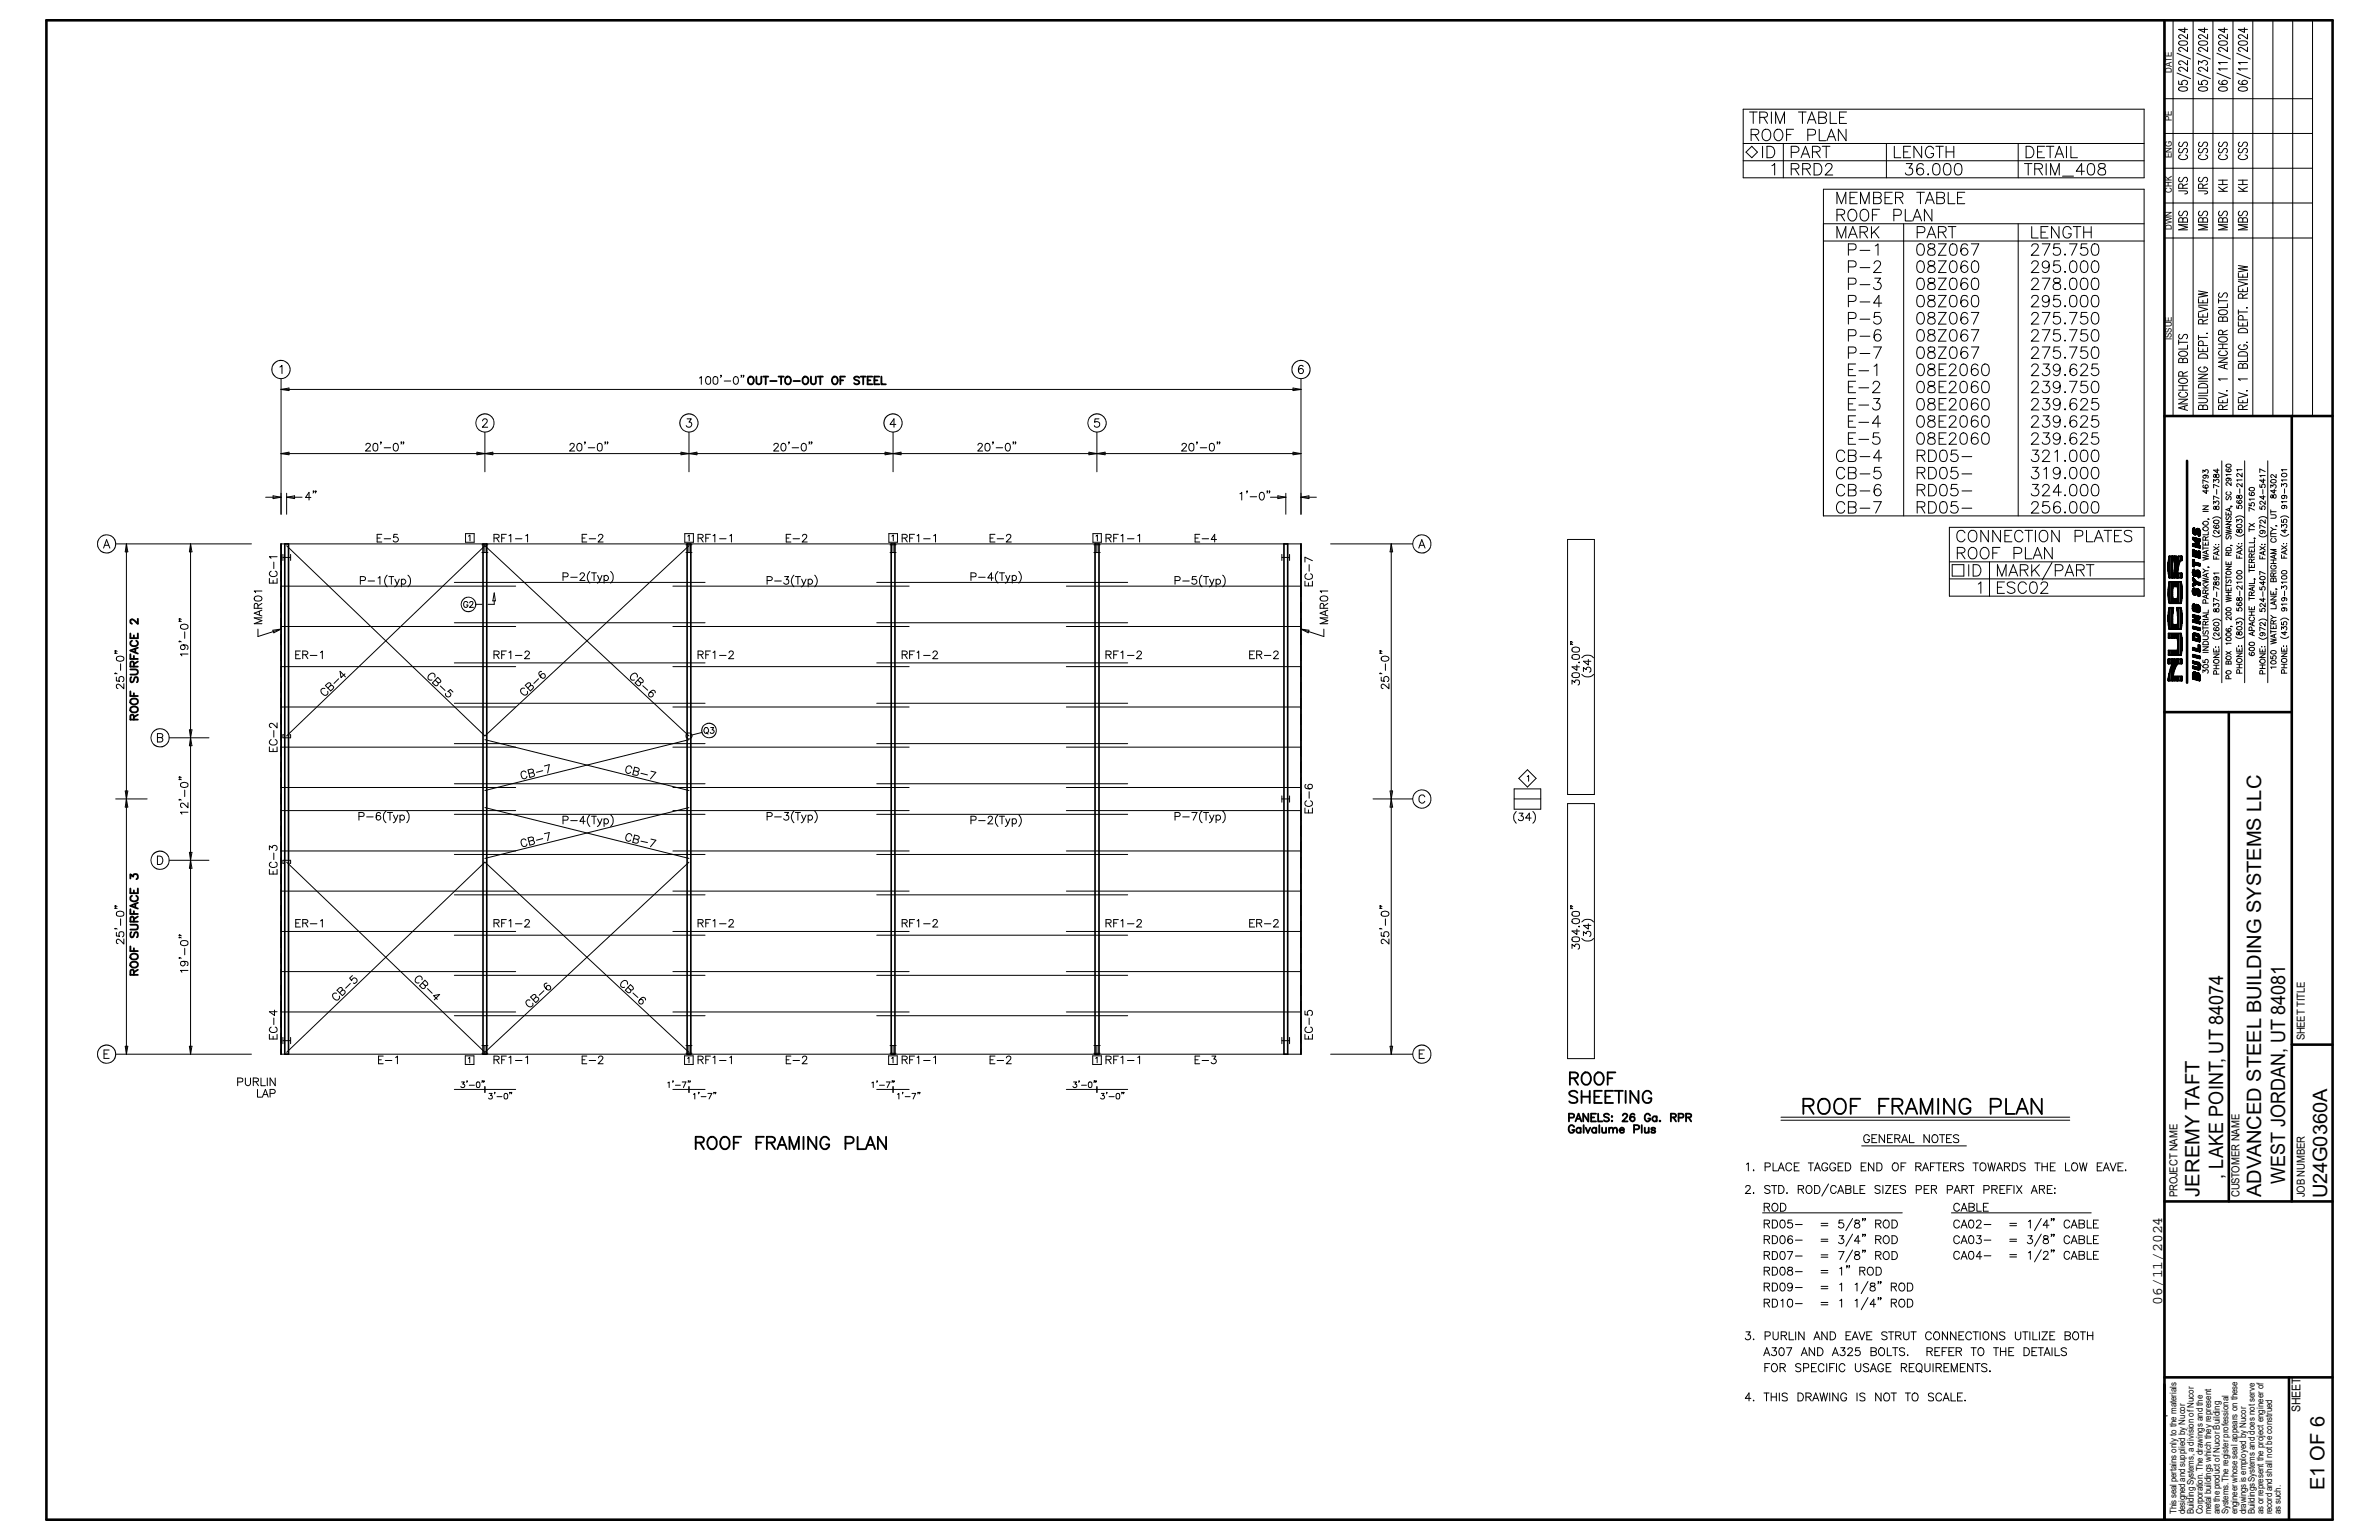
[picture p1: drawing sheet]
<svg xmlns="http://www.w3.org/2000/svg" width="432mm" height="279mm" viewBox="0 0 432 279" stroke-linecap="round" stroke-linejoin="round" font-family="sans-serif">
<defs><g id="words">
<g font-size="3.6">
<text x="403.5" y="213.9" transform="rotate(-90 403.5 213.9)">, LAKE POINT, UT 84074</text>
<text x="414.7" y="214.8" transform="rotate(-90 414.7 214.8)">WEST JORDAN, UT 84081</text>
<text x="399.2" y="217.2" transform="rotate(-90 399.2 217.2)">JEREMY TAFT</text>
<text x="410.4" y="217.2" transform="rotate(-90 410.4 217.2)">ADVANCED STEEL BUILDING SYSTEMS LLC</text>
<text x="422.4" y="217.4" transform="rotate(-90 422.4 217.4)">U24G0360A</text>
<text x="421.9" y="270.3" transform="rotate(-90 421.9 270.3)">E1 OF 6</text>
</g>
<text font-size="2.7" x="392.4" y="236.7" transform="rotate(-90 392.4 236.7)">06/11/2024</text>
<text font-size="2.2" x="417.5" y="256.2" transform="rotate(-90 417.5 256.2)">SHEET</text>
<g font-size="2">
<text x="418.3" y="188.8" transform="rotate(-90 418.3 188.8)">SHEET TITLE</text>
<text x="395.2" y="217.2" transform="rotate(-90 395.2 217.2)">PROJECT NAME</text>
<text x="406.5" y="217.2" transform="rotate(-90 406.5 217.2)">CUSTOMER NAME</text>
<text x="418.3" y="217.2" transform="rotate(-90 418.3 217.2)">JOB NUMBER</text>
</g>
<g font-size="1.7">
<text x="394.2" y="13.2" transform="rotate(-90 394.2 13.2)">DATE</text>
<text x="394.2" y="21.9" transform="rotate(-90 394.2 21.9)">PE</text>
<text x="394.2" y="28.7" transform="rotate(-90 394.2 28.7)">ENG</text>
<text x="394.2" y="34.9" transform="rotate(-90 394.2 34.9)">CHK</text>
<text x="394.2" y="41.7" transform="rotate(-90 394.2 41.7)">DWN</text>
<text x="394.2" y="61.6" transform="rotate(-90 394.2 61.6)">ISSUE</text>
<text x="395.1" y="274.7" transform="rotate(-90 395.1 274.7)">This seal pertains only to the materials</text>
<text x="396.6" y="274.7" transform="rotate(-90 396.6 274.7)">designed and supplied by Nucor</text>
<text x="398.2" y="274.7" transform="rotate(-90 398.2 274.7)">Building Systems, a division of Nucor</text>
<text x="399.8" y="274.7" transform="rotate(-90 399.8 274.7)">Corporation. The drawings and the</text>
<text x="401.4" y="274.7" transform="rotate(-90 401.4 274.7)">metal buildings which they represent</text>
<text x="402.9" y="274.7" transform="rotate(-90 402.9 274.7)">are the product of Nucor Building</text>
<text x="404.5" y="274.7" transform="rotate(-90 404.5 274.7)">Systems. The register professional</text>
<text x="406.1" y="274.7" transform="rotate(-90 406.1 274.7)">engineer whose seal appears on these</text>
<text x="407.7" y="274.7" transform="rotate(-90 407.7 274.7)">drawings is employed by Nucor</text>
<text x="409.2" y="274.7" transform="rotate(-90 409.2 274.7)">Buildings Systems and does not serve</text>
<text x="410.8" y="274.7" transform="rotate(-90 410.8 274.7)">as or represent the project engineer of</text>
<text x="412.4" y="274.7" transform="rotate(-90 412.4 274.7)">record and shall not be construed</text>
<text x="414" y="274.7" transform="rotate(-90 414 274.7)">as such.</text>
</g>
</g></defs>
<g fill="none" stroke="#000" stroke-width=".18">
<path d="M8.4 3.7h384.5v272h-384.5zM8.4 3.6h384.5v272.2h-384.5M316.4 19.8h72.8v12.5h-72.8zM392.9 17.9h26.8M394.4 3.7v71.8M395.1 13.3l2.5 1M395.1 9.7l2.5 1M395.4 14.7v.6h.7a.41 .41 0 0 1 .1-.7h.6a.38 .38 0 0 1 .2 .4 .38 .38 0 0 1-.3 .4M395.5 15.9l.6-.2a.68 .68 0 0 1 .9 .5 .95 .95 0 0 1-1.3 .3l-.3-.3zM395.5 7.6l.6-.2a.75 .75 0 0 1 .9 .3v.2a1.11 1.11 0 0 1-1.6 0zM396.5 5v.9l-1.1-.6h1.6M397 12.1v.9l-.7-.6a.44 .44 0 0 0-.6-.2 .44 .44 0 0 0-.2 .6l.3 .1"/>
<path d="M397 11v.8l-.9-.7-.4-.1-.3 .3v.2l.4 .2M397 8.6v.8a2.14 2.14 0 0 0-1.3-.8 .36 .36 0 0 0-.3 .4 .36 .36 0 0 0 .4 .3M397 6.2v.9l-.9-.7-.4-.1-.3 .2v.3l.4 .2M398.1 3.7v71.8M398.7 13.3l2.5 1M398.7 9.7l2.5 1M399 14.7v.6h.8a.48 .48 0 0 1-.1-.7 .48 .48 0 0 1 .7 0l.2 .1 .1 .4-.1 .2-.3 .1M399 11.7v-.7l.7 .4a.48 .48 0 0 1 .6-.4 .48 .48 0 0 1 .2 .7l-.2 .1M399.1 15.9l.7-.2a.73 .73 0 0 1 .9 .5 1.02 1.02 0 0 1-1.3 .3l-.3-.1zM399.1 7.6l.7-.2a.71 .71 0 0 1 .9 .5 1.16 1.16 0 0 1-1.7 0zM400.1 5v.9l-1.1-.6h1.7M400.7 12.1v.9l-.8-.6a.44 .44 0 0 0-.6-.2 .44 .44 0 0 0-.2 .6l.4 .1"/>
<path d="M400.7 8.6v.8l-.8-.6a.45 .45 0 0 0-.5-.2 .45 .45 0 0 0-.4 .5l.5 .2M400.7 6.2v.9l-1-.7h-.5l-.2 .1v.3l.5 .2M401.7 3.7v71.8M402.4 13.3l2.4 1M402.4 9.7l2.4 1M402.8 15.9l.6-.2a.68 .68 0 0 1 .9 .5 .95 .95 0 0 1-1.3 .3l-.3-.3zM402.8 7.6l.6-.2a.75 .75 0 0 1 .9 .3v.2a1.11 1.11 0 0 1-1.6 0zM402.9 14.6l-.2 .4a1.25 1.25 0 0 0 1.5 .2 .45 .45 0 0 0-.4-.6 .45 .45 0 0 0-.4 .6l.3 .1M403.7 5v.9l-1-.6h1.6M404.3 12.5h-1.6l.3 .3M404.3 11.3h-1.6l.3 .3M404.3 8.6v.8l-1-.7a.36 .36 0 0 0-.6 .1 .36 .36 0 0 0 .4 .5"/>
<path d="M404.3 6.2v.9l-.8-.6-.5-.2-.3 .2v.3l.4 .2M405.3 3.7v71.8M406 13.3l2.4 1M406 9.7l2.4 1M406.4 15.9l.6-.2a.73 .73 0 0 1 .9 .5 1.02 1.02 0 0 1-1.3 .3l-.2-.1zM406.4 7.6l.6-.2a.71 .71 0 0 1 .9 .5 1.16 1.16 0 0 1-1.6 0zM406.5 14.6l-.1 .1-.1 .3a1.16 1.16 0 0 0 1.6 0 .47 .47 0 0 0-.5-.4 .47 .47 0 0 0-.4 .6l.4 .1M407.4 5v.9l-1.1-.6h1.6M407.9 12.5h-1.6l.3 .3M407.9 11.3h-1.6l.3 .3M407.9 8.6v.8l-.8-.6a.45 .45 0 0 0-.5-.2 .45 .45 0 0 0-.3 .5l.4 .2M407.9 6.2v.9l-1.2-.8-.4 .2v.3l.4 .2"/>
<path d="M408.9 3.7v71.8M412.5 3.7v71.8M416.1 3.7v71.8M419.7 3.7v71.8M316.4 26h72.8M316.4 29.2h72.8M316.9 27.6l1.1-1.1 1 1.1-1 1zM317.5 20.3h1.4M317.8 24.4h.9a.51 .51 0 0 0 .4-.8l-.4-.1h-.9v2M318.2 20.3v2.1M318.5 24.4l.7 1.1M319.4 21.3l1.2-.1a.47 .47 0 0 0 0-.8l-1.2-.1v2.1"/>
<path d="M319.9 26.5v2.1M320.1 21.3l.7 1.1M320.2 23.5a.96 .96 0 0 1 1.1 .4 .96 .96 0 0 1 0 1.1 .76 .76 0 0 1-.9 .5 .76 .76 0 0 1-.6-.8 1.18 1.18 0 0 1 .4-1.2zM320.7 26.5h.7a1.09 1.09 0 0 1 .7 1.1 1.09 1.09 0 0 1-.7 1h-.7zM321.5 20.3v2.1M321.6 30.1l.5-.4v2.1M322.2 23.7l.2-.2a1 1 0 0 1 1.2 .5 1 1 0 0 1-.2 1.2l-.2 .2a.94 .94 0 0 1-1.1-.3 .94 .94 0 0 1 0-1.2zM322.3 22.4v-2.1l.8 2.1 .8-2.1v2.1M323.7 26v6.3M324.3 24.4h.8M325.1 27.6h.9a.53 .53 0 0 0 .5-.3 .53 .53 0 0 0-.2-.6l-.3-.2h-.9v2.1M325.1 30.6h.9l.4-.1a.46 .46 0 0 0-.1-.7l-1.2-.1v2.1"/>
<path d="M325.5 23.5h-1.2v2M325.8 30.6l.7 1.2M326.4 20.3h1.4M326.9 28.6l.8-2.1 .8 2.1M327.2 20.3v2.1M327.2 30.6h.9l.4-.1a.46 .46 0 0 0-.1-.7l-1.2-.1v2.1M327.2 27.9h1M327.9 30.6l.7 1.2M328 22.4l.8-2.1 .8 2.1M328.1 24.5l1.2-.1a.53 .53 0 0 0 .2-.6 .53 .53 0 0 0-.5-.3h-.9v2M328.3 21.7h1M329 27.6h.9l.3-.2a.44 .44 0 0 0 0-.7l-.3-.2h-.9v2.1"/>
<path d="M329.3 29.7h.7a1.12 1.12 0 0 1 .7 1 1.12 1.12 0 0 1-.7 1.1h-.7zM329.6 27.6l.8 1M330.1 21.3h.9a.56 .56 0 0 1 .5 .4 .56 .56 0 0 1-.2 .6l-1.2 .1v-2.1h.9a.51 .51 0 0 1 .4 .8l-.4 .2M330.2 23.5v2h1.2M330.8 26.5h1.3M331 34.3h58.2v59.3h-58.2zM331.3 30.2l.3-.4 .2-.1h.3l.3 .2a.67 .67 0 0 1-.2 .9l-.9 1h1.4M331.5 26.5v2.1M331.6 25.5l.8-2 .8 2M331.9 24.8h1M332.2 20.3v2.1h1.2M333.4 39h.9l.3-.1a.44 .44 0 0 0 0-.8l-.3-.1h-.9v2.1"/>
<path d="M333.4 37v-2.1l.8 2.1 .8-2.1v2.1M333.9 21.3h.8M334.1 39l.7 1.1M335.1 23.5v2l-1.4-2v2M335.2 20.3h-1.3v2.1h1.3M335.8 38.1a.95 .95 0 0 1 1.1 .3 .95 .95 0 0 1 0 1.2 .74 .74 0 0 1-1.1 .4 1.27 1.27 0 0 1 0-1.9zM335.8 35.9h.8M337.1 34.9h-1.3v2.1h1.3M337.7 37v-2.1l.8 2.1 .8-2.1v2.1M337.8 38.3a.77 .77 0 0 1 .9-.3 .77 .77 0 0 1 .5 .8 .9 .9 0 0 1-.2 1 .9 .9 0 0 1-1 .2 1.36 1.36 0 0 1-.2-1.7zM339.9 39h.8M340.1 35.9h.9a.55 .55 0 0 1 .5 .5 .55 .55 0 0 1-.5 .6h-.9v-2.1h.9l.3 .2a.46 .46 0 0 1-.1 .7l-.2 .1"/>
<path d="M341.2 38h-1.3v2.1M342.1 35.9h.8M342.4 26v6.3M343.5 34.9h-1.4v2.1h1.4M343.7 39.1h.9a.55 .55 0 0 0 .5-.6 .55 .55 0 0 0-.5-.5h-.9v2.1M343.8 26.5v2.1h1.2M344 35.9l1.2-.1 .2-.3-.1-.4-.4-.2h-.9v2.1M344.7 35.9l.7 1.1M345.5 27.6h.8M345.8 38v2.1h1.2M346 29.7h1.1l-.6 .8a.66 .66 0 0 1 .7 .7 .66 .66 0 0 1-.9 .6l-.3-.1-.2-.3M346.8 26.5h-1.3v2.1h1.3"/>
<path d="M347.5 39.4h1M347.9 34.9h1.4M348.6 34.9v2.1M348.8 26.5v2.1l-1.4-2.1v2.1M349.1 30a.62 .62 0 0 0-.9-.2 1.65 1.65 0 0 0 0 1.9 .64 .64 0 0 0 .9-.3 .64 .64 0 0 0-.4-.9 .64 .64 0 0 0-.8 .6M349.5 37l.8-2.1 .8 2.1M349.8 36.3h1M350 31.5v.3zM350.6 38v2.1l-1.3-2.1v2.1M350.9 27.1a.71 .71 0 0 0-1-.4 1.07 1.07 0 0 0-.4 1.2 1.07 1.07 0 0 0 1 .7 .67 .67 0 0 0 .4-.7h-.4M351.1 29.8a.69 .69 0 0 1 .9 .3 1.84 1.84 0 0 1-.2 1.6 .69 .69 0 0 1-.9-.3 1.84 1.84 0 0 1 .2-1.6zM351.4 26.5h1.3"/>
<path d="M351.5 35.9h.9a.55 .55 0 0 1 .5 .5 .55 .55 0 0 1-.5 .6h-.9v-2.1l1.2 .1a.47 .47 0 0 1 0 .8l-.3 .1M352 26.5v2.1M353 29.8a.73 .73 0 0 1 1 .3 1.84 1.84 0 0 1-.2 1.6 .68 .68 0 0 1-1-.3 1.66 1.66 0 0 1 .2-1.6zM353.2 27.6h1.4M353.2 26.5v2.1M353.6 34.9v2.1h1.2M354.6 26.5v2.1M355 29.8a.73 .73 0 0 1 1 .3 1.84 1.84 0 0 1-.2 1.6 .68 .68 0 0 1-1-.3 1.66 1.66 0 0 1 .2-1.6zM355.3 35.9h.8M356.6 34.9h-1.3v2.1h1.3M366.3 26v6.3M367.5 29.7h1.3"/>
<path d="M367.7 26.5h.7a1.09 1.09 0 0 1 .8 1.1 1.09 1.09 0 0 1-.8 1h-.7zM368.1 29.7v2.1M369.3 30.6h1.2a.47 .47 0 0 0 0-.8l-1.2-.1v2.1M369.8 27.6h.8M370 30.6l.7 1.2M371.1 26.5h-1.3v2.1h1.3M371.4 26.5h1.4M371.4 29.7v2.1M372.1 26.5v2.1M372.2 31.8v-2.1l.8 2.1 .8-2.1v2.1M373 28.6l.8-2.1 .8 2.1M373.3 27.9h1"/>
<path d="M374.4 32h1.9M375.1 26.5v2.1M375.9 26.5v2.1h1.2M378.3 31.1h-1.4l.9-1.4v2.1M379.1 29.8a.69 .69 0 0 1 1 .3 1.84 1.84 0 0 1-.2 1.6 .69 .69 0 0 1-1-.3 1.84 1.84 0 0 1 .2-1.6zM381 29.8a.45 .45 0 0 0 .2 .7 .82 .82 0 0 1 1 .9 .73 .73 0 0 1-.8 .4 .73 .73 0 0 1-.6-.7 .97 .97 0 0 1 1-.6 .45 .45 0 0 0 .2-.7zM392.9 36.8h26.8M392.9 30.5h26.8M392.9 24.2h26.8M395.4 34.6l1.5 .1 .1 .1v.3l-.5 .1M395.6 38.3a.45 .45 0 0 0-.2 .5 .45 .45 0 0 0 .4 .4l.3-.2 .3-.6 .4-.1a.51 .51 0 0 1 0 .9M395.6 32.2a.47 .47 0 0 0 0 .8l.5-.1 .3-.6 .4-.1a.47 .47 0 0 1 0 .8"/>
<path d="M395.6 26.9a.47 .47 0 0 0 0 .8l.5-.1 .3-.5 .4-.2a.47 .47 0 0 1 0 .8M395.6 25.8a.4 .4 0 0 0-.1 .6 .4 .4 0 0 0 .6 0l.3-.5a.42 .42 0 0 1 .6 .1 .42 .42 0 0 1-.2 .6M395.8 28.1l-.4 .3a.88 .88 0 0 0 .7 .6 .88 .88 0 0 0 .9-.3v-.3l-.3-.3M396.2 39.8a.39 .39 0 0 0-.4-.3 .39 .39 0 0 0-.4 .3v.5h1.6v-.5l-.3-.3a.41 .41 0 0 0-.5 .3v.5M396.2 34.2l-.1-.8h-.6l-.1 .8h1.6M397 33.4l-.8 .3M399 34.6l1.6 .1v.4l-.5 .1M399.3 38.3a.44 .44 0 0 0-.3 .5 .44 .44 0 0 0 .5 .4l.5-.8a.38 .38 0 0 1 .7 .2v.3l-.3 .3M399.3 32.2a.44 .44 0 0 0-.3 .4 .44 .44 0 0 0 .3 .4l.4-.1 .3-.6a.38 .38 0 0 1 .7 .2v.2l-.3 .3M399.3 26.9a.44 .44 0 0 0-.3 .4 .44 .44 0 0 0 .3 .4l.4-.1 .3-.6a.38 .38 0 0 1 .7 .2v.3l-.3 .2M399.3 25.8a.41 .41 0 0 0-.2 .6 .41 .41 0 0 0 .7 0l.1-.4a.43 .43 0 0 1 .7-.1 .43 .43 0 0 1-.2 .7M399.5 28.1a.4 .4 0 0 0-.4 .2 .4 .4 0 0 0 0 .4 1.2 1.2 0 0 0 1.6-.1v-.2l-.4-.3"/>
<path d="M399.8 39.8l-.1-.3h-.5l-.2 .3v.5h1.7v-.5a.45 .45 0 0 0-.4-.3 .45 .45 0 0 0-.5 .3v.5M399.8 34.2v-.8h-.7l-.1 .8h1.7M400.7 33.4l-.9 .3M402.7 34.7h1.6M402.7 33.9l1 .8M402.7 33.5h1.6M402.7 32.7h1.6M402.9 38.3a.45 .45 0 0 0-.2 .5 .45 .45 0 0 0 .4 .4l.2-.2 .3-.6 .5-.1a.51 .51 0 0 1 0 .9M402.9 26.9a.47 .47 0 0 0 0 .8h.3l.4-.6 .5-.2a.47 .47 0 0 1 0 .8M402.9 25.8a.42 .42 0 0 0-.2 .5 .42 .42 0 0 0 .5 .2l.4-.6a.42 .42 0 0 1 .6 .1 .42 .42 0 0 1-.1 .6M403.1 28.1a.44 .44 0 0 0-.4 .6 .44 .44 0 0 0 .6 .3h.4a.44 .44 0 0 0 .6-.3 .44 .44 0 0 0-.4-.6M403.4 39.8l-.1-.3h-.5l-.1 .3v.5h1.6v-.5l-.3-.3-.5 .1-.1 .7"/>
<path d="M403.4 32.7v.8M404.3 33.9l-.9 .5M406.3 34.7h1.6M406.3 33.5h1.6M406.3 32.7h1.6M406.3 33.9l1.1 .8M406.5 38.3a.44 .44 0 0 0-.2 .5 .44 .44 0 0 0 .4 .4l.2-.2 .4-.6a.38 .38 0 0 1 .6 .2v.3l-.2 .3M406.5 26.9a.44 .44 0 0 0-.2 .4 .44 .44 0 0 0 .2 .4l.4-.1 .4-.6a.38 .38 0 0 1 .6 .2l-.1 .4-.1 .1M406.5 25.8a.41 .41 0 0 0-.2 .6 .41 .41 0 0 0 .7 0l.1-.4a.43 .43 0 0 1 .7-.1 .43 .43 0 0 1-.1 .7M406.7 28.1l-.4 .3a.85 .85 0 0 0 1.4 .4l.2-.2a.44 .44 0 0 0-.4-.5M407.1 39.8l-.2-.3h-.5l-.1 .3v.5h1.6v-.5a.45 .45 0 0 0-.4-.3 .45 .45 0 0 0-.4 .3v.5M407.1 32.7v.8"/>
<path d="M407.9 33.9l-.9 .5M331 40.6h58.2M331 43.7h58.2M333.4 43.2v-2.1l.8 2.1 .8-2.1v2.1M335.5 45.3h.9a.56 .56 0 0 0 .5-.5 .56 .56 0 0 0-.5-.6h-.9v2.1M335.5 48.4l1.2-.1a.59 .59 0 0 0 .2-.6 .59 .59 0 0 0-.5-.4h-.9v2.1M335.5 51.6l1.2-.1a.58 .58 0 0 0 .2-.6 .58 .58 0 0 0-.5-.4h-.9v2M335.5 54.7h.9a.56 .56 0 0 0 .5-.6 .56 .56 0 0 0-.5-.5h-.9v2.1M335.5 57.8l1.2-.1a.59 .59 0 0 0 .2-.6 .59 .59 0 0 0-.5-.4h-.9v2.1M335.5 43.2l.8-2.1 .8 2.1M335.8 42.5h1M337.6 42.1h.9l.3-.1 .2-.3-.2-.5-1.2-.1v2.1"/>
<path d="M337.6 45.4h1.8M337.6 48.6h1.8M337.6 51.6h1.8M337.6 54.8h1.8M337.6 57.9h1.8M338.3 42.1l.7 1.1M339.7 41.1v2.1M340.1 47.8a.65 .65 0 0 1 1.1-.3 .67 .67 0 0 1-.2 .9l-.9 1h1.4M340.1 42l.9 1.2M340.3 50.5h1l-.6 .8a.66 .66 0 0 1 .8 .7 .66 .66 0 0 1-.9 .5l-.5-.1v-.2M340.4 44.6l.5-.4v2.1M341 41.1l-1.3 1.4"/>
<path d="M341.2 56.7h-.9l-.2 .9a.74 .74 0 0 1 1.2 0 .74 .74 0 0 1-.2 1.1 .74 .74 0 0 1-1-.3M341.5 55h-1.4l.9-1.4v2.1M345.5 40.6v53M347.2 40.1l.8-2.1 .8 2.1M348 42.2h.9a.55 .55 0 0 0 .5-.5 .55 .55 0 0 0-.5-.6h-.9v2.1M348.2 44.3a.68 .68 0 0 1 1 .3 1.66 1.66 0 0 1-.2 1.6 .73 .73 0 0 1-1-.3 1.84 1.84 0 0 1 .2-1.6zM348.2 47.5a.61 .61 0 0 1 1 .3 1.08 1.08 0 0 1-.7 1.6 1.34 1.34 0 0 1-.3-1.9zM348.2 50.5a.68 .68 0 0 1 1 .3 1.66 1.66 0 0 1-.2 1.7 .73 .73 0 0 1-1-.3 1.84 1.84 0 0 1 .2-1.7zM348.2 53.7a.68 .68 0 0 1 1 .3 1.66 1.66 0 0 1-.2 1.6 .73 .73 0 0 1-1-.3 1.84 1.84 0 0 1 .2-1.6zM348.2 56.8a.61 .61 0 0 1 1 .3 1.08 1.08 0 0 1-.7 1.7 1.34 1.34 0 0 1-.3-2zM348.2 59.9a.66 .66 0 0 1 1 .3 1.59 1.59 0 0 1-.2 1.6 .73 .73 0 0 1-1-.3 1.84 1.84 0 0 1 .2-1.6zM349.8 43.2l.8-2.1 .8 2.1"/>
<path d="M350.1 44.3a.42 .42 0 0 0 .2 .7 .88 .88 0 0 1 .9 .9v.2a.79 .79 0 0 1-1.3-.2 .65 .65 0 0 1 .6-.8l.4-.1a.42 .42 0 0 0 .2-.7zM350.1 47.5a.42 .42 0 0 0 .2 .6 .87 .87 0 0 1 .9 .9v.2a.77 .77 0 0 1-1.3-.2 .64 .64 0 0 1 .6-.7l.4-.2a.42 .42 0 0 0 .2-.6l-.3-.2zM350.1 50.5a.45 .45 0 0 0 .2 .8 .87 .87 0 0 1 .9 .9v.2a.83 .83 0 0 1-1.3-.2 .78 .78 0 0 1 1-.9 .45 .45 0 0 0 .2-.8zM350.1 53.7a.45 .45 0 0 0 .2 .7 .82 .82 0 0 1 .9 .9v.2a.79 .79 0 0 1-1.3-.2 .78 .78 0 0 1 1-.9 .45 .45 0 0 0 .2-.7zM350.1 56.8a.42 .42 0 0 0 .2 .7 .87 .87 0 0 1 .9 .9v.2a.77 .77 0 0 1-1.3-.2 .64 .64 0 0 1 .6-.8l.4-.1a.42 .42 0 0 0 .2-.7l-.3-.1zM350.1 59.9a.45 .45 0 0 0 .2 .7 .87 .87 0 0 1 .9 .9v.2a.83 .83 0 0 1-1.3-.2 .78 .78 0 0 1 1-.9 .45 .45 0 0 0 .2-.7zM350.1 42.5h1M351.8 42.1h.9l.3-.1a.47 .47 0 0 0 0-.8l-1.2-.1v2.1M351.8 44.2h1.4l-1.4 2.1h1.4M351.8 47.3h1.4l-1.4 2.1h1.4M351.8 50.5h1.4l-1.4 2h1.4M351.8 53.6h1.4l-1.4 2.1h1.4"/>
<path d="M351.8 56.7h1.4l-1.4 2.1h1.4M351.8 59.8h1.4l-1.4 2.1h1.4M352.6 42.1l.6 1.1M353.6 41.1h1.4M354.1 44.3a.73 .73 0 0 1 1 .3 1.84 1.84 0 0 1-.2 1.6 .68 .68 0 0 1-1-.3 1.66 1.66 0 0 1 .2-1.6zM354.1 47.5a.66 .66 0 0 1 1 .3 1.73 1.73 0 0 1-.2 1.5 .61 .61 0 0 1-1-.3 1.59 1.59 0 0 1 .2-1.5zM354.1 50.5a.73 .73 0 0 1 1 .3 1.84 1.84 0 0 1-.2 1.7 .68 .68 0 0 1-1-.3 1.66 1.66 0 0 1 .2-1.7zM354.1 53.7a.73 .73 0 0 1 1 .3 1.84 1.84 0 0 1-.2 1.6 .68 .68 0 0 1-1-.3 1.66 1.66 0 0 1 .2-1.6zM354.1 56.8a.66 .66 0 0 1 1 .3 1.73 1.73 0 0 1-.2 1.6 .61 .61 0 0 1-1-.3 1.59 1.59 0 0 1 .2-1.6zM354.1 59.9a.71 .71 0 0 1 1 .3 1.77 1.77 0 0 1-.2 1.6 .68 .68 0 0 1-1-.3 1.66 1.66 0 0 1 .2-1.6zM354.3 41.1v2.1M357.1 44.5a.58 .58 0 0 0-.6-.3 .58 .58 0 0 0-.5 .4 1.46 1.46 0 0 0 .2 1.6 .66 .66 0 0 0 1-.3 .66 .66 0 0 0-.5-.9 .66 .66 0 0 0-.8 .6"/>
<path d="M357.1 47.6a.57 .57 0 0 0-.9-.1 1.27 1.27 0 0 0 .3 1.9 .65 .65 0 0 0 .7-.5 .65 .65 0 0 0-.6-.8 .65 .65 0 0 0-.7 .6M357.1 50.8a.58 .58 0 0 0-.6-.4 .58 .58 0 0 0-.5 .4 1.46 1.46 0 0 0 .2 1.7 .66 .66 0 0 0 1-.3 .66 .66 0 0 0-.5-.9 .66 .66 0 0 0-.8 .6M357.1 53.9a.58 .58 0 0 0-.6-.3 .58 .58 0 0 0-.5 .4 1.46 1.46 0 0 0 .2 1.6 .66 .66 0 0 0 1-.3 .66 .66 0 0 0-.5-.9 .66 .66 0 0 0-.8 .6M357.1 57a.57 .57 0 0 0-.9-.2 1.27 1.27 0 0 0 .3 2 .65 .65 0 0 0 .7-.6 .65 .65 0 0 0-.6-.7 .65 .65 0 0 0-.7 .6M357.8 44.2h1.4l-1 2.1M357.8 56.7h1.4l-1 2.1M357.8 59.8h1.4l-1 2.1M358.1 47.5a.62 .62 0 0 1 1 .3 1.73 1.73 0 0 1-.2 1.5 .62 .62 0 0 1-1-.3 1.77 1.77 0 0 1 .2-1.5zM358.1 50.5a.69 .69 0 0 1 1 .3 1.84 1.84 0 0 1-.2 1.7 .69 .69 0 0 1-1-.3 1.84 1.84 0 0 1 .2-1.7zM358.1 53.7a.69 .69 0 0 1 1 .3 1.84 1.84 0 0 1-.2 1.6 .69 .69 0 0 1-1-.3 1.84 1.84 0 0 1 .2-1.6zM366.3 40.6v53M368.8 41.1v2.1h1.2"/>
<path d="M368.8 44.7l.1-.3a.7 .7 0 0 1 1 0 .72 .72 0 0 1-.2 .9l-1 1h1.4M368.8 47.8a.65 .65 0 0 1 1-.3h.1a.67 .67 0 0 1-.2 .9l-1 1h1.4M368.8 51l.2-.5h.2h.4l.3 .2a.67 .67 0 0 1-.2 .9l-1 .9h1.4M368.8 54.1l.1-.3a.7 .7 0 0 1 1 0 .72 .72 0 0 1-.2 .9l-1 1h1.4M368.8 57.2v-.1a.65 .65 0 0 1 1-.3l.1 .1a.66 .66 0 0 1-.2 .9l-1 1h1.4M370.5 42.1h.8M370.7 44.2h1.4l-1 2.1M370.7 50.5h1.4l-1 2M370.7 56.7h1.4l-1 2.1M370.7 59.8h1.4l-1 2.1M371.7 41.1h-1.2v2.1h1.2M371.9 48a.64 .64 0 0 1-.9 .5 .64 .64 0 0 1-.2-1 .64 .64 0 0 1 1.1 .1 1.92 1.92 0 0 1-.3 1.7 .57 .57 0 0 1-.8-.2"/>
<path d="M371.9 54.3a.64 .64 0 0 1-.8 .5 .64 .64 0 0 1-.3-1 .64 .64 0 0 1 1.1 .1 1.97 1.97 0 0 1-.3 1.7 .62 .62 0 0 1-.8-.2M372.8 50.5a.45 .45 0 0 0 .2 .8 .87 .87 0 0 1 1 .9l-.1 .2a.83 .83 0 0 1-1.2-.2 .78 .78 0 0 1 .9-.9 .45 .45 0 0 0 .2-.8zM373.7 41.1v2.1l-1.3-2.1v2.1M373.8 44.2h-1l-.1 .9a.73 .73 0 0 1 1.1 0 .73 .73 0 0 1-.1 1.1 .73 .73 0 0 1-1-.3M373.8 47.3h-1l-.1 1a.72 .72 0 0 1 1.1-.1 .72 .72 0 0 1-.1 1.1 .72 .72 0 0 1-1-.3M373.8 53.6h-1l-.1 .9a.73 .73 0 0 1 1.1 0 .73 .73 0 0 1-.1 1 .73 .73 0 0 1-1-.2M373.8 56.7h-1l-.1 .9a.72 .72 0 0 1 1.1 0 .72 .72 0 0 1-.1 1.1 .72 .72 0 0 1-1-.3M373.8 59.8h-1l-.1 .9a.73 .73 0 0 1 1.1 0 .73 .73 0 0 1-.1 1.1 .73 .73 0 0 1-1-.3M374.8 46.1v.2zM374.8 49.2v.2zM374.8 52.4v.1zM374.8 55.5v.2z"/>
<path d="M374.8 58.6v.2zM375.6 44.2h1.4l-1 2.1M375.6 56.7h1.4l-1 2.1M375.6 59.8h1.4l-1 2.1M375.9 41.6a.76 .76 0 0 0-.9-.5 .76 .76 0 0 0-.6 .8 .9 .9 0 0 0 .2 1 .9 .9 0 0 0 1 .2l.3-.4v-.3h-.5M375.9 47.5a.62 .62 0 0 1 1 .3 1.73 1.73 0 0 1-.2 1.5 .62 .62 0 0 1-1-.3 1.77 1.77 0 0 1 .2-1.5zM375.9 50.5a.69 .69 0 0 1 1 .3 1.84 1.84 0 0 1-.2 1.7 .69 .69 0 0 1-1-.3 1.84 1.84 0 0 1 .2-1.7zM375.9 53.7a.69 .69 0 0 1 1 .3 1.84 1.84 0 0 1-.2 1.6 .69 .69 0 0 1-1-.3 1.84 1.84 0 0 1 .2-1.6zM376.3 41.1h1.4M377 41.1v2.1M377.9 47.5a.66 .66 0 0 1 1 .3 1.73 1.73 0 0 1-.2 1.5 .62 .62 0 0 1-1-.3 1.59 1.59 0 0 1 .2-1.5zM377.9 50.5a.73 .73 0 0 1 1 .3 1.84 1.84 0 0 1-.2 1.7 .69 .69 0 0 1-1-.3 1.66 1.66 0 0 1 .2-1.7z"/>
<path d="M377.9 53.7a.73 .73 0 0 1 1 .3 1.84 1.84 0 0 1-.2 1.6 .69 .69 0 0 1-1-.3 1.66 1.66 0 0 1 .2-1.6zM378.2 42.1h1.4M378.2 41.1v2.1M378.8 44.2h-1l-.1 .9a.74 .74 0 0 1 1.1 .1 .74 .74 0 0 1-.2 1 .74 .74 0 0 1-1-.3M378.8 56.7h-1l-.1 .9a.73 .73 0 0 1 1.1 0 .73 .73 0 0 1-.2 1.1 .73 .73 0 0 1-1-.3M378.8 59.8h-1l-.1 .9a.74 .74 0 0 1 1.1 0 .74 .74 0 0 1-.2 1.1 .74 .74 0 0 1-1-.3M379.6 41.1v2.1M379.9 44.3a.73 .73 0 0 1 1 .3 1.84 1.84 0 0 1-.2 1.6 .68 .68 0 0 1-1-.3 1.66 1.66 0 0 1 .2-1.6zM379.9 47.5a.66 .66 0 0 1 1 .3 1.73 1.73 0 0 1-.2 1.5 .61 .61 0 0 1-1-.3 1.59 1.59 0 0 1 .2-1.5zM379.9 50.5a.73 .73 0 0 1 1 .3 1.84 1.84 0 0 1-.2 1.7 .68 .68 0 0 1-1-.3 1.66 1.66 0 0 1 .2-1.7zM379.9 53.7a.73 .73 0 0 1 1 .3 1.84 1.84 0 0 1-.2 1.6 .68 .68 0 0 1-1-.3 1.66 1.66 0 0 1 .2-1.6zM379.9 56.8a.66 .66 0 0 1 1 .3 1.73 1.73 0 0 1-.2 1.6 .61 .61 0 0 1-1-.3 1.59 1.59 0 0 1 .2-1.6z"/>
<path d="M379.9 59.9a.71 .71 0 0 1 1 .3 1.77 1.77 0 0 1-.2 1.6 .68 .68 0 0 1-1-.3 1.66 1.66 0 0 1 .2-1.6zM392.9 43.2h26.8M397 40.8h-1.6l1.6 .4-1.6 .5h1.6M399 54.2v.7h1.7v-.7M399 56.8v.7h1.7v-.7M399 55.7l1.7 .4-1.7 .5M399 55.4h1.7M399 52.8l1.7 .3-1.7 .3 1.7 .2-1.7 .3M399.8 58.8v-.8h-.7l-.1 .8h1.7M399.8 54.5v.4M399.8 57.1v.4M400.7 40.8h-1.7l1.7 .4-1.7 .5h1.7"/>
<path d="M400.7 58l-.9 .3M402.7 54.2v.8M402.7 54.6h1.6M402.8 56.4a1.13 1.13 0 0 1 1.5 .2 .89 .89 0 0 1-1.5 .3zM402.9 53.1a.42 .42 0 0 0-.2 .6 .42 .42 0 0 0 .5 .2l.4-.6a.42 .42 0 0 1 .6 0 .42 .42 0 0 1-.1 .6M403.4 57.7l-.3-.2-.3 .1-.1 .7h1.6v-.6l-.3-.2-.5 .1-.1 .7M404.3 55.1v.7h-1.6M404.3 40.8h-1.6l1.6 .4-1.6 .5h1.6M404.3 59.9l-.9 .4M406.3 49.5v.8h1.6v-.8M406.3 52.2v.7h1.6v-.7M406.3 56.2v.8"/>
<path d="M406.3 58.4v.7h1.6v-.7M406.3 56.6h1.6M406.3 51.1l1.6 .4-1.6 .5M406.3 50.8h1.6M406.3 48.2l1.6 .2-1.6 .3 1.6 .3-1.6 .3M406.4 59.8a1.14 1.14 0 0 1 1.5 .1v.5h-1.6zM407.1 54.1l-.1-.7-.3-.1-.3 .1-.1 .7h1.6M407.1 49.8v.5M407.1 52.5v.4M407.1 58.7v.4M407.1 58v-.6l-.3-.2-.4 .2-.1 .6h1.6M407.8 55.8h.1z"/>
<path d="M407.9 40.8h-1.6l1.6 .4-1.6 .5h1.6M407.9 53.3l-.8 .4M50.8 66.6l.4-.3v1.5M51 68.7v24.6M51 70.7h185.1M51 70.7l1.5-.3v.5zM87.6 76.4l.3-.4h.3l.2 .2v.4l-.9 .9h1M88 78.4v7.2M124.7 76h.8l-.4 .6a.5 .5 0 0 1 .4 .7 .5 .5 0 0 1-.9 0l-.1-.1M125.1 78.4v7.2M127 68.6l.3-.3v1.4M128.3 68.4a.45 .45 0 0 1 .6 .2v.9a.44 .44 0 0 1-.4 .2 .44 .44 0 0 1-.4-.2 1.02 1.02 0 0 1 .2-1.1z"/>
<path d="M129.6 68.4a.45 .45 0 0 1 .7 .2v.9a.44 .44 0 0 1-.4 .2 .44 .44 0 0 1-.4-.2l-.1-.6zM130.9 68.1h-.1h.1l-.1 .4M131.4 69.1h1.2M133.3 68.4a.41 .41 0 0 1 .6 .2 .64 .64 0 0 1 .1 .8 .64 .64 0 0 1-.7 .2 .98 .98 0 0 1 0-1.2zM134.6 68.1h-.1h.1l-.1 .4M135 68.1h-.1h.1l-.1 .4M162.1 78.4v7.2M162.6 77h-1.1l.8-1v1.5M199.1 78.4v7.2M199.5 76h-.7l-.1 .6a.53 .53 0 0 1 .8 0 .53 .53 0 0 1-.1 .8 .53 .53 0 0 1-.8-.2M234.7 70.4l1.4 .3-1.4 .2zM236.1 68.7v24.6"/>
<path d="M236.5 66.5a.41 .41 0 0 0-.6-.1 .86 .86 0 0 0 .2 1.4 .46 .46 0 0 0 .5-.5 .46 .46 0 0 0-.5-.4 .46 .46 0 0 0-.4 .4M335.5 60.9h.9a.55 .55 0 0 0 .5-.5 .55 .55 0 0 0-.5-.6h-.9v2.1M335.5 64.1h.9a.56 .56 0 0 0 .5-.6 .56 .56 0 0 0-.5-.6h-.9v2.1M335.5 67.1h.8M335.5 70.2h.8M335.5 73.3h.8M335.5 76.4h.8M335.5 79.5h.8M336.8 66h-1.3v2.2h1.3M336.8 69.2h-1.3v2h1.3M336.8 72.3h-1.3v2.1h1.3M336.8 75.4h-1.3v2.1h1.3"/>
<path d="M336.8 78.5h-1.3v2.1h1.3M337.4 67.3h1.8M337.4 70.4h1.8M337.4 73.5h1.8M337.4 76.6h1.8M337.4 79.7h1.8M337.6 61h1.8M337.6 64.1h1.8M340 69.7l.1-.3 .3-.2a.67 .67 0 0 1 .8 .4l-.3 .7-1 .9h1.3M340.1 72.3h1.1l-.6 .8a.66 .66 0 0 1 .7 .8 .66 .66 0 0 1-.9 .5l-.3-.1-.2-.3M340.1 62.9h1.4l-1.1 2.1M340.1 66.5l.6-.5v2.2"/>
<path d="M341 78.5h-.9l-.1 .9a.74 .74 0 0 1 1.1 0 .74 .74 0 0 1-.2 1.1 .74 .74 0 0 1-1-.3M341.3 60.1a.62 .62 0 0 0-.9-.2 1.65 1.65 0 0 0 0 1.9 .66 .66 0 0 0 1-.3 .66 .66 0 0 0-.4-.9 .66 .66 0 0 0-.9 .6M341.3 76.8h-1.4l1-1.4v2.1M348.2 63a.68 .68 0 0 1 1 .3 1.66 1.66 0 0 1-.2 1.6 .73 .73 0 0 1-1-.3 1.84 1.84 0 0 1 .2-1.6zM348.2 66.2a.61 .61 0 0 1 1 .3 1.08 1.08 0 0 1-.7 1.7 1.34 1.34 0 0 1-.3-2zM348.2 69.3a.61 .61 0 0 1 1 .3 1.59 1.59 0 0 1-.2 1.6 .73 .73 0 0 1-1-.3 1.73 1.73 0 0 1 .2-1.6zM348.2 72.4a.68 .68 0 0 1 1 .3 1.66 1.66 0 0 1-.2 1.6 .73 .73 0 0 1-1-.3 1.84 1.84 0 0 1 .2-1.6zM348.2 75.5a.68 .68 0 0 1 1 .3 1.08 1.08 0 0 1-.7 1.7 1.34 1.34 0 0 1-.3-2zM348.2 78.7a.61 .61 0 0 1 1 .3 1.59 1.59 0 0 1-.2 1.5 .73 .73 0 0 1-1-.3 1.73 1.73 0 0 1 .2-1.5zM350.1 63a.45 .45 0 0 0 .2 .8 .82 .82 0 0 1 .9 .8v.2a.79 .79 0 0 1-1.3-.2 .78 .78 0 0 1 1-.8 .45 .45 0 0 0 .2-.8zM350.1 66.2a.42 .42 0 0 0 .2 .6 .87 .87 0 0 1 .9 .9v.2a.77 .77 0 0 1-1.3-.2 .64 .64 0 0 1 .6-.7l.4-.2a.42 .42 0 0 0 .2-.6l-.3-.2zM350.1 69.3a.42 .42 0 0 0 .2 .7 .87 .87 0 0 1 .9 .9v.2a.83 .83 0 0 1-1.3-.2 .78 .78 0 0 1 1-.9 .42 .42 0 0 0 .2-.7l-.3-.1z"/>
<path d="M350.1 72.4a.45 .45 0 0 0 .2 .7 .82 .82 0 0 1 .9 .9v.2a.79 .79 0 0 1-1.3-.2 .78 .78 0 0 1 1-.9 .45 .45 0 0 0 .2-.7zM350.1 75.5a.42 .42 0 0 0 .2 .7 .87 .87 0 0 1 .9 .9v.2a.77 .77 0 0 1-1.3-.2 .64 .64 0 0 1 .6-.8l.4-.1a.42 .42 0 0 0 .2-.7zM350.1 78.7a.42 .42 0 0 0 .2 .6 .87 .87 0 0 1 .9 .9v.2a.83 .83 0 0 1-1.3-.2 .78 .78 0 0 1 1-.9 .42 .42 0 0 0 .2-.6l-.3-.2zM351.8 62.9h1.4l-1.4 2.1h1.4M352 67.1h.7M352 70.2h.7M352 73.3h.7M352 76.4h.7M352 79.5h.7M353.2 66h-1.2v2.2h1.2M353.2 69.2h-1.2v2h1.2M353.2 72.3h-1.2v2.1h1.2"/>
<path d="M353.2 75.4h-1.2v2.1h1.2M353.2 78.5h-1.2v2.1h1.2M353.8 66.5a.65 .65 0 0 1 1-.3l.1 .1a.66 .66 0 0 1-.2 .8l-1 1.1h1.4M353.8 69.7v-.1a.65 .65 0 0 1 1-.3l.1 .1a.67 .67 0 0 1-.2 .9l-1 .9h1.4M353.8 72.8l.2-.4 .2-.1h.4l.3 .2a.67 .67 0 0 1-.2 .9l-1 1h1.4M353.8 75.9l.1-.3a.7 .7 0 0 1 1 0 .66 .66 0 0 1-.2 .9l-1 1h1.4M353.8 79a.65 .65 0 0 1 1-.3h.1a.67 .67 0 0 1-.2 .9l-1 1h1.4M354.1 63a.73 .73 0 0 1 1 .3 1.84 1.84 0 0 1-.2 1.6 .68 .68 0 0 1-1-.3 1.66 1.66 0 0 1 .2-1.6zM356 66.2a.62 .62 0 0 1 1 .3 1.73 1.73 0 0 1-.2 1.5 .62 .62 0 0 1-1-.3 1.77 1.77 0 0 1 .2-1.5zM356 69.3a.62 .62 0 0 1 1 .3 1.77 1.77 0 0 1-.2 1.6 .69 .69 0 0 1-1-.3 1.73 1.73 0 0 1 .2-1.6zM356 72.4a.69 .69 0 0 1 1 .3 1.84 1.84 0 0 1-.2 1.6 .69 .69 0 0 1-1-.3 1.84 1.84 0 0 1 .2-1.6zM356 75.5a.69 .69 0 0 1 1 .3 1.73 1.73 0 0 1-.2 1.6 .62 .62 0 0 1-1-.3 1.77 1.77 0 0 1 .2-1.6z"/>
<path d="M356 78.7a.62 .62 0 0 1 1 .3 1.77 1.77 0 0 1-.2 1.5 .69 .69 0 0 1-1-.3 1.73 1.73 0 0 1 .2-1.5zM357.1 60.1a.62 .62 0 0 0-.9-.2 1.65 1.65 0 0 0 0 1.9 .66 .66 0 0 0 1-.3 .66 .66 0 0 0-.5-.9 .66 .66 0 0 0-.8 .6M357.1 63.2a.58 .58 0 0 0-.6-.3 .58 .58 0 0 0-.5 .4 1.46 1.46 0 0 0 .2 1.6 .66 .66 0 0 0 1-.3 .66 .66 0 0 0-.5-.9 .66 .66 0 0 0-.8 .6M357.8 62.9h1.4l-1 2.1M359 66.4a.57 .57 0 0 0-.9-.2 1.97 1.97 0 0 0-.2 1.7 .64 .64 0 0 0 1 .1 .64 .64 0 0 0-.2-1.1 .64 .64 0 0 0-.9 .5M359 69.5a.59 .59 0 0 0-.9-.2 1.57 1.57 0 0 0 0 1.9 .64 .64 0 0 0 .9-.3 .64 .64 0 0 0-.4-.9 .64 .64 0 0 0-.8 .6M359 72.6a.61 .61 0 0 0-.6-.3 .61 .61 0 0 0-.5 .4 1.56 1.56 0 0 0 .2 1.6 .64 .64 0 0 0 .9-.3 .64 .64 0 0 0-.4-.9 .64 .64 0 0 0-.8 .6M359 75.7a.61 .61 0 0 0-.6-.3 .61 .61 0 0 0-.5 .4 1.51 1.51 0 0 0 .2 1.6 .64 .64 0 0 0 .9-.3 .64 .64 0 0 0-.4-.9 .64 .64 0 0 0-.8 .6M359 78.8a.59 .59 0 0 0-.9-.1 1.57 1.57 0 0 0 0 1.8 .64 .64 0 0 0 .9-.3 .64 .64 0 0 0-.4-.8 .64 .64 0 0 0-.8 .5M360 66.2a.66 .66 0 0 1 1 .3 1.73 1.73 0 0 1-.2 1.5 .66 .66 0 0 1-1.1-.3 1.77 1.77 0 0 1 .3-1.5zM360 69.3a.66 .66 0 0 1 1 .3 1.77 1.77 0 0 1-.2 1.6 .73 .73 0 0 1-1.1-.3 1.73 1.73 0 0 1 .3-1.6zM360 72.4a.73 .73 0 0 1 1 .3 1.84 1.84 0 0 1-.2 1.6 .73 .73 0 0 1-1.1-.3 1.84 1.84 0 0 1 .3-1.6z"/>
<path d="M360 75.5a.73 .73 0 0 1 1 .3 1.73 1.73 0 0 1-.2 1.6 .66 .66 0 0 1-1.1-.3 1.77 1.77 0 0 1 .3-1.6zM360 78.7a.66 .66 0 0 1 1 .3 1.77 1.77 0 0 1-.2 1.5 .73 .73 0 0 1-1.1-.3 1.73 1.73 0 0 1 .3-1.5zM368.8 60.3l.2-.4 .2-.1h.4l.3 .2a.67 .67 0 0 1-.2 .9l-1 1h1.4M368.8 63.5l.2-.5 .2-.1h.4l.3 .3a.67 .67 0 0 1-.2 .9l-1 .9h1.4M368.8 66.5a.65 .65 0 0 1 1-.3l.1 .1a.66 .66 0 0 1-.2 .8l-1 1.1h1.4M368.8 69.7v-.1a.65 .65 0 0 1 1-.3l.1 .1a.67 .67 0 0 1-.2 .9l-1 .9h1.4M368.8 72.8l.2-.4 .2-.1h.4l.3 .2a.67 .67 0 0 1-.2 .9l-1 1h1.4M368.8 75.9l.1-.3a.7 .7 0 0 1 1 0 .66 .66 0 0 1-.2 .9l-1 1h1.4M368.8 79a.65 .65 0 0 1 1-.3h.1a.67 .67 0 0 1-.2 .9l-1 1h1.4M370.7 62.9h1.4l-1 2.1M370.8 66h1.1l-.6 .8a.68 .68 0 0 1 .8 .8 .68 .68 0 0 1-1 .6l-.3-.2-.1-.3M370.8 69.2h1.1l-.6 .8a.67 .67 0 0 1 .8 .8 .67 .67 0 0 1-1 .4h-.3l-.1-.3"/>
<path d="M370.8 72.3h1.1l-.6 .8a.67 .67 0 0 1 .8 .8 .67 .67 0 0 1-1 .5l-.3-.1-.1-.3M370.8 75.4h1.1l-.6 .8a.68 .68 0 0 1 .8 .8 .68 .68 0 0 1-1 .5l-.3-.1-.1-.3M370.8 78.5h1.1l-.6 .8a.67 .67 0 0 1 .8 .8 .67 .67 0 0 1-1 .5l-.3-.1-.1-.3M373.8 62.9h-1l-.1 .9a.73 .73 0 0 1 1.1 0 .73 .73 0 0 1-.1 1.1 .73 .73 0 0 1-1-.3M373.9 66.8a.64 .64 0 0 1-.9 .5 .64 .64 0 0 1-.2-1 .64 .64 0 0 1 1 .1 1.85 1.85 0 0 1-.2 1.6 .57 .57 0 0 1-.9-.1M373.9 69.9a.64 .64 0 0 1-.9 .5 .64 .64 0 0 1-.2-1 .64 .64 0 0 1 1 .1 1.97 1.97 0 0 1-.2 1.7 .62 .62 0 0 1-.9-.2M373.9 73a.64 .64 0 0 1-.9 .5 .64 .64 0 0 1-.2-1 .64 .64 0 0 1 1 .1 1.97 1.97 0 0 1-.2 1.7 .62 .62 0 0 1-.9-.2M373.9 76.1a.64 .64 0 0 1-.9 .5 .64 .64 0 0 1-.2-1 .64 .64 0 0 1 1 .1 1.85 1.85 0 0 1-.2 1.7 .57 .57 0 0 1-.9-.2M373.9 79.2a.64 .64 0 0 1-.9 .5 .64 .64 0 0 1-.2-1 .64 .64 0 0 1 1 .1 1.97 1.97 0 0 1-.2 1.7 .62 .62 0 0 1-.9-.2M374.7 68h.2l-.1 .2zM374.7 71.2h.2zM374.7 77.4h.2l-.1 .1z"/>
<path d="M374.8 61.7v.2zM374.8 64.8v.2zM374.8 74.2v.2zM375.6 62.9h1.4l-1 2.1M375.6 69.2h1.4l-1 2M376.9 66.4a.55 .55 0 0 0-.9-.2 1.97 1.97 0 0 0-.2 1.7 .64 .64 0 0 0 1 .1 .64 .64 0 0 0-.2-1.1 .64 .64 0 0 0-.9 .5M376.9 72.6a.62 .62 0 0 0-.9-.2 1.65 1.65 0 0 0 0 1.9 .64 .64 0 0 0 .9-.3 .64 .64 0 0 0-.4-.9 .64 .64 0 0 0-.8 .6M376.9 75.7a.62 .62 0 0 0-.9-.2 1.97 1.97 0 0 0-.2 1.7 .64 .64 0 0 0 1 .1 .64 .64 0 0 0-.2-1 .64 .64 0 0 0-.9 .5M376.9 78.8a.57 .57 0 0 0-.9-.1 1.57 1.57 0 0 0 0 1.8 .64 .64 0 0 0 .9-.3 .64 .64 0 0 0-.4-.8 .64 .64 0 0 0-.8 .5M377.7 66.5l.2-.3 .6-.2a.53 .53 0 0 1 .3 .8l-1.2 1.4h1.4M377.7 72.8l.2-.4h.8a.5 .5 0 0 1 .1 .7l-1.2 1.3h1.4M377.7 75.9l.1-.3a.75 .75 0 0 1 1 0 .66 .66 0 0 1-.2 .9l-1 1h1.4"/>
<path d="M377.7 79l.1-.3 .3-.2 .6 .2a.46 .46 0 0 1 .1 .6l-1.2 1.3h1.4M378.8 62.9h-1l-.1 .9a.74 .74 0 0 1 1.1 .1 .74 .74 0 0 1-.2 1.1 .74 .74 0 0 1-1-.4M378.8 69.2h-1l-.1 .9a.74 .74 0 0 1 1.1 0 .74 .74 0 0 1-.2 1.1 .74 .74 0 0 1-1-.3M379.9 63a.73 .73 0 0 1 1 .3 1.84 1.84 0 0 1-.2 1.6 .68 .68 0 0 1-1-.3 1.66 1.66 0 0 1 .2-1.6zM379.9 69.3a.66 .66 0 0 1 1 .3 1.77 1.77 0 0 1-.2 1.6 .68 .68 0 0 1-1-.3 1.56 1.56 0 0 1 .2-1.6zM380.7 66h-.9l-.1 1a.73 .73 0 0 1 1.1 0 .73 .73 0 0 1-.2 1.1 .73 .73 0 0 1-1-.4M380.7 72.3h-.9l-.1 .9a.74 .74 0 0 1 1.1 0 .74 .74 0 0 1-.2 1.1 .74 .74 0 0 1-1-.3M380.7 75.4h-.9l-.1 .9a.73 .73 0 0 1 1.1 0 .73 .73 0 0 1-.2 1.1 .73 .73 0 0 1-1-.3M380.7 78.5h-.9l-.1 .9a.74 .74 0 0 1 1.1 0 .74 .74 0 0 1-.2 1.1 .74 .74 0 0 1-1-.3M395.4 69a1.1 1.1 0 0 1 1.6 0 .88 .88 0 0 1-.6 .6 .88 .88 0 0 1-.9-.3zM395.4 72.4h1.6l-1.6 .9h1.6M395.4 61.7v.8"/>
<path d="M395.4 70.8h1.6M395.4 70h1.6M395.4 62.1h1.6M395.5 64a1.08 1.08 0 0 1 1.5 .1 .88 .88 0 0 1-.6 .6 .88 .88 0 0 1-.9-.3zM395.6 60.7a.41 .41 0 0 0-.1 .6 .41 .41 0 0 0 .6 0l.3-.6h.4a.47 .47 0 0 1 0 .8M395.8 71.2a.4 .4 0 0 0-.3 .6 1.08 1.08 0 0 0 1.5-.1 .45 .45 0 0 0-.3-.5M396.2 68.2l-.1-.7h-.6l-.1 .7h1.6M396.2 65.3l-.3-.3-.4 .1-.1 .7h1.6v-.5l-.3-.3-.4 .1-.1 .7M396.2 70v.8M396.5 73.7v.6M397 62.6v.7h-1.6M397 73.5l-1.6 .5 1.6 .5"/>
<path d="M397 67.4l-.8 .4M399 72.3h1.2a.41 .41 0 0 1 .4 .2 .41 .41 0 0 1 0 .4l-.4 .2h-1.2M399 69.2h1.7M399 71.8h1.7M399 67.9h1.7l-1.7 .8h1.7M399 63v.8h1.7v-.8M399 60.8v.8M399 61.2h1.7M399.1 69.8a1.04 1.04 0 0 1 1.6 .2v.4h-1.7zM399.1 64.4a1.04 1.04 0 0 1 1.6 .2v.4h-1.7zM399.5 66.6a.42 .42 0 0 0-.4 .6 1.14 1.14 0 0 0 1.6-.1v-.2l-.4-.3h-.3v.3M399.8 73.8l-.1-.3h-.5l-.2 .3v.5h1.7v-.5a.45 .45 0 0 0-.4-.3 .45 .45 0 0 0-.5 .3v.5"/>
<path d="M399.8 63.3v.5M399.9 62.7l-.1-.7-.2-.2-.5 .2-.1 .7h1.7M400.6 60.4v.1zM400.7 70.7v.6h-1.7M402.7 72.3v.8h1.6v-.8M402.7 71.2l1.6 .5-1.6 .5M402.7 64.9h1.6l-1.6 .8h1.6M402.7 63.2h1.6M402.7 62.4h1.6M402.8 61.3a1.13 1.13 0 0 1 1.5 .2 .83 .83 0 0 1-.8 .6 .83 .83 0 0 1-.8-.6zM403.1 63.7a.44 .44 0 0 0-.4 .5 .44 .44 0 0 0 .6 .3h.4a.44 .44 0 0 0 .6-.3 .44 .44 0 0 0-.4-.5M403.4 74.3v-.7l-.6-.1-.1 .3v.5h1.6"/>
<path d="M403.4 60.7v-.7l-.6-.1-.1 .3v.5h1.6M403.4 62.4v.8M403.4 72.6v.5M403.7 66.2v.6M404.2 70.8v.2zM404.3 68.7h-1.6l.3 .3M404.3 73.5l-.9 .4M404.3 66l-1.6 .5 1.6 .5M406.3 72.3v.8h1.6v-.8M406.3 71.2l1.6 .5-1.6 .5M406.4 64a1.14 1.14 0 0 1 1.5 .2v.4h-1.6zM406.7 62.6l-.4 .3a.89 .89 0 0 0 1.4 .4l.2-.2a.48 .48 0 0 0-.6-.5v.3"/>
<path d="M407.1 74.3l-.1-.7-.6-.1-.1 .3v.5h1.6M407.1 66.3l-.4-.3-.3 .1-.1 .7h1.6v-.5l-.3-.3-.5 .1v.7M407.1 72.6v.5M407.8 62.1h.1zM407.8 70.8v.2zM407.9 68.7h-1.6l.3 .3M407.9 64.9v.7h-1.6M407.9 73.5l-.8 .4M18.8 99.4l.5-1.5 .6 1.5M19 98.9h.7M21 98.7h24.6M22.9 98.7v92.6"/>
<path d="M22.9 98.7l.3 1.4h-.5zM34.6 98.7v92.6M34.6 98.7l.2 1.4h-.4zM48.2 90.2h2.8M49.6 90l1.4 .2-1.4 .3zM51 82.3h185.1M51 82.3l1.5-.3v.5zM52 99l36 34.5 37.1-34.5M52 89.5v3.8M52 90.2h2.8M52 90.2l1.5-.2v.5zM56.4 90.3h-.9l.6-1v1.4"/>
<path d="M57 89.1h-.2h.2l-.2 .4M57.4 89.1h-.2h.2l-.2 .4M66.4 80.8l.1-.2 .2-.2 .4 .2a.39 .39 0 0 1-.1 .6l-.7 .6h1M67.9 80.5a.45 .45 0 0 1 .6 .2v.9a.44 .44 0 0 1-.4 .2 .44 .44 0 0 1-.4-.2v-.6zM68.5 97.6h.5M69.2 80.2h-.2h.2l-.2 .4M69.3 96.9h-.8v1.4h.8M69.7 97.7h1.2M69.7 81.2h1.2M71.4 80.7a.44 .44 0 0 1 .4-.3 .44 .44 0 0 1 .4 .3 .64 .64 0 0 1 .1 .8 .64 .64 0 0 1-.7 .2l-.2-.1zM72.1 96.9h-.6l-.1 .6a.5 .5 0 0 1 .8 0 .5 .5 0 0 1-.1 .7 .5 .5 0 0 1-.7-.1M72.9 80.2h-.1h.1l-.1 .4"/>
<path d="M73.3 80.2h-.1h.1l-.1 .4M84.5 96.8h1.6v1.6h-1.6zM85 97.3l.3-.2v1M86.6 82l1.4 .3-1.4 .2zM87.5 98.8h1.1M87.7 98.7h-36.7v1M88 98.8v1.4M88 82.3l1.5-.3v.5zM88.3 98.7h36.4M89.7 97.6l.9-.1v-.4l-.9-.2v1.4M90.1 97.6l.5 .7M91.1 97.6h.5"/>
<path d="M91.9 96.9h-.8v1.4M92.4 97.2l.3-.3v1.4M93.6 97.7h1.1M95.4 97.2l.4-.3v1.4M103.5 80.8v-.2l.2-.2h.3l.2 .3v.3l-.8 .8h.9M104.9 80.5a.45 .45 0 0 1 .7 .2v.9a.44 .44 0 0 1-.4 .2 .44 .44 0 0 1-.4-.2 1.02 1.02 0 0 1 .1-1.1zM105.7 97.6h.5M106.2 80.2h-.1h.1l-.1 .4M106.5 96.9h-.8v1.4h.8M106.8 81.2h1.1M106.9 97.7h1.2M108.6 80.5a.45 .45 0 0 1 .7 .2v.9a.44 .44 0 0 1-.4 .2 .44 .44 0 0 1-.4-.2l-.1-.6z"/>
<path d="M108.6 97.3l.3-.4 .4 .2a.39 .39 0 0 1-.1 .6l-.7 .6h1M109.9 80.2h-.1h.1l-.1 .4M110.3 80.2h-.1h.1l-.1 .4M123.6 82l1.5 .3-1.5 .2zM124.3 96.8h1.6v1.6h-1.6zM124.5 98.8h1.1M124.8 97.3l.3-.2v1M125.1 98.8v1.4M125.1 82.3l1.4-.3v.5zM125.4 98.7h36.4M126.7 97.6l.8-.1 .1-.3-.3-.3h-.6v1.4M127.2 97.6l.4 .7"/>
<path d="M128.1 97.6h.5M128.9 96.9h-.8v1.4M129.4 97.2l.4-.3v1.4M130.6 97.7h1.2M132.5 97.2l.3-.3v1.4M140.5 80.8l.3-.4 .4 .2v.4l-.8 .8h1M141.9 80.5a.41 .41 0 0 1 .7 .2 .64 .64 0 0 1 .1 .8 .64 .64 0 0 1-.8 .2 .98 .98 0 0 1 0-1.2zM142.7 97.6h.5M143.3 80.2h-.2h.2l-.2 .4M143.6 96.9h-.9v1.4h.9M143.8 81.2h1.1M143.9 97.7h1.2"/>
<path d="M145.6 80.5a.45 .45 0 0 1 .7 .2v.9a.44 .44 0 0 1-.4 .2 .44 .44 0 0 1-.4-.2 1.02 1.02 0 0 1 .1-1.1zM145.7 97.3v-.2l.2-.2h.3l.2 .3v.3l-.8 .8h.9M146.9 80.2h-.1h.1l-.1 .4M147.4 80.2h-.2h.2l-.2 .4M160.7 82l1.4 .3-1.4 .2zM161.3 96.8h1.6v1.6h-1.6zM161.5 98.8h1.1M161.9 97.3l.2-.2v1M162.1 98.8v1.4M162.1 82.3l1.4-.3v.5zM162.4 98.7h36.4M163.7 97.6h.6l.3-.1 .1-.3-.4-.3h-.6v1.4"/>
<path d="M164.2 97.6l.5 .7M165.1 97.6h.6M166 96.9h-.9v1.4M166.5 97.2l.3-.3v1.4M167.6 97.7h1.2M169.5 97.2l.3-.3v1.4M177.5 80.8l.3-.4 .4 .2a.39 .39 0 0 1-.1 .6l-.6 .6h.9M178.9 80.5a.45 .45 0 0 1 .7 .2 .65 .65 0 0 1 .1 .8 .65 .65 0 0 1-.8 .2l-.1-.5zM179.7 97.6h.6M180.3 80.2h-.2h.2l-.2 .4M180.6 96.9h-.9v1.4h.9M180.8 81.2h1.2"/>
<path d="M181 97.7h1.2M182.7 97.3l.3-.4 .4 .2v.4l-.8 .8h1M182.7 80.5a.4 .4 0 0 1 .6 .2 .64 .64 0 0 1 .1 .8 .64 .64 0 0 1-.7 .2 .98 .98 0 0 1 0-1.2zM184 80.2h-.1h.1l-.1 .4M184.4 80.2h-.2h.2l-.2 .4M197.7 82l1.4 .3-1.4 .2zM198.4 96.8h1.5v1.6h-1.5zM198.5 98.8h1.2M198.9 97.3l.3-.2v1M199.1 98.8v1.4M199.1 82.3l1.5-.3v.5zM199.5 98.7h36.6v1"/>
<path d="M200.7 97.6l.9-.1v-.4l-.9-.2v1.4M201.2 97.6l.5 .7M202.1 97.6h.6M203 96.9h-.9v1.4M203.5 97.2l.3-.3v1.4M204.6 97.7h1.2M206.5 97.2l.3-.3v1.4M214.5 80.8l.1-.2 .2-.2 .5 .2a.39 .39 0 0 1-.2 .6l-.6 .6h.9M216 80.5a.45 .45 0 0 1 .7 .2v.9a.44 .44 0 0 1-.4 .2 .44 .44 0 0 1-.4-.2 1.02 1.02 0 0 1 .1-1.1zM216.9 97.6h.6M217.3 80.2h-.1h.1l-.1 .4M217.8 96.9h-.9v1.4h.9"/>
<path d="M217.8 81.2h1.2M218.2 97.7h1.2M219.7 80.5a.45 .45 0 0 1 .6 .2 .65 .65 0 0 1 .1 .8 .65 .65 0 0 1-.7 .2l-.2-.5zM220.8 97.9h-1l.7-1v1.4M221 80.2h-.1h.1l-.1 .4M221.4 80.2h-.1h.1l-.1 .4M225 89.6l.4-.3v1.4M226.4 89.1h-.1h.1l-.1 .4M226.9 90.1h1.2M228.8 89.4a.4 .4 0 0 1 .6 .2 .73 .73 0 0 1-.5 1.1 .87 .87 0 0 1-.1-1.3zM230.1 89.1h-.1h.1l-.1 .4M230.5 89.1h-.2h.2l-.2 .4"/>
<path d="M230.6 90.2h2.8M231.9 90l1.5 .2-1.5 .3zM233.4 89.5v3.8M234.7 82l1.4 .3-1.4 .2zM236.1 90.2h2.8M236.1 90.2l1.5-.2v.5zM241.5 98.7h14.9M252.5 98.7l.3 1.4h-.5zM252.5 98.7v92.6M257.5 99.4l.6-1.5 .6 1.5M257.7 98.9h.7M284.5 97.9h4.9v46.2h-4.9z"/>
<path d="M334.8 82.2a.76 .76 0 0 0-.9-.5 .76 .76 0 0 0-.6 .8 .92 .92 0 0 0 .2 .9 .92 .92 0 0 0 1 .3l.3-.5M334.8 85.3a.77 .77 0 0 0-.9-.5 .77 .77 0 0 0-.6 .8 .9 .9 0 0 0 .2 1 .9 .9 0 0 0 1 .1l.3-.3M334.8 88.4a.76 .76 0 0 0-.9-.5 .76 .76 0 0 0-.6 .8 .92 .92 0 0 0 .2 1 .92 .92 0 0 0 1 .2l.3-.4M334.8 91.5a.76 .76 0 0 0-.9-.5 .76 .76 0 0 0-.6 .8 .92 .92 0 0 0 .2 1 .92 .92 0 0 0 1 .2l.3-.4M335.5 82.6h.9a.56 .56 0 0 1 .5 .6 .56 .56 0 0 1-.5 .5h-.9v-2h1.2l.2 .6-.2 .3h-.3M335.5 85.8h.9a.55 .55 0 0 1 .5 .5 .55 .55 0 0 1-.5 .6h-.9v-2.1h.9l.4 .2 .1 .4-.2 .3-.3 .1M335.5 88.9l1.2 .1a.55 .55 0 0 1 .2 .6 .55 .55 0 0 1-.5 .4h-.9v-2.1h.9l.4 .2v.6l-.4 .2M335.5 92h.9a.56 .56 0 0 1 .5 .5 .56 .56 0 0 1-.5 .6h-.9v-2.1l1.2 .1 .2 .5-.2 .3-.3 .1M337.6 82.8h1.8M337.6 86h1.8M337.6 89.1h1.8M337.6 92.2h1.8"/>
<path d="M340.1 91h1.4l-1.1 2.1M341.2 84.8h-.9l-.2 .9a.74 .74 0 0 1 1.2-.1 .74 .74 0 0 1-.2 1.1 .74 .74 0 0 1-1-.3M341.3 88.2a.57 .57 0 0 0-.9-.2 1.57 1.57 0 0 0 0 1.9 .66 .66 0 0 0 1-.3 .66 .66 0 0 0-.4-.9 .66 .66 0 0 0-.9 .6M341.5 83.1h-1.4l.9-1.4v2M348 82.6h1.2a.47 .47 0 0 0 0-.9h-1.2v2M348 85.8l1.2-.1a.47 .47 0 0 0 0-.8l-1.2-.1v2.1M348 88.9h.9l.3-.1a.44 .44 0 0 0 0-.8l-.3-.1h-.9v2.1M348 92l1.2-.1a.47 .47 0 0 0 0-.8l-1.2-.1v2.1M348.7 82.6l.7 1.1M348.7 85.8l.7 1.1M348.7 88.9l.7 1.1M348.7 92l.7 1.1"/>
<path d="M350.1 81.7h.7a1.12 1.12 0 0 1 .7 1 1.12 1.12 0 0 1-.7 1h-.7zM350.1 84.8h.7a1.11 1.11 0 0 1 .7 1 1.11 1.11 0 0 1-.7 1.1h-.7zM350.1 87.9h.7a1.12 1.12 0 0 1 .7 1 1.12 1.12 0 0 1-.7 1.1h-.7zM350.1 91h.7a1.12 1.12 0 0 1 .7 1.1 1.12 1.12 0 0 1-.7 1h-.7zM352.3 81.7a.68 .68 0 0 1 1 .3 1.66 1.66 0 0 1-.2 1.7 .73 .73 0 0 1-1-.3 1.84 1.84 0 0 1 .2-1.7zM352.3 84.9a.68 .68 0 0 1 1 .3 1.08 1.08 0 0 1-.7 1.7 1.34 1.34 0 0 1-.3-2zM352.3 88a.61 .61 0 0 1 1 .3 1.59 1.59 0 0 1-.2 1.6 .73 .73 0 0 1-1-.3 1.73 1.73 0 0 1 .2-1.6zM352.3 91.1a.68 .68 0 0 1 1 .3 1.66 1.66 0 0 1-.2 1.6 .73 .73 0 0 1-1-.3 1.84 1.84 0 0 1 .2-1.6zM353.8 95.7h35.4v12.5h-35.4zM355.2 81.7h-1l-.1 .9a.74 .74 0 0 1 1.1-.1 .74 .74 0 0 1-.1 1.1 .74 .74 0 0 1-1.1-.2M355.2 84.8h-1l-.1 .9a.74 .74 0 0 1 1.1-.1 .74 .74 0 0 1-.1 1.1 .74 .74 0 0 1-1.1-.3M355.2 87.9h-1l-.1 .9a.76 .76 0 0 1 1.1-.1 .76 .76 0 0 1 0 1.1 .76 .76 0 0 1-1.1 0l-.1-.2"/>
<path d="M355.2 91h-1l-.1 .9a.74 .74 0 0 1 1.1 0 .74 .74 0 0 1-.1 1.1 .74 .74 0 0 1-1.1-.3M356.1 82.8h1.8M356.1 86h1.8M356.1 89.1h1.8M356.1 92.2h1.8M356.7 96.7a.77 .77 0 0 0-.9-.5 .77 .77 0 0 0-.6 .8 .94 .94 0 0 0 1 1.3l.5-.5M357.5 99.6a.75 .75 0 0 1 .8-.3 .75 .75 0 0 1 .5 .8 .9 .9 0 0 1-.2 1 .9 .9 0 0 1-1 .2 1.29 1.29 0 0 1-.1-1.7zM357.6 96.3a.96 .96 0 0 1 1.1 .3 .96 .96 0 0 1 0 1.2 .76 .76 0 0 1-.8 .5 .76 .76 0 0 1-.6-.8 1.18 1.18 0 0 1 .3-1.2zM359.6 99.6l.2-.2a.94 .94 0 0 1 1.1 .4 .94 .94 0 0 1 0 1.1 .71 .71 0 0 1-1.1 .4 1.23 1.23 0 0 1-.2-1.7zM360.9 96.2v2.1l-1.4-2.1v2.1M363 99.3h-1.3v2.1M363.1 96.2v2.1l-1.4-2.1v2.1"/>
<path d="M363.9 97.2h.8M365.2 96.2h-1.3v2.1h1.3M367.2 96.7a.77 .77 0 0 0-.9-.5 .77 .77 0 0 0-.6 .8 .94 .94 0 0 0 .9 1.3l.6-.5M367.5 96.2h1.4M367.6 99.3v2.1h1.2M368.2 96.2v2.1M368.8 91.5l.2-.4 .2-.1h.4l.3 .2a.67 .67 0 0 1-.2 .9l-1 1h1.4M368.9 81.7h1.1l-.6 .8a.66 .66 0 0 1 .7 .7 .66 .66 0 0 1-.9 .5h-.3l-.2-.3M368.9 84.8h1.1l-.6 .8a.69 .69 0 0 1 .6 .9 .69 .69 0 0 1-1.1 .2l-.2-.3M368.9 87.9h1.1l-.6 .8a.66 .66 0 0 1 .7 .7 .66 .66 0 0 1-.9 .6l-.4-.2-.1-.2M369.4 96.2v2.1M370.5 96.3a.96 .96 0 0 1 1.1 .3 .96 .96 0 0 1 0 1.2 .76 .76 0 0 1-.9 .5 .76 .76 0 0 1-.6-.8 1.18 1.18 0 0 1 .4-1.2z"/>
<path d="M370.8 82.2v-.3l.3-.2h.6a.5 .5 0 0 1 .2 .8l-1.2 1.2h1.4M370.8 88.4v-.3l.3-.2 .6 .1a.46 .46 0 0 1 .2 .7l-1.2 1.3h1.4M371 85.2l.4-.4v2.1M371.9 91h-1.1v.9a.74 .74 0 0 1 1.1 0 .74 .74 0 0 1-.1 1.1 .74 .74 0 0 1-1.1-.3M372.5 99.3v2.1l-1.4-2.1v2.1M373 82l.4-.3v2M373.8 96.2v2.1l-1.4-2.1v2.1M373.9 85.5a.64 .64 0 0 1-.9 .5 .64 .64 0 0 1-.2-1 .64 .64 0 0 1 1 .1 1.85 1.85 0 0 1-.2 1.6 .57 .57 0 0 1-.9-.1M373.9 91.3a.62 .62 0 0 0-.9-.2 1.65 1.65 0 0 0 0 1.9 .64 .64 0 0 0 1-.3 .64 .64 0 0 0-.5-.9 .64 .64 0 0 0-.8 .6M374.1 89.3h-1.4l.9-1.4v2.1M374.7 80.5h.2zM374.7 89.9h.2z"/>
<path d="M374.8 83.5v.2zM374.8 86.7v.2zM374.8 92.9v.2zM375.9 81.7a.69 .69 0 0 1 1 .3 1.84 1.84 0 0 1-.2 1.7 .69 .69 0 0 1-1-.3 1.84 1.84 0 0 1 .2-1.7zM375.9 84.9a.69 .69 0 0 1 1 .3 1.73 1.73 0 0 1-.2 1.5 .62 .62 0 0 1-1-.3 1.77 1.77 0 0 1 .2-1.5zM375.9 88a.62 .62 0 0 1 1 .3 1.77 1.77 0 0 1-.2 1.6 .69 .69 0 0 1-1-.3 1.73 1.73 0 0 1 .2-1.6zM375.9 91.1a.69 .69 0 0 1 1 .3 1.84 1.84 0 0 1-.2 1.6 .69 .69 0 0 1-1-.3 1.84 1.84 0 0 1 .2-1.6zM376.6 97.3l1.2-.1a.53 .53 0 0 0 .2-.6 .53 .53 0 0 0-.5-.4h-.9v2.1M377.9 81.7a.73 .73 0 0 1 1 .3 1.84 1.84 0 0 1-.2 1.7 .69 .69 0 0 1-1-.3 1.66 1.66 0 0 1 .2-1.7zM377.9 84.9a.73 .73 0 0 1 1 .3 1.73 1.73 0 0 1-.2 1.5 .62 .62 0 0 1-1-.3 1.59 1.59 0 0 1 .2-1.5zM377.9 88a.66 .66 0 0 1 1 .3 1.77 1.77 0 0 1-.2 1.6 .69 .69 0 0 1-1-.3 1.56 1.56 0 0 1 .2-1.6zM377.9 91.1a.73 .73 0 0 1 1 .3 1.84 1.84 0 0 1-.2 1.6 .69 .69 0 0 1-1-.3 1.66 1.66 0 0 1 .2-1.6z"/>
<path d="M378.7 96.2v2.1h1.2M379.9 81.7a.73 .73 0 0 1 1 .3 1.84 1.84 0 0 1-.2 1.7 .68 .68 0 0 1-1-.3 1.66 1.66 0 0 1 .2-1.7zM379.9 84.9a.73 .73 0 0 1 1 .3 1.73 1.73 0 0 1-.2 1.5 .61 .61 0 0 1-1-.3 1.59 1.59 0 0 1 .2-1.5zM379.9 88a.66 .66 0 0 1 1 .3 1.77 1.77 0 0 1-.2 1.6 .68 .68 0 0 1-1-.3 1.56 1.56 0 0 1 .2-1.6zM379.9 91.1a.73 .73 0 0 1 1 .3 1.84 1.84 0 0 1-.2 1.6 .68 .68 0 0 1-1-.3 1.66 1.66 0 0 1 .2-1.6zM380.1 98.3l.8-2.1 .8 2.1M380.4 97.6h1M381.9 96.2h1.4M382.6 96.2v2.1M383.8 97.2h.8M385.1 96.2h-1.3v2.1h1.3M386.9 96.5a.76 .76 0 0 0-.7-.3 .76 .76 0 0 0-.6 .5l.1 .3 .8 .3a.52 .52 0 0 1 .3 .9 .89 .89 0 0 1-1.2-.2"/>
<path d="M398 99.7v1.2zM398 96.3h.1M398 96.2v.2zM398 97.5v.3zM398 98.7v.4zM398 96.1v.3zM398 96.1v.4zM398 97.5v.4zM398 99.7l.1 1.2zM398 98.7l.1 .4zM398 97.5l.1 .4zM398 96.1l.1 .5z"/>
<path d="M398.1 99.7v1.2zM398.1 98.7v.4zM398.1 97.5v.4zM398.1 96v.6zM398.1 95.9v.7zM398.1 95.9v.8zM398.1 99.8v1.1zM398.1 95.9v.9zM398.1 97.5v.5zM398.1 95.8v1zM398.1 99.8l.1 1.1zM398.1 98.7l.1 .4z"/>
<path d="M398.1 97.5l.1 .5zM398.1 95.8l.1 1.1zM398.2 99.8v1.1zM398.2 98.7v.4zM398.2 97.6v.4zM398.2 95.8v1.1zM398.2 96.4v.5zM398.2 95.8v.6zM398.2 95.8v.5zM398.2 98.6v.5zM398.2 96.5v.4zM398.2 95.8v.4z"/>
<path d="M398.2 98.6l.1 .5zM398.2 97.6l.1 .4zM398.2 96.5l.1 .4zM398.2 95.8l.1 .4zM398.3 98.6v.5zM398.3 97.6v.4zM398.3 96.5v.4zM398.3 95.8v.4zM398.3 97.6v.5zM398.3 96.6v.3zM398.3 95.9v.3zM398.3 96v.2z"/>
<path d="M398.3 98.6l.1 .5zM398.3 97.6l.1 .5zM398.3 96.6l.1 .4zM398.3 96l.1 .1zM398.4 98.6v.5zM398.4 97.6v.5zM398.4 96.6v.4zM398.4 96v.1zM398.4 96.1h.1M398.4 97.6v.6zM398.4 98.6v.6zM398.4 98.6l.1 .6z"/>
<path d="M398.4 97.6l.1 .6zM398.4 96.6l.1 .4zM398.5 98.6v.6zM398.5 97.6v.6zM398.5 96.6v.4zM398.5 96.5v.5zM398.5 97.6v.7zM398.5 96.4v.6zM398.5 97.7v.6zM398.5 100v1zM398.5 98.8v.4zM398.5 98.6v.2z"/>
<path d="M398.5 98v.3zM398.5 97.7v.3zM398.5 96.4v.5zM398.5 100l.1 1zM398.5 98.8l.1 .4zM398.5 98.6l.1 .2zM398.5 98l.1 .3zM398.5 97.7l.1 .3zM398.5 96.4l.1 .5zM398.6 100v1zM398.6 98.8v.4zM398.6 98.6v.2z"/>
<path d="M398.6 98v.3zM398.6 97.7v.3zM398.6 96.3v.6zM398.6 96.2v.7zM398.6 96.1v.8zM398.6 98.1v.2zM398.6 98.9l.1 .3zM398.6 98.6l.1 .2zM398.6 98.1l.1 .2zM398.6 97.7l.1 .3zM398.6 96.1l.1 .8zM398.7 98.9v.3z"/>
<path d="M398.7 98.6v.2zM398.7 98.1v.2zM398.7 97.7v.3zM398.7 96.1v.8zM398.7 98.5v.3zM398.7 98.1v.3zM398.7 96.1v.7zM398.7 96v.8zM398.7 96v.7zM398.7 98.2v.2zM398.7 96v.6zM398.7 98.2v.3z"/>
<path d="M398.7 98.9l.1 .3zM398.7 98.5l.1 .3zM398.7 98.2l.1 .3zM398.7 97.7l.1 .3zM398.7 96l.1 .6zM398.8 98.9v.3zM398.8 98.5v.3zM398.8 98.2v.3zM398.8 97.7v.3zM398.8 96v.6zM398.8 98.9v.4zM398.8 96v.5z"/>
<path d="M398.8 97.7v.4zM398.8 98.2v.6zM398.8 95.9v.6zM398.8 95.9v.5zM398.8 98.3v.5zM398.8 98.9l.1 .4zM398.8 98.3l.1 .5zM398.8 97.7l.1 .4zM398.8 95.9l.1 .5zM398.9 98.9v.4zM398.9 98.3v.5zM398.9 97.7v.4z"/>
<path d="M398.9 95.9v.5zM398.9 98.3v.4zM398.9 95.9v.4zM398.9 98.9l.1 .4zM398.9 98.3l.1 .4zM398.9 97.7l.1 .4zM398.9 96.9h.1zM398.9 95.9l.1 .4zM399 98.9v.4zM399 98.3v.4zM399 97.8v.3zM399 96.9h.1"/>
<path d="M399 95.9v.4zM399 98.4v.3zM399 96v.3zM399 96.9v.1zM399 96.8v.2zM399 96v.4zM399 99v.3zM399 96.8v.3zM399 100v1.1zM399 96.8v.4zM399 100l.1 1.2zM399 99l.1 .3z"/>
<path d="M399 98.4l.1 .3zM399 97.8l.1 .3zM399 96.8l.1 .4zM399 96l.1 .4zM399.1 100v1.2zM399.1 99v.3zM399.1 98.4v.3zM399.1 97.8v.3zM399.1 96.8v.4zM399.1 96v.4zM399.1 98.5v.2zM399.1 97.8v.4z"/>
<path d="M399.1 96.7v.5zM399.1 96v.5zM399.1 96v1.2zM399.1 99v.4zM399.1 96.1v1.1zM399.1 99l.1 .4zM399.1 97.8l.1 .4zM399.1 96.1l.1 1.1zM399.2 99v.4zM399.2 97.8v.4zM399.2 96.1v1.1zM399.2 96.1v1z"/>
<path d="M399.2 96.2v.9zM399.2 96.3v.8zM399.2 96.3v.7zM399.2 99l.1 .4zM399.2 97.8l.1 .4zM399.2 96.3l.1 .7zM399.3 99v.4zM399.3 97.8v.4zM399.3 96.3v.7zM399.3 96.4v.6zM399.3 96.4v.5zM399.8 85.8v-.5l.4 .3a.3 .3 0 0 1 .3-.4 .3 .3 0 0 1 .3 .3l-.2 .4"/>
<path d="M399.8 98.3v.6h1v-.6M399.8 99.1v.6M399.8 99.4h1M399.8 92.8h1M399.8 91.8h1l-1 .7h1M400 88l-.1 .1a.48 .48 0 0 0 .3 .5 .48 .48 0 0 0 .6-.3 .3 .3 0 0 0-.2-.3 .3 .3 0 0 0-.4 .2 .3 .3 0 0 0 .3 .4M400.2 86.2a.3 .3 0 0 1 .2 .4 .3 .3 0 0 1-.4 .1 .3 .3 0 0 1 0-.5h.2a.47 .47 0 0 1 .6 .2l-.1 .3M400.3 98v-.5l-.4-.1-.1 .6h1M400.3 98.5v.4M400.5 88.9v.6l-.7-.4h1M400.5 100v.5M400.8 94.1l.2 .1"/>
<path d="M400.8 96.5v.5h-1M400.8 87.5l-1-.4v.6M400.8 99.8l-1 .4 1 .4M400.8 97.4l-.5 .3M401.6 97.1a1.06 1.06 0 0 0 1.5 0M401.6 94.1a1.06 1.06 0 0 1 1.5 0M401.8 91.4v-.5l.4 .3a.32 .32 0 0 1 .2-.3 .32 .32 0 0 1 .4 .2 .32 .32 0 0 1-.2 .4M401.8 87.5v-.5l.4 .2a.31 .31 0 0 1 .3-.3 .31 .31 0 0 1 .3 .5l-.2 .2M401.8 99.2l1 .6M401.8 94.5l.5-.1h.3l.2 .2a.5 .5 0 0 1-.5 .4 .5 .5 0 0 1-.5-.4zM401.8 91.9v.5h.2l.3-.5h.4v.5h-.4l-.2-.5zM401.8 86.1v.5h.2l.3-.5 .2-.1a.3 .3 0 0 1 .3 .4 .3 .3 0 0 1-.5 .1l-.2-.4z"/>
<path d="M402 95.3l-.2 .1a.45 .45 0 0 0 .4 .5 .45 .45 0 0 0 .5-.5l-.1-.1a.31 .31 0 0 0-.4 .1 .31 .31 0 0 0 .1 .4l.2 .1M402.1 98.8h.1M402.3 88.8v.9M402.5 85v.8l-.7-.5h1M402.7 98.8h.1M402.8 96.2v.6l-.6-.5h-.4v.3l.2 .2M402.8 88.3l-1-.4v.6M402.8 90.4l-1-.4v.6M402.8 100l-1 .4 1 .4M402.8 99.2l-1 .6M403.3 83.6v40.3M404 92.9v.5h1v-.5"/>
<path d="M404 96.2l1 .2-1 .2 1 .2-1 .2M404 94.6h1l-1 .6h1M404.1 99.5a.5 .5 0 0 1 .6-.2 .5 .5 0 0 1 .3 .6h-1zM404.1 84.3a.46 .46 0 0 1 .5-.2 .46 .46 0 0 1 .3 .6 .46 .46 0 0 1-.5 .2 .46 .46 0 0 1-.3-.6zM404.2 97.2l-.2 .2 .2 .4 .2-.1 .3-.5 .3 .2-.2 .4M404.2 93.7l-.2 .2 .2 .4 .2-.1 .3-.5 .3 .2-.2 .4M404.2 90.1l-.2 .2 .2 .4 .2-.1 .3-.5 .3 .2-.2 .4M404.2 85.1l-.2 .2a.45 .45 0 0 0 .5 .3 .45 .45 0 0 0 .4-.4 .29 .29 0 0 0-.5 0 .29 .29 0 0 0 .3 .4M404.2 89.2a.3 .3 0 0 0-.2 .4 .3 .3 0 0 0 .4 .2h.2a.3 .3 0 0 0 .4-.2 .3 .3 0 0 0-.3-.4M404.3 86.7a.28 .28 0 0 1 .3 .4 .28 .28 0 0 1-.5 .1 .28 .28 0 0 1 .1-.4l.1-.1a.47 .47 0 0 1 .7 .3l-.2 .2M404.5 93.1v.3M404.7 92.2v.5"/>
<path d="M404.7 95.5v.4M404.9 98.9l.3 .1M404.9 91.8l.3 .1M405 87.5v.6l-.5-.4-.4-.1-.1 .3 .2 .2M405 86.1h-1l.2 .2M405 95.4l-1 .3 1 .4M405 92.1l-1 .4 1 .3M405.8 96.9a.98 .98 0 0 0 1.4 0M405.8 93.9a1.07 1.07 0 0 1 1.4 0M406 94.7v-.5l.3 .3a.32 .32 0 0 1 .5-.2 .32 .32 0 0 1-.1 .5M406 91.7v.5h.4a.33 .33 0 0 1 0-.5 .33 .33 0 0 1 .5 .1 .33 .33 0 0 1-.2 .5M406 99l1 .7"/>
<path d="M406 96.1v.5h.2a.65 .65 0 0 1 .6-.5l.2 .3-.3 .3-.3-.2-.1-.4zM406 95.3l.5-.2 .5 .3a.5 .5 0 0 1-.5 .4 .5 .5 0 0 1-.5-.4zM406 89.9v.4l.1 .1h.2l.3-.6 .3 .1 .1 .4-.4 .2-.3-.6zM406.1 90.8l-.1 .2a.51 .51 0 0 0 .4 .4 .51 .51 0 0 0 .6-.4 .3 .3 0 0 0-.4-.2 .3 .3 0 0 0-.2 .2 .3 .3 0 0 0 .2 .4M406.3 98.6h.1zM406.5 88.7v.8M406.6 100v.5M406.9 98.6h.1zM407 87.7v.6l-.5-.4-.4-.1-.1 .3 .2 .2M407 87.1h-1l.1 .2M407 85.9v.6l-.8-.6a.29 .29 0 0 0-.2 .2 .29 .29 0 0 0 .1 .3h.1M407 85.2h-1l.1 .3"/>
<path d="M407 99.8l-1 .4 1 .4M407 99l-1 .7M407.4 83.6v40.3M408.2 91.3v.4l.4 .1a.34 .34 0 0 1 0-.5 .34 .34 0 0 1 .5 0 .34 .34 0 0 1-.1 .5M408.2 99.5v.6h1v-.6M408.2 95.8v.6M408.2 96.1h1M408.2 95l1 .6M408.3 88.6l.5-.2 .2 .1 .2 .2a.5 .5 0 0 1-.5 .4 .5 .5 0 0 1-.5-.4zM408.3 89.4v.1a.48 .48 0 0 0 .3 .5 .48 .48 0 0 0 .6-.3 .3 .3 0 0 0-.3-.4 .3 .3 0 0 0-.3 .3 .3 .3 0 0 0 .3 .3M408.7 99.8v.3M409.2 97.6l.2 .1"/>
<path d="M409.2 98.7v.6h-1M409.2 97.9v.6h-1M409.2 90.6h-1l.2 .2M409.2 92.5l-1-.4v.7M409.2 95l-1 .6M410 97.1a.97 .97 0 0 0 1.5 0M410 94.1a.97 .97 0 0 1 1.5 0M410.2 91.9v.4l.4 .1a.36 .36 0 0 1 0-.5 .36 .36 0 0 1 .5 0 .36 .36 0 0 1-.1 .6M410.2 87.9v.5h.4a.34 .34 0 0 1 0-.5 .34 .34 0 0 1 .5 .1 .34 .34 0 0 1-.1 .5M410.2 99.1l.9 .7M410.5 96.2a.3 .3 0 0 1 .2 .4 .3 .3 0 0 1-.4 .2 .3 .3 0 0 1-.1-.4l.3-.2a.47 .47 0 0 1 .6 .3l-.1 .3M410.5 98.7v.1z"/>
<path d="M410.7 88.8v.8M410.8 89.9v.7l-.6-.5h.9M410.8 86.9v.7l-.6-.5h.9M411.1 98.7v.1zM411.1 94.3v.7l-.6-.6h-.3v.3l.2 .2M411.1 90.9v.6l-.4-.4a.28 .28 0 0 0-.5-.1 .28 .28 0 0 0 .1 .4l.1 .1M411.1 86.3h-.9l.2 .2M411.1 85.6l-.9-.5v.6M411.1 95.7l-.9-.4v.6M411.1 100l-.9 .3 .9 .4M411.1 99.1l-.9 .7M411.6 83.6v40.3"/>
<path d="M412.2 93.4h.8l.1 .2-.1 .4h-.8M412.2 88.5v-.5l.3 .2v-.1a.33 .33 0 0 1 .6-.1 .33 .33 0 0 1-.2 .6M412.2 96.8h.9M412.2 92.5v.6M412.2 96.5v.7M412.2 97.4h.9M412.2 95.7l.4 .4M412.2 92.8h.9M412.2 89.8v.5h.2l.4-.6a.31 .31 0 0 1 .3 .4 .31 .31 0 0 1-.5 .2l-.1-.5zM412.2 87.1a.5 .5 0 0 1 .6-.1 .5 .5 0 0 1 .3 .5l-.8 .1-.1-.2zM412.4 97.7h-.1a.42 .42 0 0 0 .3 .7 .42 .42 0 0 0 .4-.7h-.1M412.8 88.8v.7l-.6-.5h.9"/>
<path d="M413.1 95.4l.2 .1M413.1 96.1h-.5l-.4 .3M413.1 86.1v.6l-.6-.6a.29 .29 0 0 0-.3 .2 .29 .29 0 0 0 .1 .4h.1M413.1 99.7h-.9l.9 .3-.9 .4h.9M413.9 96.9a.97 .97 0 0 0 1.5 0M413.9 93.9a1.06 1.06 0 0 1 1.5 0M414.1 95.7v-.5l.4 .2v-.1a.33 .33 0 0 1 .5-.1 .33 .33 0 0 1-.1 .6M414.1 94.3v.4l.4 .1a.34 .34 0 0 1 0-.5 .34 .34 0 0 1 .5 0 .34 .34 0 0 1-.1 .5M414.1 88.3v-.5l.4 .2v-.1a.33 .33 0 0 1 .5-.1 .33 .33 0 0 1-.1 .5M414.1 99l1 .7M414.1 86l.4-.1 .5 .1a.45 .45 0 0 1-.4 .5 .45 .45 0 0 1-.5-.5zM414.4 91.7a.3 .3 0 0 1 .3 .4 .3 .3 0 0 1-.5 .1 .3 .3 0 0 1 0-.5h.7l.2 .3-.1 .2"/>
<path d="M414.4 89.9a.3 .3 0 0 1 .3 .4 .3 .3 0 0 1-.4 .1 .3 .3 0 0 1-.2-.4l.3-.1a.47 .47 0 0 1 .7 .2l-.1 .3M414.4 98.6h.1M414.7 88.7v.8M414.7 96v.7l-.6-.5h1M414.7 100v.5M415 98.6h.1M415.1 91h-1l.2 .2M415.1 87.1h-1l.2 .2M415.1 85.2h-1l.2 .3M415.1 99.8l-1 .4 1 .4M415.1 99l-1 .7M20.9 118.4l-.1 .1 .2-.1 .3 .2"/>
<path d="M20.9 118.1v.1v-.1l.4 .1M21.2 119.3a.87 .87 0 0 1 1.3 .1v.1a.75 .75 0 0 1-.7 .5 .75 .75 0 0 1-.7-.5zM32.6 116.3v.1h-.1l.2-.1 .2 .2M32.6 112.6v.1h-.1l.2-.1 .2 .2M32.6 112.3v.1v-.1l.3 .1M32.8 113.5a.87 .87 0 0 1 1.3 .1v.2a.79 .79 0 0 1-1.3 0zM33.2 117a.43 .43 0 0 1 .3 .6 .43 .43 0 0 1-.7 .1 .43 .43 0 0 1 .1-.6l.3-.1a.61 .61 0 0 1 .9 .5l-.1 .3M33.5 114.6v1.2M34.1 118.7h-1.3l.2 .3M46.2 108.3a.68 .68 0 0 1 .9-.2 .68 .68 0 0 1 .4 .8l-.6 .2-.5-.1a.45 .45 0 0 1-.2-.7zM46.8 110.4l-.1-.8-.4-.1-.2 .9h1.4M46.8 114.1v1.4l4.2-1.4"/>
<path d="M47.1 110.9v.6M47.5 107.2h-1.4l.3 .3M47.5 112.1h-1.4l1.4 .5-1.4 .6h1.4M47.5 110.7l-1.4 .6 1.4 .5M47.5 109.5l-.7 .4M48.9 104.9v.9h1.4v-.9M49.2 103.6a.5 .5 0 0 0-.3 .6 .5 .5 0 0 0 .5 .4h.4a.5 .5 0 0 0 .5-.4 .5 .5 0 0 0-.3-.6M49.5 114.3l1.5-.2-1.3 .7zM49.6 105.3v.5M49.7 102v1.2M50.3 101h-1.4l.3 .3M51 100.6v1.9"/>
<path d="M51 103.5v2M51 109.3v1.9M51 112.2v1.9M51 115.1v1.9M51 118v1.9M51 113.7h42.6M51.4 100.6v1.1M51.4 101.1h1.3M52.7 100.6v1.1M53.7 118.8h.5M54.5 118.1h-.8v1.4h.8M54.9 118.8l.9-.1v-.5l-.9-.1v1.4"/>
<path d="M55.4 118.8l.5 .7M56.3 118.9h1.2M58.2 118.4l.3-.3v1.4M65.4 105.3h.8l.1-.4-.3-.3h-.6v1.4M66.8 105.4h1.2M68.6 104.9l.4-.3v1.4M70.3 104.4a1.42 1.42 0 0 0 0 2.1M70.6 104.6h.9M71 104.6v1.4M71.7 105.1l.4 .9M72.5 105.1a1.89 1.89 0 0 1-.8 1.4h-.1M72.9 105.3a.45 .45 0 0 1 .6-.1 .45 .45 0 0 1 0 .7 .45 .45 0 0 1-.6-.1"/>
<path d="M72.9 105.1v1.4M74 104.4a1.42 1.42 0 0 1 0 2.1M82.5 105.7h45.5M82.5 113h45.5M84.9 109.4a.39 .39 0 0 0-.4-.3 .39 .39 0 0 0-.3 .4v.3a.38 .38 0 0 0 .3 .4 .38 .38 0 0 0 .4-.4h-.2M85.3 109.4l.2-.3 .3 .1 .1 .1-.2 .4-.5 .5h.7M86.4 109.6h1.1M87.5 100.2h1.1M89.7 118.8l.9-.1v-.5l-.9-.1v1.4M89.7 109v.6h-1.1M89.7 107.6l.2 1.4h-.4zM90.1 118.8l.5 .7"/>
<path d="M91.1 118.8h.5M91.9 118.1h-.8v1.4M92.4 118.4l.3-.3v1.4M93.6 118.9h1.1M93.6 106.3l-42.6 .1v1.9M95.3 118.4v-.2l.2-.1 .5 .1a.39 .39 0 0 1-.1 .6l-.7 .7h.9M102.2 104.6h.8l.1-.2-.1-.3-.8-.2v1.4M103.6 104.7h1.2M105.3 104.3l.3-.4 .4 .2a.39 .39 0 0 1-.1 .5l-.7 .7h1M107.1 103.7a1.42 1.42 0 0 0 0 2.1M107.4 103.9h.8M107.8 103.9v1.4"/>
<path d="M108.5 104.4l.4 .9M109.3 104.4a1.89 1.89 0 0 1-.8 1.4h-.1M109.6 104.6a.44 .44 0 0 1 .7-.1 .44 .44 0 0 1 0 .7 .44 .44 0 0 1-.7-.1M109.6 104.4v1.4M110.8 103.7a1.42 1.42 0 0 1 0 2.1M122.1 106.3h42.9M122.1 113.7h42.9M124.5 100.2h1.1M126.7 118.8l.8-.1 .1-.2v-.3l-.9-.1v1.4M127.2 118.8l.4 .7M128.1 118.8h.5M128.9 118.1h-.8v1.4"/>
<path d="M129.4 118.4l.4-.3v1.4M130.6 118.9h1.2M132.3 118.4l.1-.2 .4-.1 .3 .1v.3l-.9 1h1M139.2 105.3h.8l.2-.4-.4-.3h-.6v1.4M140.6 105.4h1.2M142.4 104.6h.7l-.4 .6a.47 .47 0 0 1 .5 .4 .47 .47 0 0 1-.4 .5 .47 .47 0 0 1-.6-.4M144.1 104.4a1.42 1.42 0 0 0 0 2.1M144.4 104.6h.9M144.8 104.6v1.4M145.5 105.1l.4 .9M146.3 105.1l-.5 1.2-.4 .2M146.7 105.3a.45 .45 0 0 1 .6-.1 .45 .45 0 0 1 0 .7 .45 .45 0 0 1-.6-.1"/>
<path d="M146.7 105.1v1.4M147.9 104.4a1.42 1.42 0 0 1 0 2.1M159.1 105.7h45.6M159.1 113h45.6M161.5 100.2h1.1M163.7 118.8l.9-.1v-.5l-.9-.1v1.4M164.2 118.8l.5 .7M165.1 118.8h.6M166 118.1h-.9v1.4M166.5 118.4l.3-.3v1.4M167.6 118.9h1.2M169.3 118.4l.3-.3 .5 .1a.39 .39 0 0 1-.2 .6l-.6 .7h.9"/>
<path d="M176.2 104.6h.8l.2-.2-.1-.3-.9-.2v1.4M177.6 104.7h1.2M180.3 104.9h-1l.7-1v1.4M181.1 103.7a1.42 1.42 0 0 0 0 2.1M181.4 103.9h.9M181.9 103.9v1.4M182.5 104.4l.4 .9M183.3 104.4l-.5 1.2-.3 .2M183.7 104.6a.42 .42 0 0 1 .7-.1 .42 .42 0 0 1 0 .7 .42 .42 0 0 1-.7-.1M183.7 104.4v1.4M184.9 103.7a1.42 1.42 0 0 1 0 2.1M193.5 106.3l42.6 .1v1.9"/>
<path d="M193.5 113.7h42.6M198.5 100.2h1.2M200.7 118.8l.9-.1v-.5l-.9-.1v1.4M201.2 118.8l.5 .7M202.1 118.8h.6M203 118.1h-.9v1.4M203.5 118.4l.3-.3v1.4M204.6 118.9h1.2M206.4 118.4l.2-.3 .5 .1a.39 .39 0 0 1-.1 .6l-.7 .7h.9M213.3 105.3h.8l.1-.4-.3-.3h-.6v1.4M214.7 105.4h1.2M217.1 104.6h-.6l-.1 .6a.5 .5 0 0 1 .7 0 .5 .5 0 0 1 0 .7 .5 .5 0 0 1-.8-.2"/>
<path d="M218.2 104.4a1.42 1.42 0 0 0 0 2.1M218.4 104.6h1M218.9 104.6v1.4M219.5 105.1l.5 .9M220.3 105.1l-.5 1.2-.3 .2M220.7 105.3a.45 .45 0 0 1 .7-.1 .45 .45 0 0 1 0 .7 .45 .45 0 0 1-.7-.1M220.7 105.1v1.4M221.9 104.4a1.42 1.42 0 0 1 0 2.1M226.8 118.8h.6M227.7 118.1h-.9v1.4h.9M228.1 118.8l.8-.1 .1-.2-.1-.3-.8-.1v1.4M228.6 118.8l.4 .7"/>
<path d="M229.5 118.9h1.2M231.2 118.4l.3-.3 .4 .1v.5l-.8 .8h1M232.7 101.1h1.4M232.7 100.6v1.1M234.1 100.6v1.1M236.1 100.6v1.9M236.1 103.5v2M236.1 109.3v1.9M236.1 112.2v1.9M236.1 115.1v1.9M236.1 118v1.9M236.1 114.1l4.2 1.4v-1.4"/>
<path d="M236.1 114.1l1.5 .2-.2 .5zM236.9 105.5v.8h1.3v-.8M237.2 104.1a.53 .53 0 0 0-.3 .6 .53 .53 0 0 0 .5 .4h.3a.52 .52 0 0 0 .5-.4 .52 .52 0 0 0-.3-.6M237.5 105.7v.6M237.6 102.4v1.2M238.2 101.7l-1.3-.6v.9M239.7 108.3a.79 .79 0 0 1 1.3 .4l-.3 .3h-.8a.45 .45 0 0 1-.2-.7zM240.3 110.4l-.1-.9h-.5l-.1 .9h1.4M240.5 110.9v.6M241 107.2h-1.4l.3 .3M241 112.1h-1.4l1.4 .5-1.4 .6h1.4M241 110.7l-1.4 .6 1.4 .5"/>
<path d="M241 109.5l-.7 .4M250.5 118.4v.2v-.2l.3 .2M250.5 118.1v.1v-.1l.3 .1M250.7 119.3a.85 .85 0 0 1 1.4 .2 .79 .79 0 0 1-1.4 0zM285.1 116.8v.2v-.2l.4 .2M285.1 116.4l-.1 .1 .2-.1 .3 .1M285.4 118.9l.5-.2 .5 .1a.44 .44 0 0 1 .3 .4 .44 .44 0 0 1-.3 .4h-.8a.51 .51 0 0 1-.2-.7zM285.4 117.6a.84 .84 0 0 1 1.3 .2l-.1 .4-.2 .1h-.8a.51 .51 0 0 1-.2-.7zM287.1 119.3a1.42 1.42 0 0 1 2.1 0M288.3 119.6v1.1l-.9-.7h1.4M353.8 101.9h35.4M353.8 105h35.4"/>
<path d="M354.3 102.4h2.1v2.1h-2.1zM355.3 100.3h.9a.58 .58 0 0 0 .5-.6l-.3-.3-.2-.1h-.9v2.1M355.9 100.3l.8 1.1M357.3 102.4v2.1M358.1 102.4h.7a1.09 1.09 0 0 1 .8 1.1 1.09 1.09 0 0 1-.8 1h-.7zM359.1 106l.4-.4v2.1M361.1 101.9v6.3M361.7 100.3h.8M362.5 104.5v-2.1l.8 2.1 .8-2.1v2.1M362.5 106.6h.8M363.8 105.6h-1.3v2.1h1.3M364.6 104.5l.8-2.1 .8 2.1"/>
<path d="M364.9 103.8h1M365.5 100.4h.9a.53 .53 0 0 0 .5-.4 .53 .53 0 0 0-.2-.6l-.3-.1h-.9v2.1M365.7 105.9a.8 .8 0 0 0-1.4 .1l.4 .5 .6 .1a.52 .52 0 0 1 .2 .9 .91 .91 0 0 1-1.2-.1M366.7 103.4l1.2-.1a.47 .47 0 0 0 0-.8l-1.2-.1v2.1M367.4 103.4l.7 1.1M367.8 106a.77 .77 0 0 0-.9-.4 .77 .77 0 0 0-.6 .7 .9 .9 0 0 0 .2 1 .9 .9 0 0 0 1 .2l.3-.4M368.7 105.7a.68 .68 0 0 1 1 .3 1.08 1.08 0 0 1-.7 1.7 1.34 1.34 0 0 1-.3-2zM368.8 102.4v2.1M369 101.4l.8-2.1 .8 2.1M369.3 103.3l.9 1.2M369.3 100.7h1M370.2 102.4l-1.4 1.4"/>
<path d="M370.5 106v-.3a.75 .75 0 0 1 1.1 0 .66 .66 0 0 1-.3 .9l-.9 1.1h1.3M372.4 102.1l-1.7 3.1M373 103.5h.9a.56 .56 0 0 0 .5-.4 .56 .56 0 0 0-.2-.6l-1.2-.1v2.1M374.8 104.5l.8-2.1 .8 2.1M375.1 103.8h1M376.9 103.4l1.2-.1a.47 .47 0 0 0 0-.8l-1.2-.1v2.1M377.6 103.4l.7 1.1M378.7 102.4h1.4M379.4 102.4v2.1M393.6 102.6v.6zM393.6 102.6v.8zM393.6 102.3v1.1z"/>
<path d="M393.6 111.9v.6zM393.6 111.8v.7zM393.6 102.3v1.2zM393.6 102.2v1.3zM393.6 119.6v.8zM393.6 111.8v.9zM393.6 111.7v1zM393.6 102.2v1.4zM393.6 102.1v1.5zM393.6 111.7v1.1zM393.6 111.6v1.2zM393.6 102v1.6z"/>
<path d="M393.6 107.6v.5zM393.6 107.4v.7zM393.6 102v1.7zM393.6 111.6v1.3zM393.6 111.5v1.4zM393.6 107.4v.8zM393.6 107.3v.9zM393.6 107v1.2zM393.6 118v.8zM393.6 114.9v.8zM393.6 111.5v1.6zM393.6 111.4v1.7z"/>
<path d="M393.6 107v1.3zM393.6 106.8v1.5zM393.6 102v1.8zM393.6 101.9v1.9zM393.6 111.3v1.8zM393.6 106.8v1.6zM393.6 111.3v1.9zM393.6 106.8v1.7zM393.6 106.7v1.8zM393.6 101.9v2zM393.6 101.8v2.1zM393.6 111.2v2z"/>
<path d="M393.6 106.7v1.9zM393.6 106.6v2zM393.6 101.8v2.3zM393.6 101.7v2.4zM393.6 111.2v2.1zM393.6 111.1v2.2zM393.6 106.6v2.1zM393.6 106.5v2.2zM393.6 101.6v2.5zM393.6 111.1v2.3zM393.6 111v2.4zM393.6 106.4v2.3z"/>
<path d="M393.6 119.6l.1 .8zM393.6 118l.1 .8zM393.6 114.9l.1 .8zM393.6 111l.1 2.4zM393.6 106.4l.1 2.3zM393.6 101.6l.1 2.6zM393.6 101.6v2.5M393.6 106.4v2.3M393.6 111v2.4M393.7 106.3v2.4zM393.7 119.6v.8zM393.7 118v.8z"/>
<path d="M393.7 114.9v.8zM393.7 111v2.5zM393.7 106.3v2.5zM393.7 101.6v2.6zM393.7 101.5v2.7zM393.7 110.9v2.6zM393.7 101.5v2.8zM393.7 110.9v2.7zM393.7 110.8v2.8zM393.7 106.3v2.6zM393.7 106.2v2.7zM393.7 101.4v2.9z"/>
<path d="M393.7 110.8v2.9zM393.7 101.4v3zM393.7 101.3v3.1zM393.7 110.8v3zM393.7 106.2v2.8zM393.7 101.3v3.2zM393.7 101.3v3.1M393.7 106.2v2.7M393.7 110.8v2.9M393.7 110.7v3.1zM393.7 106v3zM393.7 101.2v3.3z"/>
<path d="M393.7 110.7v3.2zM393.7 110.5v3.4zM393.7 106v3.1zM393.7 105.9v3.2zM393.7 101.2v3.4zM393.7 101.1v3.5zM393.7 110.5v3.5zM393.7 105.9v3.3zM393.7 105.8v3.4zM393.7 105.8v3.5zM393.7 101.1v3.6zM393.7 101.1v3.5"/>
<path d="M393.7 105.8v3.4M393.7 110.5v3.5M393.7 110.4v3.6zM393.7 105.7v3.6zM393.7 101v3.7zM393.7 110.4v3.7zM393.7 110.3v3.8zM393.7 105.6v3.7zM393.7 101v3.8zM393.7 105.6v3.8zM393.7 100.9v3.9zM393.7 119.6l.1 .8z"/>
<path d="M393.7 118l.1 .8zM393.7 114.9l.1 .8zM393.7 110.3l.1 3.8zM393.7 105.6l.1 3.8zM393.7 100.9l.1 3.9zM393.7 100.9v3.9M393.7 105.6v3.8M393.7 110.3v3.8M393.8 100.9v3.9M393.8 105.6v3.8M393.8 110.3v3.8M393.8 119.6v.8z"/>
<path d="M393.8 118v.8zM393.8 114.9v.8zM393.8 110.3v3.8zM393.8 105.6v3.8zM393.8 100.9v3.9zM393.9 100.9v3.9M393.9 105.6v3.8M393.9 110.3v3.8M394 100.9v3.9M394 105.6v3.8M394 110.3v3.8M394.1 100.9v3.9"/>
<path d="M394.1 105.6v3.8M394.1 110.3v3.8M394.2 100.9v3.9M394.2 105.6v3.8M394.2 110.3v3.8M394.2 119.6v.8zM394.2 118v.8zM394.2 114.9v.8zM394.2 110.3v3.8zM394.2 105.6v3.8zM394.2 102.7v2.1zM394.2 100.9v1.8z"/>
<path d="M394.2 100.9v1.7zM394.2 103v1.8zM394.2 100.9v1.5zM394.2 119.6l.1 .8zM394.2 118l.1 .8zM394.2 114.9l.1 .8zM394.2 110.3l.1 3.8zM394.2 105.6l.1 3.8zM394.2 103.2l.1 1.6zM394.2 100.9l.1 1.4zM394.2 102.7v2.1M394.3 119.6v.8z"/>
<path d="M394.3 118v.8zM394.3 114.9v.8zM394.3 110.3v3.8zM394.3 105.6v3.8zM394.3 103.3v1.5zM394.3 100.9v1.4zM394.3 100.9v1.3zM394.3 103.4v1.4zM394.3 100.9v1zM394.3 103.6v1.2zM394.3 100.9v.9zM394.3 103.8v1z"/>
<path d="M394.3 100.9v.8zM394.3 105.6v3.8M394.3 110.3v3.8M394.3 111.9v2.2zM394.3 110.3v1.6zM394.3 104v.8zM394.3 110.3v1.5zM394.3 107.5v1.9zM394.3 105.6v1.9zM394.3 105.6v1.8zM394.3 100.9v.7zM394.3 112.1v2z"/>
<path d="M394.3 107.6v1.8zM394.3 112.7v1.4zM394.3 107.7v1.7zM394.3 105.6v1.6zM394.3 112.8v1.3zM394.3 110.3v1.4zM394.3 107.9v1.5zM394.3 105.6v1.5zM394.3 112.9v1.2zM394.3 108v1.4zM394.3 110.3v1.2zM394.3 105.6v1.3z"/>
<path d="M394.3 113v1.1zM394.3 108.2v1.2zM394.3 110.3v1.1zM394.3 105.6v1.2zM394.3 113.1v1zM394.3 110.3v1zM394.3 108.3v1.1zM394.3 105.6v1.1zM394.3 113.2v.9zM394.3 110.3v.9zM394.3 108.4v1zM394.3 105.6v1z"/>
<path d="M394.3 113.3v.8zM394.3 108.5v.9zM394.3 119.6v3.9zM394.3 110.3v.8zM394.3 108.6v.8zM394.3 113.4v.7zM394.3 105.6v.9zM394.3 110.3v.7zM394.3 108.7v.7zM394.3 105.6v.8zM394.3 119.6l.1 3.9zM394.3 118l.1 .8z"/>
<path d="M394.3 114.9l.1 .8zM394.3 113.4l.1 .7zM394.3 110.3l.1 .6zM394.3 108.7l.1 .7zM394.3 105.6l.1 .8zM394.3 104l.1 .8zM394.3 100.9l.1 .7zM394.3 119.6v3.9M394.4 119.6v3.9zM394.4 118v.8zM394.4 114.9v.8zM394.4 113.4v.7z"/>
<path d="M394.4 110.3v.6zM394.4 108.7v.7zM394.4 105.6v.8zM394.4 104v.8zM394.4 100.9v.7zM394.4 119.6v3.1zM394.4 119.6v3zM394.4 110.3v.4zM394.4 119.6v3.9M394.4 119.6v3M394.4 119.6v2.7zM394.4 119.6l.1 2.7z"/>
<path d="M394.4 118l.1 .8zM394.4 114.9l.1 .8zM394.4 113.4l.1 .7zM394.4 110.3v.2zM394.4 110.3l.1 .1zM394.4 108.7l.1 .7zM394.4 105.6l.1 .8zM394.4 104l.1 .8zM394.4 100.9l.1 .7zM394.5 119.6v2.7zM394.5 119.6v2.5zM394.5 118v.8z"/>
<path d="M394.5 114.9v.8zM394.5 113.4v.7zM394.5 110.3v.1zM394.5 108.7v.7zM394.5 105.6v.8zM394.5 104v.8zM394.5 100.9v.7zM394.5 119.6l-.1 2.7M394.5 119.6v2.5M394.6 119.6v2.2M394.7 119.6v1.9zM394.7 118v.8z"/>
<path d="M394.7 114.9v.8zM394.7 113.4v.7zM394.7 108.7v.7zM394.7 105.6v.8zM394.7 104v.8zM394.7 100.9v.8zM394.7 103.9v.9zM394.7 100.9v.9zM394.7 103.7v1.1zM394.7 100.9v1zM394.7 119.6v1.8zM394.7 103.5v1.3z"/>
<path d="M394.7 100.9v1.1zM394.7 103.4v1.4zM394.7 100.9v1.2zM394.7 100.9v1.3zM394.7 103.2v1.6zM394.7 119.6v1.7zM394.7 102.9v1.9zM394.7 100.9v1.5zM394.7 102.6v2.2zM394.7 100.9v1.7zM394.7 102.6v2.2M394.8 100.9v3.9"/>
<path d="M394.9 100.9v3.9M395 119.6v1.2zM395 119.6v1.1zM395 118v.8zM395 114.9v.8zM395 113.4v.7zM395 108.7v.7zM395 105.6v.8zM395 100.9v3.9zM395 100.9v3.9M395 101v3.8M395.1 119.6v1.1z"/>
<path d="M395.1 118v.8zM395.1 114.9v.8zM395.1 113.4v.7zM395.1 108.7v.7zM395.1 105.6v.8zM395.1 101.3v3.5zM395.1 119.6v1zM395.1 101.3v3.5M395.1 101.6v3.2zM395.1 101.5v3.3zM395.2 119.6v.9zM395.2 119.6v.8z"/>
<path d="M395.2 118v.8zM395.2 114.9v.8zM395.2 113.4v.7zM395.2 110.3v.4zM395.2 108.7v.7zM395.2 105.6v.8zM395.2 101.3v3.5zM395.2 110.3v.5zM395.2 101.3v3.5M395.2 110.3v.6zM395.2 110.3v.7zM395.2 101.2v3.6z"/>
<path d="M395.2 110.3v.8zM395.2 104v.8zM395.2 101.2v2.8zM395.2 101.2v2.5zM395.2 119.6l.1 .8zM395.2 118l.1 .8zM395.2 114.9l.1 .8zM395.2 113.4l.1 .7zM395.2 110.3l.1 1zM395.2 108.7l.1 .7zM395.2 105.6l.1 .8zM395.2 104l.1 .8z"/>
<path d="M395.2 101.2l.1 2.3zM395.2 101.2v3.6M395.3 119.6v.8zM395.3 118v.8zM395.3 114.9v.9zM395.3 113.4v.7zM395.3 110.3v1zM395.3 108.7v.7zM395.3 105.6v.8zM395.3 104v.8zM395.3 101.2v2.3zM395.3 101.2v2.2z"/>
<path d="M395.3 117.9v.9zM395.3 113.3v.8zM395.3 108.6v.8zM395.3 101.2v2.1zM395.3 113.2v.9zM395.3 117.8v1zM395.3 114.9v1zM395.3 110.3v1.1zM395.3 108.5v.9zM395.3 105.6v.9zM395.3 117.7v1.1zM395.3 114.9v1.2z"/>
<path d="M395.3 113.1v1zM395.3 110.3v1.3zM395.3 108.4v1zM395.3 105.6v1zM395.3 101.1v2.2zM395.3 117.6v1.2zM395.3 113v1.1zM395.3 101.1v2.1zM395.3 114.9v1.3zM395.3 110.3v1.5zM395.3 105.6v1.1zM395.3 101.1v2.4"/>
<path d="M395.3 108.3v1.1zM395.3 112.8v1.3zM395.3 105.6v1.2zM395.3 117.5v1.3zM395.3 114.9v1.4zM395.3 112.7v1.4zM395.3 110.3v1.6zM395.3 108.2v1.2zM395.3 112.6v1.5zM395.3 101.1v2zM395.3 117.4v1.4zM395.3 112.5v1.6z"/>
<path d="M395.3 110.3v1.8zM395.3 114.9v1.5zM395.3 112.4v1.7zM395.3 105.6v1.3zM395.3 117.3v1.5zM395.3 114.9v1.6zM395.3 112.2v1.9zM395.3 110.3v1.9zM395.3 108.1v1.3zM395.3 105.6v1.4zM395.3 110.3v3.8zM395.3 114.9v1.7z"/>
<path d="M395.3 107.8v1.6zM395.3 107.7v1.7zM395.3 105.6v1.5zM395.3 117.1v1.7zM395.3 114.9v1.9zM395.3 107.5v1.9zM395.3 101.1v1.9zM395.3 116.9v1.9zM395.3 114.9v2zM395.3 105.6v3.8zM395.3 114.9v3.9zM395.3 101.1v2.1"/>
<path d="M395.3 105.6v3.8M395.3 110.3v3.8M395.3 114.9v3.9M395.4 105.6v3.8M395.4 110.3v3.8M395.4 114.9v3.9M395.4 119.6v.8zM395.4 114.9v3.9zM395.4 110.3v3.8zM395.4 105.6v3.8zM395.4 104v.8zM395.4 101v1.7z"/>
<path d="M395.4 100.9v1.7zM395.5 105.6v3.8M395.5 110.3v3.8M395.5 114.9v3.9M395.6 105.6v3.8M395.6 110.3v3.8M395.6 114.9v3.9M395.7 105.6v3.8M395.7 110.3v3.8M395.7 114.9v3.9M395.8 105.6v3.8M395.8 110.3v3.8"/>
<path d="M395.8 114.9v3.9M395.8 119.6l.1 .8zM395.8 114.9l.1 3.9zM395.8 110.3l.1 3.8zM395.8 105.6l.1 3.8zM395.8 104l.1 .8zM395.8 100.9l.1 .8zM395.9 119.6v.8zM395.9 114.9v3.9zM395.9 110.3v3.8zM395.9 105.6v3.8zM395.9 104v.8z"/>
<path d="M395.9 100.9v.8zM395.9 110.4v3.7zM395.9 114.9v3.8zM395.9 110.4v3.6zM395.9 105.6v3.7zM395.9 115v3.7zM395.9 110.4v3.5zM395.9 105.7v3.6zM395.9 115.1v3.6zM395.9 115.1v3.5zM395.9 110.5v3.4zM395.9 110.5v3.3z"/>
<path d="M395.9 105.7v3.5zM395.9 105.6v3.8M395.9 110.3v3.8M395.9 114.9v3.9M395.9 115.2v3.4zM395.9 115.2v3.3zM395.9 110.7v3.1zM395.9 110.7v3zM395.9 105.8v3.4zM395.9 105.9v3.3zM395.9 115.2v3.2zM395.9 110.7v2.9z"/>
<path d="M395.9 105.9v3.2zM395.9 115.3v3.1zM395.9 110.8v2.8zM395.9 106v3.1zM395.9 106v3zM395.9 105.8v3.4M395.9 110.7v3.1M395.9 115.2v3.4M395.9 115.4v3zM395.9 115.4v2.9zM395.9 110.8v2.7zM395.9 106v2.9z"/>
<path d="M395.9 110.9v2.6zM395.9 106.1v2.8zM395.9 106.1v2.7zM395.9 115.5v2.8zM395.9 115.5v2.7zM395.9 111v2.5zM395.9 111v2.3zM395.9 106.1v2.6zM395.9 119.6l.1 .8zM395.9 115.6v2.6zM395.9 115.6l.1 2.5zM395.9 111.1v2.2z"/>
<path d="M395.9 111.1l.1 2.1zM395.9 106.2v2.5zM395.9 106.2l.1 2.4zM395.9 104l.1 .8zM395.9 100.9l.1 .8zM395.9 106v3M395.9 110.8v2.8M395.9 115.4v3M396 119.6v.8zM396 115.7v2.4zM396 115.7v2.3zM396 111.2v2z"/>
<path d="M396 106.3v2.3zM396 104v.8zM396 100.9v.8zM396 111.2v1.9zM396 106.3v2.2zM396 111.3v1.8zM396 106.4v2.1zM396 115.7v2.2zM396 111.3v1.7zM396 106.4v2zM396 115.8v2.1zM396 111.5v1.5z"/>
<path d="M396 111.5v1.4zM396 106.5v1.9zM396 115.9v2zM396 115.9v1.9zM396 111.5v1.1zM396 106.6v1.8zM396 106.6v1.6zM396 116v1.8zM396 111.6v1zM396 111.7v.9zM396 106.7v1.5zM396 116v1.7z"/>
<path d="M396 111.7v.8zM396 111.7v.7zM396 106.7v1.4zM396 116v1.6zM396 111.8v.6zM396 106.7v1.3zM396 116.1v1.5zM396 116.1v1.4zM396 106.8v1.2zM396 106.8v1zM396 106.3v2.3M396 115.7v2.4"/>
<path d="M396 116.2v1.3zM396 116.2v1.2zM396 106.8v.9zM396 116.3v1.1zM396 106.9v.8zM396 106.9v.7zM396 116.3v1zM396 106.9v.5zM396 106.9v.4zM396 116.4v.9zM396 116.4v.8zM396 107v.3z"/>
<path d="M396 116.6v.6zM396 116.8v.4zM398 107.3h.1M398 107.2v.1zM398 107.2v.2zM398 107.1v.3zM398 107.1v.4zM398 103.8v.1zM398 110v.4zM398 109.9v.5zM398 109.9v.6zM398 107v.5z"/>
<path d="M398 105.9v.4zM398 103.7v.2zM398 104.9v.4zM398 103.7v.3zM398 101.6v1.1zM398 103.7v.4zM398 103.6v.5zM398 107v.6zM398 106.9v.7zM398 103.5v.6zM398 106.9l.1 .7zM398 105.9l.1 .4z"/>
<path d="M398 104.9l.1 .4zM398 103.5l.1 .7zM398 101.6l.1 1.1zM398 118.8v.3zM398 117.5v.4zM398 120v.3zM398 115.4h.1M398 115.3v.8zM398 115.2v.9zM398 112.5v.3zM398 111.5v.4zM398 115.1v1z"/>
<path d="M398 113.7v.3zM398 117.6v.3zM398 120l.1 .4zM398 118.8l.1 .3zM398 117.6l.1 .3zM398 115.1l.1 1zM398 113.7l.1 .3zM398 112.5l.1 .3zM398 111.5l.1 .4zM398 109.8v.7zM398 109.8v.8zM398 109.8l.1 .9z"/>
<path d="M398.1 106.9v.7zM398.1 105.9v.4zM398.1 104.9v.4zM398.1 103.5v.7zM398.1 101.6v1.1zM398.1 106.9v.8zM398.1 106.8v.9zM398.1 104.9v.5zM398.1 103.5v.8zM398.1 120v.4zM398.1 118.8v.3zM398.1 117.6v.3z"/>
<path d="M398.1 115.1v1zM398.1 113.7v.3zM398.1 112.5v.3zM398.1 111.5v.4zM398.1 118.8v.4zM398.1 115v1.1zM398.1 112.5v.4zM398.1 109.7v1zM398.1 103.4v.9zM398.1 106.8v1zM398.1 103.4v1zM398.1 105.8v.5z"/>
<path d="M398.1 105v.4zM398.1 112.4v.5zM398.1 111.6v.3zM398.1 109.6v1.1zM398.1 109.6v1.2zM398.1 105v.5zM398.1 106.8l.1 1zM398.1 105.8l.1 .5zM398.1 105l.1 .5zM398.1 103.4l.1 1zM398.1 101.6l.1 1.1zM398.1 114.9v1.2z"/>
<path d="M398.1 118.8l.1 .4zM398.1 117.6l.1 .3zM398.1 114.9l.1 1.2zM398.1 113.7l.1 .3zM398.1 112.4l.1 .5zM398.1 111.6l.1 .4zM398.1 109.6l.1 1.3zM398.2 106.8v1zM398.2 105.8v.5zM398.2 105v.5zM398.2 103.4v1zM398.2 101.6v1.1z"/>
<path d="M398.2 106.8v1.1zM398.2 105.8v.4zM398.2 105.1v.4zM398.2 103.3v1.1zM398.2 107.3v.6zM398.2 106.8v.5zM398.2 107.4v.5zM398.2 106.8v.4zM398.2 118.8v.4zM398.2 117.6v.3zM398.2 114.9v1.2zM398.2 113.7v.3z"/>
<path d="M398.2 112.4v.5zM398.2 111.6v.4zM398.2 117.6v.4zM398.2 114.9v1.3zM398.2 113.7v.4zM398.2 109.6v1.3zM398.2 110.3v.6zM398.2 109.6v.5zM398.2 103.9v.5zM398.2 103.3v.6zM398.2 104v.4zM398.2 103.3v.5z"/>
<path d="M398.2 101.6v1.2zM398.2 104v.5zM398.2 101.6v.8zM398.2 100.6v.3zM398.2 106.8v.3zM398.2 102v.4zM398.2 107.5v.4zM398.2 104.1v.4zM398.2 107.5l.1 .4zM398.2 106.8l.1 .3zM398.2 105.8l.1 .4zM398.2 105.1l.1 .4z"/>
<path d="M398.2 104.1l.1 .4zM398.2 103.3l.1 .5zM398.2 102l.1 .4zM398.2 100.6l.1 .3zM398.2 115.8v.4zM398.2 114.9v.5zM398.2 114.9v.4zM398.2 118.8l.1 .4zM398.2 117.6l.1 .4zM398.2 115.8l.1 .4zM398.2 114.9l.1 .4zM398.2 113.7l.1 .4z"/>
<path d="M398.2 112.4l.1 .5zM398.2 111.6l.1 .4zM398.2 110.4v.5zM398.2 109.6v.4zM398.2 110.5v.4zM398.2 110.5l.1 .4zM398.2 109.6l.1 .4zM398.3 107.5v.4zM398.3 106.8v.3zM398.3 105.8v.4zM398.3 105.1v.4zM398.3 104.1v.4z"/>
<path d="M398.3 103.3v.5zM398.3 102v.4zM398.3 100.6v.3zM398.3 100.6v.4zM398.3 105.2v.3zM398.3 103.4v.4zM398.3 103.4v.3zM398.3 105.2v.4zM398.3 106.9v.2zM398.3 103.5v.2zM398.3 118.8v.4zM398.3 117.6v.4z"/>
<path d="M398.3 115.8v.4zM398.3 114.9v.4zM398.3 113.7v.4zM398.3 112.4v.5zM398.3 111.6v.4zM398.3 110.5v.4zM398.3 109.7v.3zM398.3 109.7v.2zM398.3 109.8v.1zM398.3 105.7v.5zM398.3 107.6v.3zM398.3 107v.1z"/>
<path d="M398.3 107.1h.1M398.3 103.6v.1zM398.3 107.6l.1 .4zM398.3 105.7l.1 .4zM398.3 105.2l.1 .4zM398.3 104.1l.1 .4zM398.3 103.6l.1 .1zM398.3 102l.1 .4zM398.3 100.6l.1 .4zM398.3 118.9v.3zM398.3 118.9l.1 .3zM398.3 117.6l.1 .4z"/>
<path d="M398.3 115.8l.1 .4zM398.3 114.9l.1 .4zM398.3 113.7l.1 .4zM398.3 112.4l.1 .5zM398.3 111.6l.1 .4zM398.3 109.9h.1M398.3 110.6l.1 .3zM398.4 107.6v.4zM398.4 105.7v.4zM398.4 105.2v.4zM398.4 104.1v.4zM398.4 103.7h.1"/>
<path d="M398.4 102v.4zM398.4 100.6v.4zM398.4 104.2v.3zM398.4 102.1v.3zM398.4 105.2v.5zM398.4 118.9v.3zM398.4 117.6v.4zM398.4 115.8v.4zM398.4 114.9v.4zM398.4 113.7v.4zM398.4 112.4v.5zM398.4 112.3v.6z"/>
<path d="M398.4 111.6v.4zM398.4 118.9v.4zM398.4 105.3v.4zM398.4 107.5v.5zM398.4 111.7v.3zM398.4 105.3v.8zM398.4 107.4v.6zM398.4 107.4l.1 .5zM398.4 105.3l.1 .8zM398.4 104.1l.1 .4zM398.4 102.1l.1 .3zM398.4 100.6l.1 .4z"/>
<path d="M398.4 118.9l.1 .4zM398.4 117.6l.1 .4zM398.4 115.8l.1 .4zM398.4 114.9l.1 .4zM398.4 113.7l.1 .4zM398.4 112.3l.1 .6zM398.4 111.7l.1 .3zM398.5 107.4v.5zM398.5 105.3v.8zM398.5 104.1v.4zM398.5 102.1v.3zM398.5 100.6v.4z"/>
<path d="M398.5 105.4v.7zM398.5 104v.5zM398.5 107.3v.6zM398.5 105.4v.6zM398.5 118.9v.4zM398.5 117.6v.4zM398.5 115.9v.3zM398.5 114.9v.4zM398.5 113.7v.4zM398.5 112.3v.6zM398.5 111.7v.3zM398.5 113.8v.3z"/>
<path d="M398.5 117.7v.3zM398.5 112.6v.3zM398.5 112.3v.3zM398.5 103.9v.6zM398.5 107.2v.7zM398.5 103.8v.7zM398.5 105.4l.1 .6zM398.5 103.8l.1 .7zM398.5 102.1l.1 .3zM398.5 117.7v.4zM398.5 118.9l.1 .4zM398.5 117.7l.1 .4z"/>
<path d="M398.5 115.9l.1 .3zM398.5 114.9l.1 .4zM398.5 113.8l.1 .4zM398.5 112.6l.1 .3zM398.5 112.3l.1 .3zM398.5 111.7l.1 .4zM398.6 107.2v.7zM398.6 107.1v.8zM398.6 105.5v.5zM398.6 103.8v.7zM398.6 102.1v.3zM398.6 107.1v.7z"/>
<path d="M398.6 103.8v.6zM398.6 118.9v.4zM398.6 117.7v.4zM398.6 115.9v.3zM398.6 114.9v.4zM398.6 113.8v.4zM398.6 112.6v.4zM398.6 112.2v.4zM398.6 111.7v.4zM398.6 112.2v.3zM398.6 103.7v.7zM398.6 102.1v.4z"/>
<path d="M398.6 107v.8zM398.6 103.6v.8zM398.6 107l.1 .8zM398.6 105.5l.1 .5zM398.6 103.6l.1 .8zM398.6 102.1l.1 .4zM398.6 100l.1 1zM398.6 118.9l.1 .4zM398.6 117.7l.1 .4zM398.6 115.9l.1 .3zM398.6 115l.1 .3zM398.6 113.8l.1 .4z"/>
<path d="M398.6 112.6l.1 .4zM398.6 112.2l.1 .3zM398.6 111.7l.1 .4zM398.7 107v.8zM398.7 105.5v.5zM398.7 103.6v.8zM398.7 102.1v.4zM398.7 100v1zM398.7 107v.7zM398.7 105.6v.4zM398.7 103.6v.7zM398.7 118.9v.4z"/>
<path d="M398.7 117.7v.4zM398.7 115.9v.3zM398.7 115v.4zM398.7 113.8v.4zM398.7 112.6v.4zM398.7 112.2v.3zM398.7 111.7v.4zM398.7 119v.3zM398.7 115.9v.4zM398.7 106.9v.8zM398.7 103.5v.8zM398.7 102.2v.3z"/>
<path d="M398.7 106.9v.7zM398.7 103.5v.7zM398.7 112.1v.4zM398.7 106.9v.6zM398.7 100.1v.9zM398.7 103.5v.6zM398.7 100.7v.4zM398.7 106.9l.1 .6zM398.7 105.6l.1 .4zM398.7 103.5l.1 .6zM398.7 102.2l.1 .3zM398.7 100.7l.1 .4z"/>
<path d="M398.7 111.8v.3zM398.7 119l.1 .3zM398.7 117.7l.1 .4zM398.7 115.9l.1 .4zM398.7 115l.1 .4zM398.7 113.8l.1 .4zM398.7 112.6l.1 .4zM398.7 112.1l.1 .4zM398.7 111.8l.1 .3zM398.8 106.9v.6zM398.8 106.9v.5zM398.8 105.6v.4z"/>
<path d="M398.8 103.5v.6zM398.8 102.2v.3zM398.8 100.7v.4zM398.8 103.5v.5zM398.8 119v.3zM398.8 117.7v.4zM398.8 115.9v.4zM398.8 115v.4zM398.8 113.8v.4zM398.8 112.6v.4zM398.8 112.1v.4zM398.8 112.1v.3z"/>
<path d="M398.8 111.8v.3zM398.8 116v.3zM398.8 110.7v.3zM398.8 109.8v.6zM398.8 106.9v.4zM398.8 103.5v.4zM398.8 106.9l.1 .4zM398.8 105.6l.1 .4zM398.8 103.5l.1 .4zM398.8 102.2l.1 .3zM398.8 100.7l.1 .4zM398.8 112.7v.3z"/>
<path d="M398.8 117.8v.3zM398.8 113.9v.3zM398.8 111.8v.6zM398.8 119l.1 .4zM398.8 117.8l.1 .4zM398.8 116l.1 .3zM398.8 115l.1 .4zM398.8 113.9l.1 .4zM398.8 112.7l.1 .3zM398.8 111.8l.1 .6zM398.8 110.7l.1 .4zM398.8 109.8l.1 .4z"/>
<path d="M398.9 106.9v.4zM398.9 105.6v.4zM398.9 103.5v.4zM398.9 102.2v.3zM398.9 100.7v.4zM398.9 119v.4zM398.9 117.8v.4zM398.9 116v.3zM398.9 115v.4zM398.9 113.9v.4zM398.9 112.7v.3zM398.9 111.8v.6z"/>
<path d="M398.9 112.7v.4zM398.9 110.7v.4zM398.9 109.8v.4zM398.9 105.7v.3zM398.9 103.5v.3zM398.9 102.2v.4zM398.9 100.8v.3zM398.9 115.1v.3zM398.9 107.8h.1M398.9 107.9h.1M398.9 107.8v.1zM398.9 104.4h.1"/>
<path d="M398.9 104.5h.1M398.9 107.8v.2zM398.9 107.8l.1 .2zM398.9 106.9l.1 .4zM398.9 105.7l.1 .3zM398.9 104.4l.1 .1zM398.9 103.5l.1 .4zM398.9 102.2l.1 .4zM398.9 100.8l.1 .3zM398.9 119l.1 .4zM398.9 117.8l.1 .4zM398.9 116l.1 .3z"/>
<path d="M398.9 115.1l.1 .3zM398.9 113.9l.1 .4zM398.9 112.7l.1 .4zM398.9 111.8l.1 .6zM398.9 110.7l.1 .4zM398.9 109.8l.1 .4zM399 107.8v.2zM399 106.9v.4zM399 105.7v.3zM399 104.4v.2zM399 103.5v.4zM399 102.2v.4z"/>
<path d="M399 100.8v.3zM399 107.8v.3zM399 107.7v.4zM399 106.9v.5zM399 119v.4zM399 117.8v.4zM399 116v.3zM399 115.1v.3zM399 113.9v.4zM399 112.7v.4zM399 111.8v.6zM399 116v.4z"/>
<path d="M399 115.1v.4zM399 111.8v.5zM399 110.7v.4zM399 109.8v.4zM399 104.4v.3zM399 107.7v.5zM399 103.5v.5zM399 107v.4zM399 104.4v.4zM399 104.3v.5zM399 107.7l.1 .5zM399 107l.1 .4z"/>
<path d="M399 105.7l.1 .3zM399 104.3l.1 .5zM399 103.5l.1 .5zM399 102.2l.1 .4zM399 115.1v.5zM399 117v1.2zM399 115.1v1.3zM399 117.1v1.1zM399 119l.1 .4zM399 117.1l.1 1.1zM399 115.1l.1 1.3zM399 113.9l.1 .4z"/>
<path d="M399 112.7l.1 .4zM399 111.8l.1 .5zM399 109.8v.5zM399 110.6v.5zM399 109.9v.4zM399 109.9l.1 1.2zM399.1 107.7v.5zM399.1 107v.4zM399.1 105.7v.3zM399.1 104.3v.5zM399.1 103.5v.5zM399.1 102.2v.4z"/>
<path d="M399.1 107v1.2zM399.1 105.7v.4zM399.1 103.5v.6zM399.1 103.5v1.3zM399.1 103.6v1.2zM399.1 103.6v1.1zM399.1 107v1.1zM399.1 119v.4zM399.1 117.1v1.1zM399.1 115.1v1.3zM399.1 113.9v.4zM399.1 112.7v.4z"/>
<path d="M399.1 111.8v.5zM399.1 109.9v1.2zM399.1 109.9v1.1zM399.1 107.1v1zM399.1 107.1l.1 1zM399.1 105.7l.1 .4zM399.1 103.6l.1 1.1zM399.1 102.2l.1 .4zM399.1 100l.1 1.2zM399.1 115.2v1.2zM399.1 119.1v.3zM399.1 114v.3z"/>
<path d="M399.1 119.1l.1 .3zM399.1 117.1l.1 1.1zM399.1 115.2l.1 1.2zM399.1 114l.1 .3zM399.1 112.7l.1 .4zM399.1 111.8l.1 .5zM399.1 109.9l.1 1.1zM399.2 107.1v1zM399.2 105.7v.4zM399.2 103.6v1.1zM399.2 102.2v.4zM399.2 100v1.2z"/>
<path d="M399.2 103.7v1zM399.2 102.3v.3zM399.2 107.1v.9zM399.2 103.7v.9zM399.2 119.1v.3zM399.2 117.1v1.1zM399.2 115.2v1.2zM399.2 114v.3zM399.2 112.8v.3zM399.2 111.8v.5zM399.2 119.1v.4zM399.2 115.3v1.1z"/>
<path d="M399.2 111.8v.4zM399.2 110v1zM399.2 107.2v.8zM399.2 103.8v.8zM399.2 102.3v.4zM399.2 100.1v1.1zM399.2 112.8v.4zM399.2 115.4v1zM399.2 111.9v.3zM399.2 110.1v.9zM399.2 110.1v.8zM399.2 107.3v.7z"/>
<path d="M399.2 107.3v.6zM399.2 107.4v.5zM399.2 103.9v.7zM399.2 107.4l.1 .5zM399.2 105.7l.1 .4zM399.2 103.9l.1 .6zM399.2 100.1l.1 1.1zM399.2 115.5v.9zM399.2 115.6v.8zM399.2 119.1l.1 .4zM399.2 117.1l.1 1.1zM399.2 114l.1 .3z"/>
<path d="M399.2 112.8l.1 .4zM399.2 111.9l.1 .3zM399.2 110.2v.7zM399.2 110.2v.6zM399.2 110.2l.1 .6zM399.3 107.4v.5zM399.3 105.7v.4zM399.3 103.9v.6zM399.3 100.1v1.1zM399.3 107.4v.4zM399.3 104v.5zM399.3 104v.4z"/>
<path d="M399.3 117.1v1.1zM399.3 114v.3zM399.3 112.8v.4zM399.3 111.9v.3zM399.3 110.2v.6zM399.3 110.3v.5zM399.3 110.3v.4zM399.8 119.8v.4h.5a.35 .35 0 0 1 0-.5 .35 .35 0 0 1 .5 .1 .35 .35 0 0 1-.2 .5M399.8 115.4h.8l.2 .3-.1 .3h-.9M399.8 118.4h1M399.8 117.3h1l-1 .7h1M399.8 113.9h1"/>
<path d="M399.8 113.6v.6M399.8 112.4h1M399.8 106.7h1M399.8 106l.7 .7M399.8 104.9l1 .2-1 .3 1 .2-1 .2M399.8 103.2l.5 .3M399.8 100.7l1 .2-1 .3 1 .2-1 .2M399.9 116.5a.52 .52 0 0 1 .6-.1 .52 .52 0 0 1 .3 .6h-1zM400 114.4l-.2 .2 .1 .4h.3l.2-.5 .3-.1 .1 .2-.1 .5M400.3 113.4v-.6l-.3-.1-.2 .2v.5h1M400.3 107.7v-.6h-.4l-.1 .6h1M400.3 109.4v-.5l-.4-.1-.1 .6h1"/>
<path d="M400.5 104.1v.5M400.5 108v.5M400.5 111.5v.5M400.8 102.9l.2 .1M400.8 110.7v.5h-1M400.8 103.5h-.5l-.5 .4M400.8 112.7l-.5 .3M400.8 111.4l-1 .4 1 .3M400.8 107.9l-1 .3 1 .4M400.8 107l-.5 .3M400.8 106l-.5 .5M400.8 104l-1 .4 1 .4"/>
<path d="M401.6 115.7a.97 .97 0 0 0 1.5 0M401.6 112.6a.97 .97 0 0 1 1.5 0M401.8 110v-.5l.4 .3a.31 .31 0 0 1 .3-.3 .31 .31 0 0 1 .3 .4l-.2 .2M401.8 118.7h1l-1 .6h1M401.8 117.7v.6h1v-.6M401.8 100.8v.6h1M401.8 119.8a.46 .46 0 0 1 .7-.2 .46 .46 0 0 1 .1 .7 .49 .49 0 0 1-.5 0 .49 .49 0 0 1-.3-.5zM401.8 113.1l.4-.2 .5 .2a.45 .45 0 0 1-.4 .5 .45 .45 0 0 1-.5-.5zM401.8 110.5v.5h.3a.39 .39 0 0 1 .1-.5 .39 .39 0 0 1 .5 0l.1 .3-.2 .2-.3-.1-.2-.4zM401.8 105.6v.5h.3a.39 .39 0 0 1 .1-.5 .39 .39 0 0 1 .5 0l.1 .3a.32 .32 0 0 1-.5 .3 .32 .32 0 0 1-.1-.5l-.2-.1zM402 113.9h-.2a.48 .48 0 0 0 .4 .6 .48 .48 0 0 0 .6-.3 .3 .3 0 0 0-.3-.4 .3 .3 0 0 0-.3 .3 .3 .3 0 0 0 .3 .3M402.1 104.6a.3 .3 0 0 1 .3 .4 .3 .3 0 0 1-.5 .2 .3 .3 0 0 1-.1-.4l.3-.2a.47 .47 0 0 1 .7 .3l-.2 .3"/>
<path d="M402.1 117.4h.1M402.3 101v.4M402.3 117.9v.4M402.3 107.4v.8M402.5 100.1v.5M402.7 117.4h.1M402.8 114.8v.6l-.6-.5h-.4v.3l.2 .2M402.8 104h-1l.2 .2M402.8 106.9l-1-.5v.7M402.8 109l-1-.5v.7M404 103.8a.47 .47 0 0 1 .6-.2 .47 .47 0 0 1 .3 .5 .5 .5 0 0 1-.5 .2 .5 .5 0 0 1-.4-.5zM404 104.7h1"/>
<path d="M404 118.2l1 .5M404 108.3l1 .2-1 .3 1 .2-1 .2M404 108.1h1M404 107.5h1M404 106.6v.6h1v-.6M404 101.9v.5h1v-.5M404 104.4v.6M404 105.9v.6M404 106.2h1M404 102.7h1l-1 .6h1M404.1 119.2a.5 .5 0 0 1 .5-.2 .5 .5 0 0 1 .4 .4 .47 .47 0 0 1-.6 .3 .47 .47 0 0 1-.3-.5zM404.1 115.8a.46 .46 0 0 1 .5-.2 .46 .46 0 0 1 .3 .5 .46 .46 0 0 1-.5 .2 .46 .46 0 0 1-.3-.5z"/>
<path d="M404.1 114.9a.46 .46 0 0 1 .5-.2 .46 .46 0 0 1 .3 .6 .46 .46 0 0 1-.5 .2 .46 .46 0 0 1-.3-.6zM404.1 111.2l.3-.1a.38 .38 0 0 1 .6 .2 .49 .49 0 0 1-.5 .3 .49 .49 0 0 1-.5-.3zM404.1 110.4a.46 .46 0 0 1 .5-.2 .46 .46 0 0 1 .3 .5 .46 .46 0 0 1-.5 .2 .46 .46 0 0 1-.3-.5zM404.2 114l-.2 .2a.45 .45 0 0 0 .5 .4 .45 .45 0 0 0 .4-.5 .29 .29 0 0 0-.5 0 .29 .29 0 0 0 .3 .5M404.2 105.2l-.2 .2 .2 .3 .5-.5 .3 .2-.2 .3M404.5 100.8l-.1-.6h-.3l-.1 .6h1M404.5 102.1v.3M404.5 106.8v.4M404.5 107.5v.6M404.9 113.6l.3 .1M405 116.7h-1l.2 .2M405 111.9v.6l-.5-.4-.3-.2-.2 .4 .2 .1"/>
<path d="M405 118.2l-1 .5M405 100.2l-.5 .3M405.8 115.5a1.07 1.07 0 0 0 1.4 0M405.8 112.5a.98 .98 0 0 1 1.4 0M406 113.3v-.5l.3 .3a.32 .32 0 0 1 .5-.3 .32 .32 0 0 1 .1 .5l-.2 .1M406 110.3v.5h.4a.33 .33 0 0 1 0-.5 .33 .33 0 0 1 .5 .1 .33 .33 0 0 1-.2 .5M406 118.5h1l-1 .6h1M406 117.5v.7h1v-.7M406 100.7v.6h1M406 119.6a.47 .47 0 0 1 .6-.1 .47 .47 0 0 1 .3 .5 .47 .47 0 0 1-.6 .2 .47 .47 0 0 1-.3-.6zM406 114.7v.3l.1 .2 .2-.1 .3-.5 .3 .1 .1 .3-.4 .2-.3-.5zM406 113.8l.5-.1 .5 .3a.52 .52 0 0 1-.5 .3 .52 .52 0 0 1-.5-.3z"/>
<path d="M406 104.6l.5-.2 .5 .3a.52 .52 0 0 1-.5 .4 .52 .52 0 0 1-.5-.4zM406 103.7l.5-.2 .5 .3a.52 .52 0 0 1-.5 .3 .52 .52 0 0 1-.5-.3zM406.1 109.3l-.1 .1a.48 .48 0 0 0 .4 .6 .48 .48 0 0 0 .6-.4l-.2-.3h-.3l-.2 .3 .3 .3M406.1 108.4l-.1 .4 .2 .2a.65 .65 0 0 1 .6-.6 .31 .31 0 0 1 .1 .5 .31 .31 0 0 1-.5 0zM406.3 117.2h.1zM406.4 100.9v.4M406.4 117.8v.4M406.5 107.2v.9M406.9 117.2h.1zM407 106.3v.6l-.5-.4-.4-.2a.29 .29 0 0 0-.1 .3 .29 .29 0 0 0 .2 .3M407 105.6h-1l.1 .3M408.2 111.6h1"/>
<path d="M408.2 111h1M408.2 110v.6h1v-.6M408.2 102.4v.6h1v-.6M408.2 103.2v.6M408.2 108.3v.6M408.2 108.6h1M408.2 106.3h1M408.2 103.5h1M408.3 117.6l.5-.2 .2 .1 .2 .2a.5 .5 0 0 1-.5 .4 .5 .5 0 0 1-.5-.4zM408.3 116.6l.7-.1 .2 .3a.52 .52 0 0 1-.5 .3 .52 .52 0 0 1-.5-.3zM408.3 118.4a.45 .45 0 0 0 .4 .6 .45 .45 0 0 0 .5-.5l-.3-.2a.32 .32 0 0 0-.3 .3 .32 .32 0 0 0 .3 .4M408.5 112a.38 .38 0 0 0-.2 .5 .38 .38 0 0 0 .5 .1 .35 .35 0 0 0 .4-.2 .35 .35 0 0 0-.2-.4"/>
<path d="M408.7 108l-.1-.5-.3-.1-.1 .6h1M408.7 102.1l-.1-.6h-.3l-.1 .6h1M408.7 101.1l-.1-.6h-.3l-.1 .6h1M408.7 102.6v.4M408.7 110.2v.4M408.7 111v.6M408.7 114.4v-.6h-.4l-.1 .6h1M408.9 106.6v.5M408.9 112.9v.5M408.9 114.8v.4M409.2 105l.2 .1M409.2 105.3v.6h-1"/>
<path d="M409.2 114.6l-1 .4 1 .4M409.2 112.8l-1 .4 1 .4M409.2 107.4l-.5 .3M409.2 106.5l-1 .3 1 .4M409.2 101.4l-.5 .3M409.2 100.5l-.5 .3M410 115.7a.97 .97 0 0 0 1.5 0M410 112.6a1.06 1.06 0 0 1 1.5 0M410.2 110.4v.5l.4 .1a.34 .34 0 0 1 0-.6 .34 .34 0 0 1 .5 .1 .34 .34 0 0 1-.1 .5M410.2 106.5v.5h.4a.34 .34 0 0 1 0-.5 .34 .34 0 0 1 .5 .1 .34 .34 0 0 1-.1 .5M410.2 118.6h.9l-.9 .7h.9M410.2 117.7v.6h.9v-.6"/>
<path d="M410.2 100.8v.6h.9M410.2 104.7l.5-.1h.3l.1 .3a.52 .52 0 0 1-.4 .3 .52 .52 0 0 1-.5-.3zM410.5 114.8a.3 .3 0 0 1 .3 .3 .3 .3 0 0 1-.4 .2 .3 .3 0 0 1-.2-.4 .48 .48 0 0 1 .6-.2 .48 .48 0 0 1 .3 .6h-.1M410.5 117.3h.1M410.6 101v.4M410.6 117.9v.4M410.7 107.4v.8M410.8 108.5v.7l-.6-.5h.9M410.8 105.5v.6l-.6-.4h.9M410.8 100.1v.5M411.1 117.3h.1M411.1 112.9v.6l-.6-.5h-.3v.3l.2 .2"/>
<path d="M411.1 109.4v.7l-.4-.5a.28 .28 0 0 0-.4 0 .28 .28 0 0 0-.1 .3l.2 .1M411.1 104.1l-.9-.4v.6M411.1 114.3l-.9-.5v.7M412.2 119v.5h.4a.33 .33 0 0 1 0-.5 .33 .33 0 0 1 .5 .1 .33 .33 0 0 1-.2 .5M412.2 108.2h.9l-.9 .6h.9M412.2 115.9l.9 .2-.9 .3 .9 .2-.9 .2M412.2 114.6h.9M412.2 107.2v.6h.9v-.6M412.2 113.5v.5h.9v-.5M412.2 114.3v.6M412.2 111.6l.4 .4M412.2 103.6h.9"/>
<path d="M412.2 102.2h.9M412.2 101.6h.9M412.2 118.2a.5 .5 0 0 1 .6-.2 .5 .5 0 0 1 .3 .5l-.8 .1-.1-.2zM412.4 102.6h-.1a.46 .46 0 0 0 .3 .7 .46 .46 0 0 0 .5-.5l-.2-.2h-.2v.2M412.6 113.2v-.6h-.4v.6h.9M412.6 105.1l-.1-.2h-.3v.6h.9v-.6h-.2h-.2l-.1 .6M412.6 104.6v-.6h-.4v.6h.9M412.6 101.6v.6M412.6 107.4v.4M412.6 113.7v.3M412.8 100.8v.5M412.8 109.2v.4"/>
<path d="M412.8 115.2v.4M413.1 106.8l.2 .1M413.1 112h-.5l-.4 .4M413.1 109.9v.5h-.9M413.1 100.6l-.9 .4 .9 .4M413.1 115l-.9 .4 .9 .4M413.1 112.6l-.5 .3M413.1 109.1l-.9 .3 .9 .4M413.1 103.9l-.5 .3M413.9 115.5a1.06 1.06 0 0 0 1.5 0M413.9 112.5a.97 .97 0 0 1 1.5 0M414.1 114.2v-.5l.4 .3v-.1a.33 .33 0 0 1 .5-.1 .33 .33 0 0 1-.1 .5"/>
<path d="M414.1 112.9v.4l.4 .1a.34 .34 0 0 1 0-.5 .34 .34 0 0 1 .5 0 .34 .34 0 0 1-.1 .5M414.1 106.8v-.5l.4 .3v-.2a.34 .34 0 0 1 .5 0 .34 .34 0 0 1-.1 .5M414.1 118.5h1l-1 .6h1M414.1 117.5v.7h1v-.7M414.1 100.7v.6h1M414.1 119.6a.46 .46 0 0 1 .7-.1 .46 .46 0 0 1 .2 .6 .49 .49 0 0 1-.6 .1 .49 .49 0 0 1-.3-.6zM414.1 104.6l.8-.1 .2 .2a.52 .52 0 0 1-.5 .4 .52 .52 0 0 1-.5-.4zM414.1 103.7l.6-.2h.2l.2 .3a.52 .52 0 0 1-.5 .3 .52 .52 0 0 1-.5-.3zM414.4 110.3a.3 .3 0 0 1 .3 .4 .3 .3 0 0 1-.4 .2 .3 .3 0 0 1-.2-.5l.3-.1a.47 .47 0 0 1 .7 .2l-.1 .3M414.4 108.4a.3 .3 0 0 1 .3 .4 .3 .3 0 0 1-.4 .2 .3 .3 0 0 1-.2-.4 .48 .48 0 0 1 .6-.2 .48 .48 0 0 1 .3 .5v.1M414.4 117.2h.1M414.6 100.9v.4"/>
<path d="M414.6 117.8v.4M414.7 107.2v.9M414.7 114.6v.6l-.6-.4h1M415 117.2h.1M415.1 109.6h-1l.2 .2M415.1 105.6h-1l.2 .3M20.9 122.1l-.1 .1 .2-.1 .3 .2M21.1 122.9v.6l.6 .1a.5 .5 0 0 1 0-.7 .5 .5 0 0 1 .7 0 .5 .5 0 0 1-.2 .8M21.9 120.4v1.2M22.5 124v1l-1-.9-.4 .3 .1 .4 .2 .1M28.6 133.8l.8 .1 .1 .4-.3 .3h-.6v-1.5l.8 .1 .1 .3-.1 .3h-.2M30.7 133.9h7.2"/>
<path d="M34.4 132.4h.4l-.2 1.5zM34.6 133.9l.2 1.4h-.4zM48.9 135.5v.9h1.4v-.9M49.2 134.2a.5 .5 0 0 0-.3 .6 .5 .5 0 0 0 .5 .4h.4a.5 .5 0 0 0 .5-.4 .5 .5 0 0 0-.3-.6M49.6 135.8v.6M49.7 132.5v1.2M50.3 131.1v1l-.6-.7-.4-.2-.2 .1-.2 .2v.2l.3 .3M51 120.9v1.9M51 123.7v2M51 126.7v1.9M51 129.5v2M51 132.4v2"/>
<path d="M51 135.3v1.9M51 138.2v2M51 120.9h42.6M51 128.3h42.6M51 135.6h42.6M51.5 133.3h-.1v.6h1.3v-.6h-.1M52 133.5l36-34.5 37.1 34.5M59 124.9a.52 .52 0 0 0-.7 .2 .52 .52 0 0 0 .1 .7l.2 .2a.51 .51 0 0 0 .7 .1 .51 .51 0 0 0 .2-.7M59.9 124.4l.2-.2-.3-.3-.7 .5 .9 .9 .5-.3 .1-.3-.4-.4-.3 .1-.4 .4M61.5 123.1l-.9 .9M62.6 122.3l-.7 .6-.2-1.1 1 1M78.9 122.9a.51 .51 0 0 0-.2-.7 .51 .51 0 0 0-.6 .1l-.3 .2a.52 .52 0 0 0-.1 .7 .52 .52 0 0 0 .7 .2"/>
<path d="M79 123.4l.5 .7-.1 .3-.4-.1-.5-.4 1-1 .5 .7-.4 .3-.2-.1M79.9 124.5l.9 .8M82.2 125.6l-.5-.5-.4 .4a.48 .48 0 0 1 .5 .4 .48 .48 0 0 1-.5 .5 .48 .48 0 0 1-.4-.6M82.5 120.3h45.5M82.5 127.6h45.5M82.5 134.9h45.5M88 134.2l37.1 9.2M95.2 124.9a.53 .53 0 0 0-.6 .2 .53 .53 0 0 0 0 .6l.3 .2a.5 .5 0 0 0 .6 .2 .5 .5 0 0 0 .2-.7M96.2 124.4l.1-.4-.2-.1-.8 .4 1 1 .4-.3 .1-.5-.3-.2-.7 .5M97.7 123.1l-.8 .9M98.3 121.8l-.4 .2a.77 .77 0 0 0 .2 .8 .77 .77 0 0 0 .8 .1 .44 .44 0 0 0 0-.6 .44 .44 0 0 0-.6 0 .44 .44 0 0 0-.1 .6M98.5 139.8l-1.1 .3"/>
<path d="M98.8 139l.9-.3-.3 1.6M114.7 139.4a.57 .57 0 0 0-.7-.4 .57 .57 0 0 0-.4 .7 .49 .49 0 0 0 .2 .6 .49 .49 0 0 0 .7-.2M115 139.8l.8 .3v.4l-.1 .2-.8-.2 .3-1.3 .8 .2v.3l-.1 .2-.3 .1M115.7 122.9a.53 .53 0 0 0-.2-.7 .53 .53 0 0 0-.7 .1l-.2 .3a.5 .5 0 0 0-.1 .6 .5 .5 0 0 0 .6 .2M115.7 123.4l.5 .4 .1 .3-.2 .3-.4-.1-.4-.4 .9-1 .6 .6-.2 .3h-.4M116.7 124.4l.9 .8M117.9 125.7a.43 .43 0 0 1 .6 .1 .43 .43 0 0 1-.3 .6 .43 .43 0 0 1-.5-.5l.2-.2a.66 .66 0 0 1 1-.3v.3M118.2 139.9l.8 .2-.9 1.2M122.1 120.9h42.9M122.1 128.3h42.9M122.1 135.6h42.9M125.1 134.2l-37.1 9.2"/>
<path d="M127.4 132.9l-1.8 .5M128 132a.49 .49 0 0 1 .6 .5 .49 .49 0 0 1-.7 .4l-.1-.5zM128.2 132.9l.3 .3M129 132h.5l-.3 .4h.2a.36 .36 0 0 1 .1 .6 .36 .36 0 0 1-.6-.1M159.1 120.3h45.6M159.1 127.6h45.6M159.1 134.9h45.6M193.5 120.9h42.6M193.5 128.3h42.6M193.5 135.6h42.6M236.1 120.9v1.9M236.1 123.7v2"/>
<path d="M236.1 126.7v1.9M236.1 129.5v2M236.1 132.4v2M236.1 135.3v1.9M236.1 138.2v2M250.5 122.1v.2v-.2l.3 .2M250.7 122.9v.6l.6 .1a.5 .5 0 0 1-.1-.7 .5 .5 0 0 1 .8 0 .5 .5 0 0 1-.2 .8M251.5 120.4v1.2M252.1 124v1l-.7-.7-.4-.2-.3 .1v.5l.3 .2M285.3 124.1v-.7l.5 .4a.46 .46 0 0 1 .7-.4 .46 .46 0 0 1 .1 .8l-.2 .1M285.4 122.2l.5-.2 .5 .1a.44 .44 0 0 1 .3 .4 .44 .44 0 0 1-.3 .4h-.8a.51 .51 0 0 1-.2-.7zM286.2 120.7v.9l-.9-.6h1.4"/>
<path d="M286.6 120.2h.1zM287.1 122.3a1.42 1.42 0 0 0 2.1 0M287.4 121.8v-.7l.5 .4a.44 .44 0 0 1 .5-.5 .44 .44 0 0 1 .4 .6l-.1 .2-.2 .2M393.6 123.5h.1M393.6 123.3v.2zM393.6 123.2v.3zM393.6 123.1v.4zM393.6 123v.5zM393.6 122.9v.6zM393.6 122.9l.1 .6zM393.7 122.8v.7zM393.7 122.7v.8z"/>
<path d="M393.7 122.6v.9zM393.7 122.5v1zM393.7 122.4v1.1zM393.7 122.3v1.2zM393.7 122.2v1.3zM393.7 122.2l.1 1.3zM393.8 122.1v1.4zM394 121.1v2.4M394.1 120.8v2.7M394.2 120.7v2.8M394.2 120.7v2.8zM394.2 120.7l.1 2.8z"/>
<path d="M394.3 120.7v2.8zM394.3 120.6v2.9zM394.3 120.6v2.9M394.3 120.5v3zM394.3 120.5v3M394.3 120.4v3.1zM394.4 122.7v.8zM394.4 122.7l.1 .8zM394.5 122.7v.8zM394.7 122.7v.8zM395 122.7v.8zM395.1 122.7v.8z"/>
<path d="M395.2 122.7v.8zM395.2 122.7l.1 .8zM395.3 122.7v.8zM395.4 122.7v.8zM395.8 122.7l.1 .8zM395.9 122.7v.8zM395.9 122.7l.1 .8zM396 122.7v.8zM398 120.9v.3zM398 122.3v.8zM398 122.2v.9zM398 122.2l.1 .9z"/>
<path d="M398 120.9l.1 .3zM398.1 122.2v.9zM398.1 122.1v1zM398.1 120.9v.3zM398.1 122.1v1.1zM398.1 122v1.2zM398.1 120.9v.4zM398.1 122l.1 1.2zM398.1 120.9l.1 .4zM398.1 120l.1 .4zM398.2 122v1.2zM398.2 120.9v.4z"/>
<path d="M398.2 120v.4zM398.2 122.9v.3zM398.2 122v.4zM398.2 122.9l.1 .3zM398.2 122l.1 .4zM398.2 120.9l.1 .4zM398.2 120l.1 .4zM398.3 122.9v.3zM398.3 122v.4zM398.3 122v.3zM398.3 120.9v.4zM398.3 120v.4z"/>
<path d="M398.3 120.1v.3zM398.3 122.9l.1 .3zM398.3 122l.1 .3zM398.3 120.9l.1 .4zM398.3 120.1l.1 .3zM398.4 122.9v.3zM398.4 122v.3zM398.4 121v.3zM398.4 120.1v.3zM398.4 122.9v.4zM398.4 122v.4zM398.4 121v.4z"/>
<path d="M398.4 122.9l.1 .4zM398.4 122l.1 .4zM398.4 121l.1 .4zM398.4 120.1l.1 .3zM398.5 122.9v.4zM398.5 122v.4zM398.5 121v.4zM398.5 120.1v.3zM398.5 122v.5zM398.5 122v1.3zM398.5 122l.1 1.3zM398.5 121l.1 .4z"/>
<path d="M398.5 120.1l.1 .4zM398.6 122.1v1.2zM398.6 121v.4zM398.6 120.1v.4zM398.6 122.2l.1 1.1zM398.6 121l.1 .4zM398.6 120.1l.1 .4zM398.7 122.2v1.1zM398.7 121v.4zM398.7 120.1v.4zM398.7 122.1v1.2zM398.7 121.1v.3z"/>
<path d="M398.7 122.1v1.3zM398.7 121.1v.4zM398.7 123v.4zM398.7 122.1v.5zM398.7 123l.1 .4zM398.7 122.1l.1 .4zM398.7 121.1l.1 .4zM398.7 120.1l.1 .4zM398.8 123v.4zM398.8 122.1v.4zM398.8 121.1v.4zM398.8 120.1v.4z"/>
<path d="M398.8 120.2v.3zM398.8 123l.1 .4zM398.8 122.1l.1 .4zM398.8 121.1l.1 .4zM398.8 120.2l.1 .4zM398.9 123v.4zM398.9 122.1v.4zM398.9 121.1v.4zM398.9 120.2v.4zM398.9 123.1v.3zM398.9 123.1l.1 .3zM398.9 122.1l.1 .4z"/>
<path d="M398.9 121.1l.1 .4zM398.9 120.2l.1 .4zM399 123.1v.3zM399 122.1v.4zM399 121.1v.4zM399 120.2v.4zM399 122.1v.5zM399 120.2v.5zM399 122.2v.4zM399 122.2v1.2zM399 121v.5zM399 122.2l.1 1.2z"/>
<path d="M399 121l.1 .5zM399 120.3l.1 .4zM399.1 122.2v1.2zM399.1 120.3v1.2zM399.1 122.3v1.1zM399.1 120.4v1.1zM399.1 122.3l.1 1.1zM399.1 120.4l.1 1zM399.2 122.3v1.1zM399.2 120.4v1zM399.2 122.4v1zM399.2 120.4v.9z"/>
<path d="M399.2 122.4v1.1zM399.2 120.5v.8zM399.2 122.5v1zM399.2 122.6v.9zM399.2 120.6v.7zM399.2 120.6v.6zM399.2 122.7v.8zM399.2 120.7v.5zM399.2 120.7l.1 .5zM399.3 120.7v.5zM399.3 120.7v.4zM399.8 122v-.5l.4 .3a.31 .31 0 0 1 .4-.3 .31 .31 0 0 1 .2 .4l-.2 .2"/>
<path d="M399.9 120.7l.7-.1 .2 .3a.52 .52 0 0 1-.5 .3 .52 .52 0 0 1-.5-.3zM401.8 121.3h1M401.8 120.7h1M402.3 120.7v.6M402.3 122.3v-.5h-.5v.5h1M404.1 121.8a.5 .5 0 0 1 .5-.1 .5 .5 0 0 1 .4 .3 .46 .46 0 0 1-.6 .3 .46 .46 0 0 1-.3-.5zM404.5 120.1l-.2-.2-.2 .1-.1 .5h1v-.4l-.2-.2-.3 .2v.4M404.5 123.1v-.5h-.4l-.1 .5h1M406 121.2h1M406 120.5h1M406.4 120.5v.7M406.5 122.1l-.1-.5-.3-.1-.1 .6h1"/>
<path d="M410.2 121.3h.9M410.2 120.7h.9M410.6 120.7v.6M410.7 122.3l-.1-.6h-.4v.6h.9M412.2 120a.48 .48 0 0 1 .6-.2 .48 .48 0 0 1 .3 .6h-.8l-.1-.2zM413.1 121h-.9l.1 .3M414.1 121.2h1M414.1 120.5h1M414.6 120.5v.7M414.6 122.1v-.5l-.4-.1-.1 .6h1M21 144.9h5.7M22.7 143.5h.5l-.3 1.4z"/>
<path d="M22.9 144.9l.3 1.5h-.5zM28.6 155.3a.79 .79 0 0 1 1 .8 .79 .79 0 0 1-1 .7zM30.7 156.1h7.2M32.6 145v.1h-.1l.2-.1 .2 .2M32.6 141.4v.1v-.1l.3 .1M32.6 141v.1v-.1l.3 .1M32.8 142.2a.87 .87 0 0 1 1.3 .1v.2a.75 .75 0 0 1-.7 .4 .75 .75 0 0 1-.6-.4zM33.5 143.3v1.2M34.1 147.4h-1.3l.2 .3M34.1 145.6v1l-1-.9-.2 .1-.1 .2v.3l.3 .2M34.4 154.6h.4l-.2 1.5zM34.6 156.1l.2 1.4h-.4z"/>
<path d="M48.9 154.2v-.7l.5 .3a.46 .46 0 0 1 .7-.4 .46 .46 0 0 1 .1 .8l-.2 .1M48.9 157.7v.9h1.4v-.9M49.2 156.4a.5 .5 0 0 0-.3 .6 .5 .5 0 0 0 .5 .4h.4a.5 .5 0 0 0 .5-.4 .5 .5 0 0 0-.3-.6M49.6 158.1v.5M49.7 154.8v1.2M51 141.1v1.9M51 144v1.9M51 146.9v1.9M51 149.8v1.9M51 152.7v1.9M51 155.6v1.9M51 158.5v1.9"/>
<path d="M51 142.9h42.6M51 147.1h42.6M51 154.4h42.6M51.5 156.6h-.1v-.5h1.3v.5h-.1M52 156.4l36 34.5 37.1-34.5M65.2 148.1h.8l.1-.2-.1-.4-.8-.1v1.4M66.5 148.2h1.2M69 147.6v-.1a.43 .43 0 0 0-.7 .2v.9a.43 .43 0 0 0 .7 .1 .43 .43 0 0 0-.1-.7 .43 .43 0 0 0-.6 .3M70.1 147.2a1.42 1.42 0 0 0 0 2.1M70.3 147.4h.9M70.8 147.4v1.4M71.4 147.9l.4 .9"/>
<path d="M72.2 147.9l-.5 1.2-.3 .2M72.6 148.1a.44 .44 0 0 1 .7-.1 .44 .44 0 0 1 0 .7 .44 .44 0 0 1-.7-.1M72.6 147.9v1.4M73.8 147.2a1.52 1.52 0 0 1 0 2.1M82.5 142.2h45.5M82.5 147.7h45.5M82.5 155h45.5M88 146.5l37.1 9.2M95.5 140.1a.47 .47 0 0 0-.8-.1 .74 .74 0 0 0 0 .9 .74 .74 0 0 0 .7 .3l.2-.4M95.5 152.4a.47 .47 0 0 0-.8 0 .69 .69 0 0 0-.1 .9 .69 .69 0 0 0 .9 .2l.1-.4M96.6 140.2l.2-.2-.1-.4-.3-.1-.6 .2 .4 1.4 .7-.3 .1-.3a.36 .36 0 0 0-.4-.3l-.6 .1M96.6 152.5l.2-.2v-.3l-.1-.1-.3-.1-.6 .2 .4 1.3 .5-.1 .3-.3-.1-.3-.3-.1-.6 .2"/>
<path d="M98.5 152.1l-1.1 .3M98.8 151.3l.9-.3-.3 1.5M102.2 148.8h.8l.1-.5-.3-.2h-.6v1.4M103.6 148.9h1.2M106.2 149h-1l.7-.9v1.4M107.1 147.8a1.42 1.42 0 0 0 0 2.1M107.4 148.1h.8M107.8 148.1v1.4M108.5 148.5l.4 1M109.3 148.5a1.89 1.89 0 0 1-.8 1.4h-.1M109.6 148.8a.45 .45 0 0 1 .7-.1 .45 .45 0 0 1 0 .6 .45 .45 0 0 1-.7 0M109.6 148.5v1.4"/>
<path d="M110.8 147.8a1.42 1.42 0 0 1 0 2.1M114.7 151.7a.51 .51 0 0 0-.5-.5 .51 .51 0 0 0-.5 .4l-.1 .4a.5 .5 0 0 0 .2 .6 .5 .5 0 0 0 .7-.2M115 152.1l.6 .2 .2 .2v.3l-.4 .2-.5-.2 .3-1.3 .8 .3-.1 .4-.3 .1M116.3 140.3l1.2 .3M116.3 152.6l1.2 .3M118.2 152.2l.8 .2-.9 1.2M122.1 142.9h42.9M122.1 147.1h42.9M122.1 154.4h42.9M125.1 146.5l-37.1 9.2M139.2 148.1h.8a.37 .37 0 0 0 .2-.4 .37 .37 0 0 0-.4-.3h-.6v1.4M140.6 148.2h1.2"/>
<path d="M142.4 147.4h.7l-.4 .6a.47 .47 0 0 1 .5 .4 .47 .47 0 0 1-.4 .5 .47 .47 0 0 1-.6-.4M144.1 147.2a1.42 1.42 0 0 0 0 2.1M144.4 147.4h.9M144.8 147.4v1.4M145.5 147.9l.4 .9M146.3 147.9l-.5 1.2-.4 .2M146.7 148.1a.44 .44 0 0 1 .6-.1 .44 .44 0 0 1 0 .7 .44 .44 0 0 1-.6-.1M146.7 147.9v1.4M147.9 147.2a1.42 1.42 0 0 1 0 2.1M159.1 142.2h45.6M159.1 147.7h45.6M159.1 155h45.6"/>
<path d="M176.2 148.8h.8l.2-.3-.1-.3-.9-.1v1.4M177.6 148.9h1.2M179.4 148.4v-.2l.2-.1h.3l.2 .2-.1 .5-.7 .7h.9M181.1 147.8a1.42 1.42 0 0 0 0 2.1M181.4 148.1h.9M181.9 148.1v1.4M182.5 148.5l.4 1M183.3 148.5l-.5 1.2-.3 .2M183.7 148.8a.43 .43 0 0 1 .7-.1 .43 .43 0 0 1 0 .6 .43 .43 0 0 1-.7 0M183.7 148.5v1.4M184.9 147.8a1.42 1.42 0 0 1 0 2.1M193.5 142.9h42.6"/>
<path d="M193.5 147.1h42.6M193.5 154.4h42.6M213.3 148.1h.8l.1-.2-.1-.4-.8-.1v1.4M214.7 148.2h1.2M216.3 147.4h1l-.7 1.4M218.2 147.2a1.42 1.42 0 0 0 0 2.1M218.4 147.4h1M218.9 147.4v1.4M219.5 147.9l.5 .9M220.3 147.9l-.5 1.2-.3 .2M220.7 148.1a.44 .44 0 0 1 .7-.1 .44 .44 0 0 1 0 .7 .44 .44 0 0 1-.7-.1M220.7 147.9v1.4"/>
<path d="M221.9 147.2a1.42 1.42 0 0 1 0 2.1M232.7 144.4v1.1M232.7 144.9h1.4M234.1 144.4v1.1M236.1 141.1v1.9M236.1 144v1.9M236.1 146.9v1.9M236.1 149.8v1.9M236.1 152.7v1.9M236.1 155.6v1.9M236.1 158.5v1.9M236.9 146.6v.9h1.3v-.9"/>
<path d="M237 142.3l-.1 .1a.47 .47 0 0 0 .2 .6 .75 .75 0 0 0 1.1-.3 .43 .43 0 0 0-.4-.4 .43 .43 0 0 0-.4 .4 .43 .43 0 0 0 .3 .4M237.2 145.3a.53 .53 0 0 0-.3 .6 .53 .53 0 0 0 .5 .4h.3a.52 .52 0 0 0 .5-.4 .52 .52 0 0 0-.3-.6M237.5 146.9v.6M237.6 143.6v1.2M249.2 144.9h7.2M252.3 143.5h.5l-.3 1.4zM252.5 144.9l.3 1.5h-.5zM258.6 144.6a.55 .55 0 0 0-.6-.4 .55 .55 0 0 0-.4 .6 .68 .68 0 0 0 .7 .9l.3-.3M274.8 144.9h4.9M274.8 143.1h4.9v3.7h-4.9zM275.2 147.2a1.42 1.42 0 0 0 0 2.2M275.7 141.2l1.5-1.5 1.6 1.5-1.6 1.6z"/>
<path d="M275.7 147.5h.7l-.3 .5a.46 .46 0 0 1 .3 .8 .46 .46 0 0 1-.8-.2M277.2 140.9l.3-.2v1M277.9 148.4h-1l.7-.9v1.4M278.2 147.2a1.42 1.42 0 0 1 0 2.2M284.5 145.8h4.9v46.3h-4.9zM20.9 168.4v.2v-.2l.4 .2M20.9 164.7l-.1 .1 .2-.1 .3 .1M20.9 164.3l-.1 .1 .2-.1 .3 .2M21.1 169.2v.6l.6 .1a.49 .49 0 0 1 0-.8 .49 .49 0 0 1 .8 .2 .49 .49 0 0 1-.3 .7M21.2 165.5a.84 .84 0 0 1 1.3 .2l-.1 .4-.2 .1h-.8a.51 .51 0 0 1-.2-.7zM21.9 166.7v1.2M22.5 170.3v1l-1-.9-.4 .3 .1 .4 .2 .1"/>
<path d="M32.6 173.7v.1h-.1l.2-.1 .2 .2M32.6 170.1v.1v-.1l.3 .1M32.6 169.6v.2v-.2l.3 .2M32.8 170.9l.2-.2h.9a.51 .51 0 0 1 .2 .7 .84 .84 0 0 1-1.3-.2zM33.2 174.4a.43 .43 0 0 1 .3 .6 .43 .43 0 0 1-.7 .1 .43 .43 0 0 1 .1-.6l.3-.1a.61 .61 0 0 1 .9 .5l-.1 .3M33.5 172v1.2M34.1 176.1h-1.3l.2 .3M51 161.4v1.9M51 164.3v1.9M51 167.1v2M51 170.1v1.9M51 172.9v2"/>
<path d="M51 175.8v2M51 178.7v1.9M51 161.7h42.6M51 169h42.6M51 176.3h42.6M53.7 167.5h.5M54.5 166.8h-.8v1.4h.8M54.9 167.5l.8-.1 .2-.3-.2-.2-.8-.1v1.4M55.4 167.5l.5 .7M56.3 167.6h1.2M58.2 167.1l.3-.3v1.4M62.1 179.7v-.2l-.2-.3h-.3l-.4 .5 .9 .9 .5-.3v-.5l-.2-.2-.3 .1-.5 .4"/>
<path d="M63.6 178.4l-.9 .9M64 177l-.5 .5 .3 .4a.49 .49 0 0 1 .6-.5 .49 .49 0 0 1 .4 .6 .49 .49 0 0 1-.7 .4M76.6 177.8a.57 .57 0 0 0-.4-.8 .57 .57 0 0 0-.7 .5 .52 .52 0 0 0-.1 .6 .52 .52 0 0 0 .7 .2M76.7 178.4l.5 .6-.2 .3h-.4l-.4-.4 .9-1.1 .5 .5v.3l-.2 .2-.3-.1M77.6 179.4l.8 .8M82.5 162.3h45.5M82.5 169.7h45.5M82.5 177h45.5M89.7 167.5l.8-.1 .1-.4-.9-.2v1.4M90.1 167.5l.5 .7M91.1 167.5h.5M91.9 166.8h-.8v1.4"/>
<path d="M92.4 167.1l.3-.3v1.4M93.6 167.6h1.1M95.3 167.2v-.2l.2-.2 .4 .1 .2 .2-.2 .5-.7 .6h.9M98.7 179.7l-.8 .9M99.3 178.4l-.5 .1a.77 .77 0 0 0 .2 .8 .77 .77 0 0 0 .9 .2 .44 .44 0 0 0 0-.6 .44 .44 0 0 0-.6 0 .44 .44 0 0 0-.1 .6M113.9 178.6a.57 .57 0 0 0-.4-.8 .57 .57 0 0 0-.7 .5 .52 .52 0 0 0-.1 .7 .52 .52 0 0 0 .7 .1M114 179.1l.5 .6v.3l-.4 .1-.6-.4 .9-1.1 .6 .7-.2 .3-.4-.1M122.1 161.7h42.9M122.1 169h42.9M122.1 176.3h42.9M126.7 167.5l.8-.1 .1-.3-.1-.2-.8-.1v1.4M127.2 167.5l.4 .7"/>
<path d="M128.1 167.5h.5M128.9 166.8h-.8v1.4M129.4 167.1l.4-.3v1.4M130.6 167.6h1.2M132.3 167.2l.1-.2 .2-.2 .4 .1 .1 .2-.2 .5-.7 .6h1M159.1 162.3h45.6M159.1 169.7h45.6M159.1 177h45.6M163.7 167.5l.8-.1 .2-.3-.2-.2-.8-.1v1.4M164.2 167.5l.5 .7M165.1 167.5h.6M166 166.8h-.9v1.4"/>
<path d="M166.5 167.1l.3-.3v1.4M167.6 167.6h1.2M169.3 167.2l.2-.3h.5l.1 .3-.8 1h.9M193.5 161.7h42.6M193.5 169h42.6M193.5 176.3h42.6M200.7 167.5l.8-.1 .1-.4-.9-.2v1.4M201.2 167.5l.5 .7M202.1 167.5h.6M203 166.8h-.9v1.4M203.5 167.1l.3-.3v1.4M204.6 167.6h1.2"/>
<path d="M206.4 167.2l.2-.4 .5 .1 .1 .2-.2 .5-.7 .6h.9M226.8 167.5h.6M227.7 166.8h-.9v1.4h.9M228.1 167.5l.8-.1 .1-.3-.1-.2-.8-.1v1.4M228.6 167.5l.4 .7M229.5 167.6h1.2M231.2 167.2l.3-.4 .4 .2v.3l-.8 .9h1M236.1 161.4v1.9M236.1 164.3v1.9M236.1 167.1v2M236.1 170.1v1.9M236.1 172.9v2"/>
<path d="M236.1 175.8v2M236.1 178.7v1.9M250.5 168.4v.2v-.2l.3 .2M250.5 164.7v.1v-.1l.3 .1M250.5 164.3v.2v-.2l.3 .2M250.7 169.2v.6l.6 .1a.49 .49 0 0 1 0-.8 .49 .49 0 0 1 .7 .2 .49 .49 0 0 1-.2 .7M250.7 165.5a.89 .89 0 0 1 1.4 .2v.2a.98 .98 0 0 1-1.4 .2zM251.5 166.7v1.2M252.1 170.3v1l-.7-.7-.4-.2-.3 .2v.3l.1 .3h.2M285.1 164.7v.2v-.2l.4 .2M285.1 164.3l-.1 .1 .2-.1 .3 .2M285.3 172.1v-.8l.5 .4a.46 .46 0 0 1 .7-.4 .46 .46 0 0 1 .1 .8l-.2 .1"/>
<path d="M285.4 170.1l.5-.1h.5a.44 .44 0 0 1 .3 .4 .44 .44 0 0 1-.3 .4h-.8a.51 .51 0 0 1-.2-.7zM285.4 166.8l.5-.1h.5a.44 .44 0 0 1 .3 .4 .44 .44 0 0 1-.3 .4 .66 .66 0 0 1-.8 .1 .66 .66 0 0 1-.2-.8zM285.4 165.5l.5-.1h.5a.44 .44 0 0 1 .3 .4 .44 .44 0 0 1-.3 .4h-.8a.51 .51 0 0 1-.2-.7zM286.2 168.6v.9l-.9-.6h1.4M286.6 168v.2zM287.1 170.3a1.42 1.42 0 0 0 2.1 0M287.1 167.3a1.42 1.42 0 0 1 2.1 0M287.4 169.8v-.8l.5 .4a.44 .44 0 0 1 .5-.5 .44 .44 0 0 1 .4 .6l-.1 .3-.2 .1M288.3 167.6v1l-.9-.7h1.4M18.9 191.2h.6M19.8 190.5h-.9v1.5h.9M21 191.3h24.6"/>
<path d="M22.7 189.8h.5l-.3 1.5zM34.4 189.8h.4l-.2 1.5zM43.1 196.3h.8l.2-.3-.1-.3-.9-.1v1.4M44.5 195.6l.1 1.2a.46 .46 0 0 0 .5 .2 .46 .46 0 0 0 .4-.4v-1M46 196.3l.9-.2v-.4l-.9-.1v1.4M46.4 196.3l.5 .7M46.7 197.7v1.4h.8M47.4 195.6v1.4h.8M47.6 199.1l.6-1.4 .5 1.4M47.8 198.6h.7M48.5 195.6v1.4M48.9 187.7v.8h1.4v-.8"/>
<path d="M49 198.4l.8-.1 .2-.2-.1-.3-.9-.1v1.4M49.2 186.4a.5 .5 0 0 0-.3 .5 .5 .5 0 0 0 .5 .4h.4a.5 .5 0 0 0 .5-.4 .5 .5 0 0 0-.3-.5M49.6 188v.5M49.7 184.7v1.2M49.8 183.3v.9l-.9-.6h1.4M50 195.6v1.4l-1-1.4v1.4M51 181.6v2M51 184.5v1.9M51 187.4v1.9M51 190.3v1h36.7M51 183.6h42.6M51.4 188.2v1.2"/>
<path d="M51.4 188.8h1.3M52 190.9l36-34.5 37.1 34.5M52.7 188.2v1.2M61.1 180.2a.52 .52 0 0 0-.7 .2 .52 .52 0 0 0 .1 .7 .58 .58 0 0 0 .7 .4 .58 .58 0 0 0 .4-.8M68.7 192.3h.5M69.6 191.6h-.9v1.4h.9M69.9 192.4h1.2M71.8 191.9l.3-.3v1.4M79.4 181.3l-.7-.7 1.1-.2-1 1M82.5 184.3h45.5M82.5 197.7h11.1M83.8 196.3h.5l-.3 .4h.2a.36 .36 0 0 1 0 .6 .36 .36 0 0 1-.5-.2"/>
<path d="M84.5 191.6h1.5v1.5h-1.5zM84.8 196.1l-.1 .3M85 192l.3-.2v1M85.2 196.9h.9M86.6 196.3h.1a.53 .53 0 0 1 .4 .5 .53 .53 0 0 1-.4 .5h-.1l-.2-.4zM87.5 189.7h1.1M87.5 191.1h1.1M87.6 196.1h-.1h.1l-.1 .3M87.9 196.1h-.1h.1l-.1 .3M88 189.7v1.4M88 197.1v1.1M88.3 191.3h36.4"/>
<path d="M88.8 198.4h.5l-.3 .4a.35 .35 0 0 1 .3 .5 .35 .35 0 0 1-.6-.1M89.7 192.3l.9-.1v-.5l-.9-.1v1.4M89.8 198.2l-.1 .3M90.1 192.3l.5 .7M90.2 199h.9M91.1 192.3h.5M91.6 198.4h.2a.49 .49 0 0 1 .4 .5 .49 .49 0 0 1-.6 .4l-.1-.3zM91.9 191.6h-.8v1.4M92.4 191.9l.3-.3v1.4M92.6 198.2l-.1 .3M92.9 198.2l-.1 .3M93.6 192.4h1.1"/>
<path d="M95.4 191.9l.4-.3v1.4M96.2 181.5a.5 .5 0 0 0-.7 .1 .5 .5 0 0 0 .1 .7l.2 .2a.51 .51 0 0 0 .7 .1 .51 .51 0 0 0 .2-.6M97.2 181v-.4l-.2-.2-.7 .5 .9 1 .5-.4v-.4a.35 .35 0 0 0-.5-.1l-.4 .4M105.7 192.3h.5M106.5 191.6h-.8v1.4h.8M106.9 192.4h1.2M108.6 191.9l.3-.3 .4 .1a.39 .39 0 0 1-.1 .6l-.7 .7h1M114.9 180.2l.9 .8M116.1 181.4a.41 .41 0 0 1 .6 .1 .41 .41 0 0 1-.2 .6 .41 .41 0 0 1-.5-.2l-.1-.2 .2-.3a.63 .63 0 0 1 1-.3v.3M121.2 196.5l.3-.2v1M122.1 183.6h42.9M122.1 197.7h5.9"/>
<path d="M122.2 196.1l-.1 .3M122.6 196.9h.9M123.8 196.3h.7l-.5 1M124.2 191.6h1.6v1.5h-1.6zM124.5 189.7h1.1M124.5 191.1h1.1M124.8 192l.3-.2v1M125 196.1l-.1 .3M125.1 189.7v1.4M125.1 197.1v1.1M125.3 196.1l-.1 .3M125.4 191.3h36.4"/>
<path d="M125.9 198.5l.2-.1v1M126.7 192.3l.8-.1 .1-.3-.3-.3h-.6v1.4M126.9 198.2h-.2h.2l-.2 .3M127.2 192.3l.4 .7M127.3 199h.8M128.1 192.3h.5M128.5 198.4h.7l-.5 1M128.9 191.6h-.8v1.4M129.4 191.9l.4-.3v1.4M129.6 198.2l-.1 .3M129.9 198.2l-.1 .3M130.6 192.4h1.2"/>
<path d="M132.5 191.9l.3-.3v1.4M142.7 192.3h.5M143.6 191.6h-.9v1.4h.9M143.9 192.4h1.2M145.7 191.9v-.2l.2-.1h.3l.2 .3v.3l-.8 .8h.9M158.2 196.5l.3-.2v1M159.1 184.3h45.6M159.1 197.7h5.9M159.2 196.1l-.1 .3M159.6 196.9h.9M160.9 196.3h.6l-.5 1M161.3 191.6h1.6v1.5h-1.6z"/>
<path d="M161.5 189.7h1.1M161.5 191.1h1.1M161.8 192l.3-.2v1M162 196.1h-.1h.1l-.1 .3M162.1 189.7v1.4M162.1 197.1v1.1M162.3 196.1h-.1h.1l-.1 .3M162.4 191.3h36.4M162.9 198.5l.3-.1v1M163.7 192.3h.6l.3-.1 .1-.3-.4-.3h-.6v1.4M163.9 198.2l-.1 .3M164.2 192.3l.5 .7"/>
<path d="M164.3 199h.9M165.1 192.3h.6M165.5 198.4h.7l-.5 1M166 191.6h-.9v1.4M166.5 191.9l.3-.3v1.4M166.7 198.2l-.1 .3M167 198.2l-.1 .3M167.6 192.4h1.2M169.5 191.9l.3-.3v1.4M179.7 192.3h.6M180.6 191.6h-.9v1.4h.9M181 192.4h1.2"/>
<path d="M182.7 191.9l.3-.3 .4 .1v.5l-.8 .8h1M193.5 183.6h42.6M193.5 197.7h11.2M194.9 196.3h.5l-.3 .4a.36 .36 0 0 1 .3 .3 .36 .36 0 0 1-.3 .4 .36 .36 0 0 1-.4-.3M195.9 196.1l-.1 .3M196.3 196.9h.9M197.7 196.3h.1a.53 .53 0 0 1 .4 .5 .53 .53 0 0 1-.4 .5h-.1l-.2-.4zM198.3 191.6h1.6v1.5h-1.6zM198.5 189.7h1.2M198.5 191.1h1.2M198.7 196.1h-.2h.2l-.2 .3M198.9 192l.2-.2v1"/>
<path d="M199 196.1h-.2h.2l-.2 .3M199.1 189.7v1.4M199.1 197.1v1.1M199.9 198.4h.5l-.3 .4h.2a.36 .36 0 0 1 0 .5 .36 .36 0 0 1-.5-.1M200.7 192.3l.9-.1v-.5l-.9-.1v1.4M200.9 198.2l-.1 .3M201.2 192.3l.5 .7M201.3 199h.9M202.1 192.3h.6M202.7 198.4h.2a.53 .53 0 0 1 .3 .5 .53 .53 0 0 1-.3 .5l-.3-.2zM203 191.6h-.9v1.4M203.5 191.9l.3-.3v1.4"/>
<path d="M203.7 198.2h-.1h.1l-.1 .3M204 198.2h-.1h.1l-.1 .3M204.6 192.4h1.2M206.5 191.9l.3-.3v1.4M216.9 192.3h.6M217.8 191.6h-.9v1.4h.9M218.2 192.4h1.2M220 191.6h.7l-.4 .6a.46 .46 0 0 1 .4 .6 .46 .46 0 0 1-.7 .1l-.2-.2M232.7 188.8h1.4M232.7 188.2v1.2M234.1 188.2v1.2M236.1 181.6v2"/>
<path d="M236.1 184.5v1.9M236.1 187.4v1.9M236.1 190.3v1h-36.6M236.9 183.4v.7l.5 .1a.49 .49 0 0 1 .1-.8 .49 .49 0 0 1 .7 .1 .49 .49 0 0 1-.2 .7M236.9 187.7v.8h1.3v-.8M237.2 186.4a.51 .51 0 0 0-.3 .5 .51 .51 0 0 0 .5 .4h.3a.5 .5 0 0 0 .5-.4 .5 .5 0 0 0-.3-.5M237.5 188v.5M237.6 184.7v1.2M241.5 191.3h14.9M252.3 189.8h.5l-.3 1.5zM257.6 191.2h.6M258.5 190.5h-.9v1.5h.9"/>
<path d="M316.9 215.4v-.2l.2-.1h.4l.2 .2-.1 .3-.8 .9h1M317 211.2l.3-.2v1.4M318.2 216.5h.1zM318.3 212.3v.1zM320.2 219l.9-.1v-.5l-.9-.1v1.5M320.4 211.7h.8l.1-.2v-.4l-.9-.1v1.4M320.7 219l.5 .8M321.3 215.3a.55 .55 0 0 0-.6-.2 .55 .55 0 0 0-.4 .3l.1 .2 .7 .3 .2 .4a.63 .63 0 0 1-1 0M321.5 215.1h1M321.7 218.5a.66 .66 0 0 1 1 .1 .66 .66 0 0 1-.1 .9 .66 .66 0 0 1-1 0 .66 .66 0 0 1 .1-1zM321.8 211v1.4h.8M322 215.1v1.4"/>
<path d="M322.7 212.4l.6-1.4 .5 1.4M322.8 215.1h.5a.75 .75 0 0 1 .5 .7 .75 .75 0 0 1-.5 .7h-.5zM323 211.9h.6M323.2 218.3h.5a.78 .78 0 0 1 .5 .7 .78 .78 0 0 1-.5 .8h-.5zM323.3 202.7h52.4M323.3 203.2h52.4M324.3 216.5h.1zM325.2 211.3a.52 .52 0 0 0-.6-.3 .52 .52 0 0 0-.5 .5 .6 .6 0 0 0 .2 .8 .6 .6 0 0 0 .8-.1l.1-.1M325.7 211.7h.5M326.4 215.8l.9-.2v-.4l-.9-.1v1.4M326.6 211h-.9v1.4h.9M326.9 215.8l.5 .7"/>
<path d="M328 215.1a.71 .71 0 0 1 .9 .6 .71 .71 0 0 1-.7 .8 .87 .87 0 0 1-.2-1.4zM328.2 211h.9M328.7 211v1.4M329.3 212.4l.6-1.4 .5 1.4M329.4 215.1h.5a.78 .78 0 0 1 .4 .7 .78 .78 0 0 1-.4 .7h-.5zM329.5 211.9h.7M331.7 211.3a.55 .55 0 0 0-.6-.3 .55 .55 0 0 0-.4 .5 .6 .6 0 0 0 .2 .8 .6 .6 0 0 0 .8-.2v-.2h-.4M331.9 214.8l-1.2 2.2M333.2 211.3a.55 .55 0 0 0-.7-.3 .55 .55 0 0 0-.4 .5 .6 .6 0 0 0 .3 .8 .6 .6 0 0 0 .8-.2v-.2h-.4M333.3 215.4a.52 .52 0 0 0-.6-.3 .52 .52 0 0 0-.4 .5v.4a.52 .52 0 0 0 .4 .5 .52 .52 0 0 0 .6-.3M333.5 216.5l.6-1.4 .5 1.4M333.6 211.7h.6"/>
<path d="M333.8 216.1h.7M334.5 211h-.9v1.4h.9M334.9 211h.5a.75 .75 0 0 1 .5 .7 .75 .75 0 0 1-.5 .7h-.5zM335 215.8l.9 .1v.5l-.3 .1h-.6v-1.4l.9 .1v.4l-.3 .2M336.5 215.1v1.4h.8M337.6 215.8h.6M337.8 211.7h.6M337.9 207.9h19M338.5 215.1h-.9v1.4h.9M338.7 211h-.9v1.4h.9M339.3 206.2a.52 .52 0 0 0-.6-.3 .52 .52 0 0 0-.4 .5v.4a.51 .51 0 0 0 .5 .5 .51 .51 0 0 0 .5-.5h-.3M339.8 206.5h.5"/>
<path d="M340.1 211v1.4l-1-1.4v1.4M340.7 211h.4a.78 .78 0 0 1 .5 .7 .78 .78 0 0 1-.5 .7h-.4zM340.7 205.9h-.9v1.4h.9M341.2 215.3a.47 .47 0 0 0-.5-.2 .47 .47 0 0 0-.3 .5l.7 .3 .1 .4a.59 .59 0 0 1-.9 0M341.8 215.1v1.4M342.1 205.9v1.4l-1-1.4v1.4M342.2 215.1h1l-1 1.4h1M342.6 206.5h.6M343.5 205.9h-.9v1.4h.9M343.6 211.2l.1-.2a.73 .73 0 0 1 .9 .5 .73 .73 0 0 1-.4 .9 .75 .75 0 0 1-.7-.4 .75 .75 0 0 1 .1-.8zM343.7 215.8h.5M343.9 206.5h.8l.1-.5-.9-.1v1.4"/>
<path d="M344.4 206.5l.4 .8M344.6 215.1h-.9v1.4h.9M345.1 211.7h.5M345.1 207.3l.6-1.4 .5 1.4M345.4 206.8h.6M345.9 215.3a.56 .56 0 0 0-1 .1l.2 .2 .6 .3 .2 .4a.63 .63 0 0 1-1 0M345.9 211h-.8v1.4M346.6 205.9v1.4h.8M347.7 211.7h.7l.2-.2 .1-.3-.2-.2h-.8v1.4M347.8 215.9l.8-.1 .1-.2v-.4l-.9-.1v1.4M348.2 211.7l.5 .7M349 212.4l.5-1.4 .6 1.4"/>
<path d="M349.2 211.9h.6M349.2 215.8h.6M350.1 215.1h-.9v1.4h.9M350.2 205.9v1.4l-1-1.4v1.4M350.4 211.7h.5M350.6 215.8l.9-.2v-.4l-.9-.1v1.4M350.8 206.1a.66 .66 0 0 1 .9 .1 .66 .66 0 0 1-.1 .9 .54 .54 0 0 1-.6 .2 .54 .54 0 0 1-.4-.5zM351 215.8l.5 .7M351.3 211h-.9v1.4M351.5 211h.9M351.9 211v1.4M352 205.9h1"/>
<path d="M352.5 205.9v1.4M352.8 211.7h.5M353.3 206.5h.6M353.4 215.9h.6l.4-.3a.38 .38 0 0 0-.4-.5h-.6v1.4M353.7 211h-.9v1.4h.9M354 211.7l1-.2v-.4l-1-.1v1.4M354.2 205.9h-.9v1.4h.9M354.5 211.7l.5 .7M354.7 216.5l.5-1.4 .6 1.4M354.9 216.1h.7M355.5 206.1a.56 .56 0 0 0-1 .1l.3 .3 .7 .3v.3a.63 .63 0 0 1-1 0M355.6 218.7a.52 .52 0 0 0-.6-.4 .52 .52 0 0 0-.4 .6 .6 .6 0 0 0 .2 .7 .6 .6 0 0 0 .8-.1v-.1"/>
<path d="M355.9 219.8l.6-1.5 .5 1.5M356.1 215.8l.9-.1 .1-.4-.1-.2h-.9v1.4M356.2 219.3h.6M356.4 211.2l-.3-.2-.7 .2 .2 .3 .7 .4 .1 .3a.63 .63 0 0 1-1 0M356.6 215.8l.5 .7M357.3 215.1h1M357.4 219l.9 .1 .1 .4-.4 .3h-.6v-1.5l.9 .1 .1 .3-.4 .3M357.8 215.1v1.4M358.1 211h1M358.6 211v1.4M358.8 218.3v1.5h.8M359.5 211.2a.66 .66 0 0 1 .9 .1 .66 .66 0 0 1-.1 .9l-.1 .1a.66 .66 0 0 1-.8-.2 .66 .66 0 0 1 0-.8z"/>
<path d="M360 219h.6M360.1 215.9l.8-.1 .2-.2-.2-.5h-.8v1.4M360.8 211l.3 1.4 .4-1.4 .3 1.4 .4-1.4M360.9 218.3h-.9v1.5h.9M361.5 215.8l1-.2v-.4l-1-.1v1.4M362 215.8l.5 .7M362.4 212.4l.5-1.4 .6 1.4M362.6 211.9h.7M363 215.8h.6M363.8 211.7l.9-.1 .1-.4-.1-.2h-.9v1.4M363.9 215.1h-.9v1.4h.9M364.3 215.8h.5"/>
<path d="M364.3 211.7l.5 .7M365.2 215.1h-.9v1.4M365.3 211h.5a.78 .78 0 0 1 .4 .7 .78 .78 0 0 1-.4 .7h-.5zM365.5 215.1v1.4M366 215.1l1 1.4M367 215.1l-1 1.4M367.6 211.2l-.4-.2-.6 .2 .2 .3 .7 .4 .1 .3a.59 .59 0 0 1-1 0M368.7 216.5l.5-1.4 .6 1.4M368.9 216.1h.7M369.3 211h1M369.8 211v1.4M370.2 215.8l.9-.2v-.4l-.9-.1v1.4"/>
<path d="M370.6 215.8l.5 .7M370.6 211.7h1M370.6 211v1.4M371.6 215.8h.6M371.6 211v1.4M372.2 211.7h.5M372.5 215.1h-.9v1.4h.9M372.9 216.5h.1zM373 215.6v.1zM373 211h-.8v1.4h.8M374.9 211v1.4h.8M376.1 211.2a.66 .66 0 0 1 1 .1 .66 .66 0 0 1-.2 .9l-.1 .1a.66 .66 0 0 1-.8-.2 .66 .66 0 0 1 0-.8z"/>
<path d="M377.4 211l.4 1.4 .3-1.4 .4 1.4 .3-1.4M380.7 211.7h.5M381.6 211h-.9v1.4h.9M381.8 212.4l.5-1.4 .6 1.4M382 211.9h.7M383 211l.5 1.4 .6-1.4M384.4 211.7h.6M385.4 211h-1v1.4h1M385.7 212.3h.2zM319.9 220h25.4M320.2 227.8l.9-.2v-.4l-.9-.1v1.4M320.2 224.9l.9-.1v-.5l-.9-.1v1.4"/>
<path d="M320.2 222l.9-.1v-.4l-.9-.1v1.4M320.2 236.4l.9-.1v-.5l-.9-.1v1.5M320.2 230.6l.9-.1v-.5l-.9-.1v1.5M320.2 233.5l.9-.2v-.4l-.9-.1v1.4M320.7 227.8l.5 .7M320.7 224.9l.5 .7M320.7 222l.5 .8M320.7 236.4l.5 .8M320.7 230.6l.5 .8M320.7 233.5l.5 .7M321.7 227.1h.5a.78 .78 0 0 1 .4 .7 .78 .78 0 0 1-.4 .7h-.5zM321.7 224.2h.5a.78 .78 0 0 1 .4 .7 .78 .78 0 0 1-.4 .7h-.5z"/>
<path d="M321.7 221.4h.5a.78 .78 0 0 1 .4 .7 .78 .78 0 0 1-.4 .7h-.5zM321.7 235.7h.5a.78 .78 0 0 1 .4 .7 .78 .78 0 0 1-.4 .8h-.5zM321.7 229.9h.5a.78 .78 0 0 1 .4 .7 .78 .78 0 0 1-.4 .8h-.5zM321.7 232.8h.5a.78 .78 0 0 1 .4 .7 .78 .78 0 0 1-.4 .7h-.5zM323.3 227.1a.51 .51 0 0 1 .6 .2 .68 .68 0 0 1 .1 .8 .68 .68 0 0 1-.7 .3 1.1 1.1 0 0 1 0-1.3zM323.3 224.3a.45 .45 0 0 1 .6 .2 .73 .73 0 0 1-.4 1.1h-.2a1.04 1.04 0 0 1 0-1.3zM323.3 221.4a.51 .51 0 0 1 .6 .2 .68 .68 0 0 1 .1 .8 .68 .68 0 0 1-.7 .3 1.1 1.1 0 0 1 0-1.3zM323.3 236l.3-.3v1.5M323.3 230a.51 .51 0 0 1 .6 .2 .68 .68 0 0 1 .1 .8 .68 .68 0 0 1-.7 .3 1.1 1.1 0 0 1 0-1.3zM323.3 232.8a.51 .51 0 0 1 .6 .2 .68 .68 0 0 1 .1 .8 .68 .68 0 0 1-.7 .3 1.1 1.1 0 0 1 0-1.3zM324.4 227.1h1l-.7 1.4M324.6 230l-.1 .3 .2 .2a.5 .5 0 0 1 .7 .3 .5 .5 0 0 1-.5 .6 .5 .5 0 0 1-.5-.6l.2-.2 .6-.2 .1-.3a.6 .6 0 0 0-.7-.1z"/>
<path d="M324.6 235.8a.57 .57 0 0 1 .7 .2l.1 .3a.61 .61 0 0 1-.6 .9 .93 .93 0 0 1-.2-1.4zM325.2 221.4h-.6l-.1 .6a.51 .51 0 0 1 .8 0 .51 .51 0 0 1-.2 .7 .51 .51 0 0 1-.7-.2M325.3 224.4a.42 .42 0 0 0-.4-.2 .42 .42 0 0 0-.3 .3 .82 .82 0 0 0 .3 1.1 .45 .45 0 0 0 .5-.4 .45 .45 0 0 0-.4-.5 .45 .45 0 0 0-.5 .5M325.3 233.3a.47 .47 0 0 1-.6 .4 .47 .47 0 0 1-.2-.7 .47 .47 0 0 1 .7 0 .7 .7 0 0 1 .1 .8 .7 .7 0 0 1-.7 .3l-.1-.1M325.9 227.9h1.2M325.9 225h1.2M325.9 222.2h1.2M325.9 236.5h1.2M325.9 230.7h1.2M325.9 233.6h1.2M330.5 227.7h1.3M330.5 228.1h1.3"/>
<path d="M330.5 224.8h1.3M330.5 225.2h1.3M330.5 222h1.3M330.5 222.4h1.3M330.5 236.3h1.3M330.5 236.7h1.3M330.5 230.5h1.3M330.5 230.9h1.3M330.5 233.4h1.3M330.5 233.8h1.3M333.7 227.1h1l-.7 1.4M333.8 224.2h.8l-.4 .5a.48 .48 0 0 1 .4 .7 .48 .48 0 0 1-.8 .2l-.1-.2"/>
<path d="M333.9 236l.4-.3v1.5M333.9 230.2l.4-.3v1.5M333.9 233l.4-.2v1.4M334.5 221.4h-.7v.6a.52 .52 0 0 1 .7-.1 .52 .52 0 0 1 0 .8 .52 .52 0 0 1-.8-.2M335.3 229.7h-.1h.1l-.1 .3M335.7 229.7l-.1-.1 .1 .2-.1 .2M336.3 226.8l-1.3 2.2M336.3 223.9l-1.3 2.2M336.3 221.1l-1.3 2.2M336.7 227.1v.4l.4 .2a.43 .43 0 0 1 .5 .4 .43 .43 0 0 1-.4 .4h-.3a.48 .48 0 0 1-.3-.6 .48 .48 0 0 1 .7-.3l.2-.3a.56 .56 0 0 0-.8-.2zM336.7 221.4v.4l.4 .2a.43 .43 0 0 1 .5 .3 .43 .43 0 0 1-.4 .5h-.3a.48 .48 0 0 1-.3-.6 .48 .48 0 0 1 .7-.3l.2-.3a.56 .56 0 0 0-.8-.2zM336.7 236l.4-.3v1.5"/>
<path d="M336.7 233l.4-.2v1.4M337.6 230.6l.9-.1v-.5l-.9-.1v1.5M337.6 225.2h-1l.7-1v1.4M338 230.6l.5 .8M338.2 226.9h-.2h.2l-.2 .3M338.2 224h-.2h.2l-.2 .3M338.2 221.1h-.2h.2l-.2 .4M338.6 226.9h-.1v-.1l.1 .2-.1 .2M338.6 224l-.1 .1v-.2l.1 .2-.1 .2M338.6 221.1h-.1l.1 .2-.1 .2M339 230.1a.54 .54 0 0 1 .7-.2 .54 .54 0 0 1 .3 .6 .6 .6 0 0 1-.2 .7 .6 .6 0 0 1-.8-.1l-.1-.3zM339 235.4l-1.2 2.2"/>
<path d="M339 232.5l-1.2 2.2M339.6 232.8l-.1 .3 .2 .2a.53 .53 0 0 1 .6 .2 .53 .53 0 0 1 0 .6 .5 .5 0 0 1-.6 .1 .5 .5 0 0 1-.2-.6l.7-.3 .1-.3a.6 .6 0 0 0-.7-.2zM340.4 227.8h.7l.2-.2 .1-.3-.2-.2h-.8v1.4M340.4 224.9l.8-.1 .2-.3-.3-.3h-.7v1.4M340.4 222h.7l.2-.1 .1-.3-.2-.2h-.8v1.4M340.4 236.6h-1l.7-.9v1.5M340.5 229.9h.5a.78 .78 0 0 1 .5 .7 .78 .78 0 0 1-.5 .8h-.5zM340.9 227.8l.5 .7M340.9 224.9l.5 .7M340.9 222l.5 .8M341 235.5l-.1 .1v-.2l.1 .2-.1 .2M341 232.6l-.1 .1v-.2l.1 .2-.1 .2"/>
<path d="M341.4 235.5h-.2h.2l-.2 .3M341.4 232.6h-.2h.2l-.2 .3M342 224.4l.1-.1a.71 .71 0 0 1 .9 .5 .71 .71 0 0 1-.5 .8 .73 .73 0 0 1-.7-.4 .73 .73 0 0 1 .2-.8zM342.1 227.1a.73 .73 0 0 1 .9 .5 .73 .73 0 0 1-.5 .9 .76 .76 0 0 1-.7-.5 .76 .76 0 0 1 .3-.9zM342.1 221.4a.73 .73 0 0 1 .9 .5 .73 .73 0 0 1-.5 .9 .76 .76 0 0 1-.7-.5 .76 .76 0 0 1 .3-.9zM343.3 236.4l.9-.1v-.5l-.9-.1v1.5M343.3 233.5l.9-.2v-.4l-.9-.1v1.4M343.4 227.1h.5a.75 .75 0 0 1 .5 .7 .75 .75 0 0 1-.5 .7h-.5zM343.4 224.2h.5a.75 .75 0 0 1 .5 .7 .75 .75 0 0 1-.5 .7h-.5zM343.4 221.4h.5a.75 .75 0 0 1 .5 .7 .75 .75 0 0 1-.5 .7h-.5zM343.7 236.4l.5 .8M343.7 233.5l.5 .7"/>
<path d="M344.8 235.9a.54 .54 0 0 1 .6-.2 .54 .54 0 0 1 .3 .6 .6 .6 0 0 1-.2 .7 .6 .6 0 0 1-.7-.1l-.2-.3zM344.8 233a.54 .54 0 0 1 .6-.2 .54 .54 0 0 1 .3 .5 .6 .6 0 0 1-.2 .8 .6 .6 0 0 1-.7-.1l-.2-.3zM346.2 235.7h.5a.78 .78 0 0 1 .5 .7 .78 .78 0 0 1-.5 .8h-.5zM346.2 232.8h.5a.78 .78 0 0 1 .5 .7 .78 .78 0 0 1-.5 .7h-.5zM354.2 220h25.4M355.6 221.7a.52 .52 0 0 0-.6-.3 .52 .52 0 0 0-.4 .5 .6 .6 0 0 0 .2 .8 .6 .6 0 0 0 .8-.1v-.1M355.6 224.5a.52 .52 0 0 0-.6-.3 .52 .52 0 0 0-.4 .5 .6 .6 0 0 0 .2 .8 .6 .6 0 0 0 .8-.1v-.1M355.6 227.4a.52 .52 0 0 0-.6-.4 .52 .52 0 0 0-.4 .6 .6 .6 0 0 0 .2 .7 .6 .6 0 0 0 .8 0v-.2M355.9 222.8l.6-1.4 .5 1.4M355.9 225.6l.6-1.4 .5 1.4M355.9 228.5l.6-1.5 .5 1.5M356.2 222.3h.6"/>
<path d="M356.2 225.2h.6M356.2 228h.6M357.5 221.4a.51 .51 0 0 1 .7 .2 .68 .68 0 0 1 0 .8 .68 .68 0 0 1-.7 .3 1.1 1.1 0 0 1 0-1.3zM357.5 224.3a.45 .45 0 0 1 .7 .2 .73 .73 0 0 1-.5 1.1h-.2a1.04 1.04 0 0 1 0-1.3zM357.5 227.1a.51 .51 0 0 1 .7 .2 .68 .68 0 0 1 0 .8 .68 .68 0 0 1-.7 .3 1.1 1.1 0 0 1 0-1.3zM358.7 221.7a.44 .44 0 0 1 .4-.4 .44 .44 0 0 1 .5 .3l-.2 .5-.7 .7h.9M358.8 224.2h.8l-.4 .5a.48 .48 0 0 1 .3 .8 .48 .48 0 0 1-.8-.1M359.7 228h-1l.7-1v1.5M360.1 225h1.3M360.1 222.2h1.3M360.1 227.8h1.3M364.8 224.8h1.2"/>
<path d="M364.8 225.2h1.2M364.8 222h1.2M364.8 222.4h1.2M364.8 227.6h1.2M364.8 228h1.2M368.1 224.2h.8l-.5 .5a.48 .48 0 0 1 .4 .8 .48 .48 0 0 1-.8-.1M368.2 221.6l.3-.2v1.4M368.2 227.3l.3-.3v1.5M370.5 221.1l-1.2 2.2M370.5 223.9l-1.2 2.2M370.5 226.7l-1.2 2.2M370.9 227.4l.1-.2 .2-.2 .4 .1 .1 .2v.3l-.9 .9h1"/>
<path d="M371 224.3v.4h.1a.51 .51 0 0 1 .6 .3 .51 .51 0 0 1 0 .6h-.5l-.3-.1a.53 .53 0 0 1 .1-.6 .53 .53 0 0 1 .5-.2h.2v-.4zM371.9 222.3h-1.1l.7-.9v1.4M372.4 221.1h-.1h.1l-.1 .4M372.4 224h-.1h.1l-.1 .3M372.4 226.8h-.1h.1l-.1 .4M372.8 221.1h-.1h.1l-.1 .4M372.8 224h-.1h.1l-.1 .3M372.8 226.8h-.1h.1l-.1 .4M375.7 221.7a.52 .52 0 0 0-.6-.3 .52 .52 0 0 0-.5 .5v.4a.52 .52 0 0 0 .5 .5 .52 .52 0 0 0 .6-.3M375.7 224.5a.52 .52 0 0 0-.6-.3 .52 .52 0 0 0-.5 .5v.4a.52 .52 0 0 0 .5 .5 .52 .52 0 0 0 .6-.3M375.7 227.4a.52 .52 0 0 0-.6-.4 .52 .52 0 0 0-.5 .6v.3a.52 .52 0 0 0 .5 .6 .52 .52 0 0 0 .6-.4M375.9 222.8l.6-1.4 .5 1.4"/>
<path d="M375.9 225.6l.6-1.4 .5 1.4M375.9 228.5l.6-1.5 .5 1.5M376.1 222.3h.7M376.1 225.2h.7M376.1 228h.7M377.4 222l.9 .2v.5l-.3 .1h-.6v-1.4l.9 .1v.4l-.3 .1M377.4 224.9l.9 .1v.5l-.3 .1h-.6v-1.4l.9 .1v.4l-.3 .2M377.4 227.7l.9 .1v.5l-.3 .2h-.6v-1.5l.9 .2v.4l-.3 .1M378.8 221.4v1.4h.8M378.8 224.2v1.4h.8M378.8 227v1.5h.8M380 222h.5"/>
<path d="M380 224.9h.5M380 227.7h.5M380.9 221.4h-.9v1.4h.9M380.9 224.2h-.9v1.4h.9M380.9 227h-.9v1.5h.9M316.9 241.6h.8l-.5 .6a.49 .49 0 0 1 .5 .7 .49 .49 0 0 1-.8 .1l-.1-.2M317.8 253.7h-1l.7-1v1.5M318.2 243h.1zM318.2 254.1h.1zM320.1 246l.6-1.5 .5 1.5M320.2 252.7h.9M320.3 245.5h.7"/>
<path d="M320.3 248.1h.6M320.4 242.4l.8-.1 .1-.2v-.3l-.9-.2v1.5M320.6 252.7v1.5M321.2 247.4h-.9v1.5M321.5 252.7v1.5M321.5 253.4h.9M321.6 244.5h.8l-.4 .6a.48 .48 0 0 1 .4 .7 .48 .48 0 0 1-.9-.1M321.6 247.6l.3-.2a.74 .74 0 0 1 .7 .7 .74 .74 0 0 1-.7 .8l-.4-.6zM321.8 241.6v1.1a.47 .47 0 0 0 .5 .4 .47 .47 0 0 0 .4-.4v-1.1M322.4 252.7v1.5M323 252.7v1.5M323.1 244.6a.45 .45 0 0 1 .7 .2 .73 .73 0 0 1-.5 1.2l-.2-.1a1.04 1.04 0 0 1 0-1.3z"/>
<path d="M323.1 248.1l.8-.1 .2-.3-.4-.3h-.6v1.5M323.3 242.3l.8-.1 .2-.3-.2-.2-.8-.1v1.5M323.6 248.1l.5 .8M323.8 242.3l.5 .8M324.3 244.5h.9l-.7 1.5M324.4 252.9a.48 .48 0 0 0-.6-.2 .48 .48 0 0 0-.3 .5l.9 .4v.4l-.3 .2-.6-.2M324.7 241.6v1.5h.9M325.9 241.6v1.5M326.3 252.7h.5a.75 .75 0 0 1 .5 .7 .75 .75 0 0 1-.5 .8h-.5zM326.9 247.6a.48 .48 0 0 0-.6-.2 .48 .48 0 0 0-.3 .5l.7 .3 .2 .5a.59 .59 0 0 1-1 0M326.9 246l.6-1.5 .5 1.5M327.2 245.5h.6"/>
<path d="M327.4 248.2l.8-.1 .1-.2v-.3l-.3-.2h-.6v1.5M327.4 241.6v1.5l-.9-1.5v1.5M327.8 253.4h.6l.3-.1 .1-.3-.4-.3h-.6v1.5M328.3 253.4l.5 .8M328.8 248.1h.6M329 254.2l.6-1.5 .5 1.5M329.2 243.1l.6-1.5 .5 1.5M329.2 253.7h.7M329.4 244.5v1.5l-1-1.5v1.5M329.4 242.6h.7M329.7 247.4h-.9v1.5h.9M329.9 244.5h.5a.75 .75 0 0 1 .5 .7 .75 .75 0 0 1-.5 .8h-.5z"/>
<path d="M330.3 252.7l.4 1.5 .3-1.5 .3 1.5 .4-1.5M331 247.8a.52 .52 0 0 0-.5-.4 .52 .52 0 0 0-.5 .5v.4a.52 .52 0 0 0 .5 .6 .52 .52 0 0 0 .5-.4M331.6 247.4v1.5M331.6 241.6v1.5l-.9-1.5v1.5M332.1 248.1h.6M332.1 252.7v1.5M332.2 241.6h.5a.75 .75 0 0 1 .5 .8 .75 .75 0 0 1-.5 .7h-.5zM332.6 246l.5-1.5 .6 1.5M332.8 245.5h.7M333 247.4h-.9v1.5M333.3 247.4v1.5M333.6 252.7v1.5l-.9-1.5v1.5"/>
<path d="M334.1 244.5h.8l-.5 .6a.48 .48 0 0 1 .4 .7 .48 .48 0 0 1-.8-.1M334.9 247.8a.5 .5 0 0 0-.8-.3 .77 .77 0 0 0-.3 .8 .77 .77 0 0 0 .7 .6l.4-.4M335.1 242.3h.5M335.2 253.1a.55 .55 0 0 0-.7-.4 .55 .55 0 0 0-.4 .6 .61 .61 0 0 0 .2 .8 .61 .61 0 0 0 .8-.1l.1-.4h-.4M335.4 244.9v-.3l.3-.1h.3l.2 .3v.3l-.9 .9h1M336 241.6h-.9v1.5h.9M336.2 243.1l.5-1.5 .6 1.5M336.4 242.6h.7M336.8 247.4v1.1a.49 .49 0 0 0 .4 .4 .49 .49 0 0 0 .5-.4v-1.1M337.1 252.7v1.5M337.4 241.6l.5 1.5 .6-1.5M337.5 244.5h-.7v.7a.5 .5 0 0 1 .7-.1 .5 .5 0 0 1 0 .8 .5 .5 0 0 1-.8-.2"/>
<path d="M338.5 252.9a.48 .48 0 0 0-.6-.2 .48 .48 0 0 0-.3 .5l.9 .4v.4l-.3 .2-.6-.2M338.8 242.3h.6M339.2 247.6a.54 .54 0 0 0-.6-.2 .54 .54 0 0 0-.4 .4l.8 .4 .2 .5a.63 .63 0 0 1-1 0M339.5 248.9l.5-1.5 .6 1.5M339.6 245.2l.9 .1 .1 .4-.4 .3h-.6v-1.5l.9 .1 .1 .3-.4 .3M339.6 248.4h.8M339.8 241.6h-1v1.5h1M341.1 244.7l.1-.1a.71 .71 0 0 1 .9 .5 .71 .71 0 0 1-.4 .9 .73 .73 0 0 1-.7-.5 .73 .73 0 0 1 .1-.8zM341.4 252.7v1.5l-1-1.5v1.5M341.8 247.8a.52 .52 0 0 0-.5-.4 .52 .52 0 0 0-.5 .5v.4a.51 .51 0 0 0 .5 .6 .51 .51 0 0 0 .5-.6h-.3M342 252.9a.6 .6 0 0 1 .8 0 .6 .6 0 0 1 .2 .7 .55 .55 0 0 1-.6 .6 .55 .55 0 0 1-.5-.6zM342.3 248.1h.6"/>
<path d="M342.5 241.9l-.2-.2a.56 .56 0 0 0-.8 .3l.2 .2 .6 .2 .2 .3a.54 .54 0 0 1-.4 .4 .54 .54 0 0 1-.6-.2M342.6 244.5v1.5h.8M342.8 241.6h.9M343.2 241.6v1.5M343.2 247.4h-.9v1.5h.9M343.2 252.7h1M343.5 244.5h1M343.7 252.7v1.5M344 244.5v1.5M344.1 242.3h.6l.3-.1 .1-.3-.2-.2-.8-.1v1.5M344.6 242.3l.5 .8M345.1 248.1l.8-.1 .2-.3-.4-.3h-.6v1.5"/>
<path d="M345.5 241.6v1.1a.49 .49 0 0 0 .5 .4 .49 .49 0 0 0 .5-.4v-1.1M345.6 248.1l.5 .8M345.7 244.7a.47 .47 0 0 0-.6-.2 .47 .47 0 0 0-.3 .5l.8 .3 .1 .4a.59 .59 0 0 1-.9 0M345.8 252.7h1M346.2 245.9h.1zM346.3 252.7v1.5M346.5 248.1h.6M346.8 241.6h1M347.2 252.9a.6 .6 0 0 1 .7 0 .6 .6 0 0 1 .2 .7 .55 .55 0 0 1-.5 .6 .55 .55 0 0 1-.6-.6zM347.3 241.6v1.5M347.4 247.4h-.9v1.5h.9M347.9 247.6a.54 .54 0 0 1 .6-.2 .54 .54 0 0 1 .4 .5v.4a.55 .55 0 0 1-.6 .6 .55 .55 0 0 1-.5-.6z"/>
<path d="M348.4 248.6l.4 .4M349.4 247.4v1.1a.47 .47 0 0 0 .4 .4 .47 .47 0 0 0 .5-.4v-1.1M349.8 245.2h.8l.1-.4-.3-.3h-.6v1.5M350.3 245.2l.4 .8M350.6 242a.55 .55 0 0 0-.7-.4 .55 .55 0 0 0-.4 .6 .6 .6 0 0 0 .3 .8 .6 .6 0 0 0 .8-.3M350.9 247.4v1.5M350.9 252.9a.48 .48 0 0 0-.5-.2 .48 .48 0 0 0-.3 .5l.8 .4v.4l-.3 .2-.6-.2M351.2 245.2h.5M351.2 241.7a.73 .73 0 0 1 .9 .5 .73 .73 0 0 1-.4 .9 .76 .76 0 0 1-.8-.6 .76 .76 0 0 1 .3-.8zM351.4 248.1l.9-.1 .1-.3-.4-.3h-.6v1.5M351.9 248.1l.5 .8M352.1 244.5h-.9v1.5h.9"/>
<path d="M352.4 253.1a.52 .52 0 0 0-.6-.4 .52 .52 0 0 0-.4 .6 .61 .61 0 0 0 .1 .8 .61 .61 0 0 0 .8-.1l.1-.2M352.5 245.2h.6M352.7 254.2l.5-1.5 .6 1.5M352.8 248.1h.6M352.9 253.7h.7M353.4 244.5h-.9v1.5M353.5 241.6v1.5l-.9-1.5v1.5M353.7 245.2h.6M353.7 247.4h-.9v1.5h.9M354.1 252.7v1.5h.9M354.2 248.9v-1.5l.5 1.5 .6-1.5v1.5M354.7 244.5h-1v1.5h1"/>
<path d="M355 241.6v1.5l-1-1.5v1.5M355 245.2h.9l.1-.4-.3-.3h-.7v1.5M355.3 253.4h.6M355.6 242.3h.5M355.6 245.2l.4 .8M355.8 248.1h.6M356.2 252.7h-.9v1.5h.9M356.4 241.6h-.8v1.5h.8M356.7 254v.2zM356.7 247.4h-.9v1.5h.9M357.8 244.5h.9M357.8 242a.55 .55 0 0 0-.6-.4 .55 .55 0 0 0-.4 .6 .6 .6 0 0 0 .2 .8 .6 .6 0 0 0 .8-.3"/>
<path d="M358.1 241.6h1M358.1 247.4v1.5l-1-1.5v1.5M358.2 244.5v1.5M358.4 247.4h1M358.6 241.6v1.5M358.9 247.4v1.5M359.1 244.7a.66 .66 0 0 1 .9 .1 .66 .66 0 0 1 0 .9 .66 .66 0 0 1-1 0 .66 .66 0 0 1 .1-1zM359.4 241.6v1.5M360.2 241.7a.73 .73 0 0 1 .8 .5 .73 .73 0 0 1-.4 .9 .76 .76 0 0 1-.7-.6 .76 .76 0 0 1 .3-.8zM360.6 247.6a.54 .54 0 0 0-.5-.2 .54 .54 0 0 0-.4 .4l.8 .4 .1 .5a.63 .63 0 0 1-.9 0M361.1 248.8h.2zM361.8 244.5h1"/>
<path d="M362.3 244.5v1.5M362.5 241.6v1.5l-1-1.5v1.5M363.1 244.5v1.5M363.1 245.2h1M363.9 241.9a.55 .55 0 0 0-.5-.3 .55 .55 0 0 0-.5 .4l.2 .2 .6 .2 .2 .5a.63 .63 0 0 1-1 0M364.1 244.5v1.5M364.6 245.2h.6M365.5 244.5h-.9v1.5h.9M365.8 241.6v1.1a.49 .49 0 0 0 .5 .4 .49 .49 0 0 0 .5-.4v-1.1M367.1 241.6h1M367.4 244.5h.4a.75 .75 0 0 1 .6 .7 .75 .75 0 0 1-.6 .8h-.4zM367.6 241.6v1.5"/>
<path d="M368.4 241.6v1.5M368.8 245.2h.6M369 241.6v1.5h.8M369.7 244.5h-.9v1.5h.9M369.9 244.5h1M370.2 241.6v1.5M370.4 244.5v1.5M370.6 241.6h1l-1 1.5h1M371 246l.6-1.5 .5 1.5M371.2 245.5h.7M372.1 242.3h.5M372.4 244.5v1.5"/>
<path d="M373 241.6h-.9v1.5h.9M373 244.5v1.5h.8M374.8 242.3l.8 .1a.37 .37 0 0 1 .2 .4 .37 .37 0 0 1-.3 .3h-.7v-1.5l.9 .2 .1 .3-.3 .2M375.1 244.7a.55 .55 0 0 0-.6-.2 .55 .55 0 0 0-.4 .4l.3 .3 .5 .1 .2 .4a.63 .63 0 0 1-1 0M376.5 241.7a.73 .73 0 0 1 .8 .5 .73 .73 0 0 1-.4 .9 .76 .76 0 0 1-.7-.6 .76 .76 0 0 1 .3-.8zM377.6 241.6h.9M378 241.6v1.5M378.9 242.3h1M378.9 241.6v1.5M379.9 241.6v1.5M393.2 256.9h.1"/>
<circle cx="400.3" cy="95.9" r=".45"/>
<circle cx="400.3" cy="94.9" r=".45"/>
<circle cx="410.6" cy="120" r=".46"/>
</g>
<g fill="none" stroke="#000" stroke-width=".34">
<path d="M135.9 68.5a.51 .51 0 0 1 .6-.2 .51 .51 0 0 1 .3 .5v.4a.53 .53 0 0 1-.5 .5 .53 .53 0 0 1-.5-.5zM137.3 68.3v1a.44 .44 0 0 0 .4 .4 .44 .44 0 0 0 .5-.4v-1M138.5 68.3h.9M139 68.3v1.4M139.8 69.1h1.2M141.3 68.3h.9M141.8 68.3v1.4M142.6 68.5a.51 .51 0 0 1 .6-.2 .51 .51 0 0 1 .4 .5v.4a.53 .53 0 0 1-.6 .5 .53 .53 0 0 1-.5-.5zM144 69.1h1.2M145.8 68.5l.1-.1a.64 .64 0 0 1 .9 .6 .64 .64 0 0 1-.9 .6l-.2-.4zM147.2 68.3v1a.44 .44 0 0 0 .4 .4 .44 .44 0 0 0 .5-.4v-1M148.4 68.3h1"/>
<path d="M148.9 68.3v1.4M151.1 68.5l.2-.1a.66 .66 0 0 1 .8 .3 .66 .66 0 0 1-.2 .8l-.1 .1a.66 .66 0 0 1-.8-.2 .66 .66 0 0 1 .1-.9zM152.5 69h.5M153.4 68.3h-.9v1.4M156 68.5a.52 .52 0 0 0-.5-.2 .52 .52 0 0 0-.5 .4l.3 .2 .5 .2 .2 .4a.59 .59 0 0 1-1 0M156.2 68.3h.9M156.7 68.3v1.4M157.5 69h.5M158.3 68.3h-.8v1.4h.8M158.7 69h.6M159.6 68.3h-.9v1.4h.9M160 68.3v1.4h.8"/>
<path d="M51 98.7v92.6M236.1 98.7v92.6M398 99.7l.2 .1v.8h.3v-.6l.2 .1v.6l.3 .1v-.8l.3 .1v1.1l-1.3-.3zM398 97.5l1.3 .3v.4l-.8-.2 .6 .5v.2l-.6 .1 .8 .2v.4l-1.3-.3v-.4l.8-.2-.8-.7zM398 96.5l.1 .1M398.1 96l-.1 .1M398.1 95.9h.1M398.2 95.8l.2 .3-.2 .2 .1 .3h.2l.1-.5a.42 .42 0 0 1 .5-.1 .42 .42 0 0 1 .2 .5v.4l-.2 .3-.2-.3 .2-.1-.1-.4-.1-.1-.1 .2a.37 .37 0 0 1-.3 .5 .37 .37 0 0 1-.4-.3v-.7zM23.7 114.9v.9h1.3v-.9M23.7 118.7v.8h1.3M24 116.2a.51 .51 0 0 0-.3 .6 .51 .51 0 0 0 .5 .4h.3a.51 .51 0 0 0 .5-.4 .51 .51 0 0 0-.3-.6M24.3 115.3v.5"/>
<path d="M24.3 119v.5M24.6 117.7v.7M25 112.3v.9l-1-.8-.3 .2v.4l.3 .2M25 117.5l-1.3 .5 1.3 .6M393.6 119.6h2.4v.8h-.8l-.5 .9-.3 1.4h1.6v.8h-2.4l.3-2 .4-1.1h-.7zM393.6 114.9h2.3a10.5 10.5 0 0 1 0 3.9h-2.3v-.8h1.7v-.5v-1.8h-1.7zM393.7 105.6h2.2v.1a10 10 0 0 1 0 3.7h-2.1l-.2-1.2zM393.7 110.3h.8l-.2 1.4v1.7h1v-1.5l-.2-1.6h.7l.2 1v1.7l-.2 1.1h-2.1l-.1-1.3zM393.7 100.9h1.3l.1 .7 .3-.7h.6v.8h-.3l-.1 .4-.4 1.6v.3h.8v.8h-2.3l-.1-1.2v-1.5zM394.3 108.7h1v-2.3h-1v2.3M394.7 104h-.4v-.2v-2.2h.4v2.5M398 120l1.2 .4 .1 .8-.2 .3-1.1-.3v-.3l.9 .2 .2-.1-.2-.4-.9-.3z"/>
<path d="M398 117.5l1 .3v-.8l.3 .1v1.1l-1.3-.3zM398 104.9l.7 .7 .6 .1v.4l-.6-.1-.7 .3v-.4l.4-.2-.4-.4zM398 111.5l1.3 .4v.3l-.8 .4 .8 .2v.4l-1.3-.4v-.3l.8-.4-.8-.2zM398 113.7l1.3 .3v.3l-1.3-.3zM398 118.8l1.3 .3v.4l-1.3-.4zM398 110.6l.1 .1M398 107.6h.1M398 104.1l.1 .1M398.1 103.5l.2-.2 .1 .4-.2 .1v.3l.2 .1 .3-.7h.4l.2 .4v.6l-.2 .3-.2-.4 .2-.1v-.3l-.2-.2-.1 .3a.37 .37 0 0 1-.3 .4 .37 .37 0 0 1-.4-.3zM398.1 106.8h.1l.2 .3a.22 .22 0 0 0-.2 .2 .22 .22 0 0 0 .2 .2l.2-.4a.4 .4 0 0 1 .4-.1 .4 .4 0 0 1 .3 .4v.5l-.2 .3-.2-.4 .2-.1-.2-.4-.2 .3a.35 .35 0 0 1-.2 .3 .35 .35 0 0 1-.4-.1l-.1-.4zM398.1 109.7l.1-.1 .2 .3-.2 .2v.4l.8 .2v-.5h-.2v.2h-.2v-.7a.62 .62 0 0 1 .7 .6v.5l-.2 .3-.9-.2-.2-.4zM398.1 109.7l-.1 .1"/>
<path d="M398.1 115.1h-.1M398.1 103.5h-.1M398.1 114.9l1 .2 .1 .3v1l-1.2-.3zM398.3 115.3l.7 .1v.6l-.8-.2zM398.7 107h.1M398.9 103.8v.1M398.9 110.2h.1M399 107.4h.1M399.1 103.6h.1M399.2 115.2v.1M399.2 102.7v-.4l-1-.3v-.4h-.2v1.1l.2 .1v-.4l1.1 .3M23.7 121.5h.9a.47 .47 0 0 1 .4 .4 .47 .47 0 0 1-.4 .5h-.9"/>
<path d="M23.7 125.4v.9h1.3M23.7 128.4a.7 .7 0 0 1 .9-.2 .7 .7 0 0 1 .4 .8 .7 .7 0 0 1-.9 .3 .7 .7 0 0 1-.4-.9zM23.7 127a.7 .7 0 0 1 .9-.3 .7 .7 0 0 1 .4 .9 .7 .7 0 0 1-.9 .2 .7 .7 0 0 1-.4-.8zM23.8 122.9l-.1 .3 .1 .6 .4-.1 .2-.7 .2-.1 .4 .1v.4l-.2 .4M24.3 130.6v-.8l-.5-.1-.1 .9h1.3M24.3 120.9v-.8h-.5l-.1 .8h1.3M24.3 125.8v.5M25 129.7l-.7 .4M25 120l-.7 .5M398.1 122.1l.3-.1 .3 .2a.37 .37 0 0 1 .5 .3v1l-1.2-.4zM398.1 122.2h-.1M398.3 122.3l.2 .2v.4h-.3z"/>
<path d="M398.8 122.5h.1l.1 .1v.5l-.3-.1zM399 122.6h.1M399.2 122.4h.1M23.7 159.4v-.8l.5 .4a.46 .46 0 0 1 .7-.4 .46 .46 0 0 1 0 .8l-.1 .1M23.7 167.8h.9a.45 .45 0 0 1 .4 .4 .45 .45 0 0 1-.4 .5h-.9M23.7 161.2v.9h1.3v-.9M23.7 165v.8h1.3M23.7 171.7v.9h1.3M23.7 174.8a.69 .69 0 0 1 .9-.3 .69 .69 0 0 1 .4 .8 .69 .69 0 0 1-.9 .3 .69 .69 0 0 1-.4-.8zM23.8 173.1a.69 .69 0 0 1 .9 0 .69 .69 0 0 1 .3 .7 .69 .69 0 0 1-.9 .3 .69 .69 0 0 1-.4-.8zM23.8 169.1l-.1 .4 .1 .6 .3-.1 .3-.8 .2-.1 .4 .1v.5l-.2 .4M24 162.5a.53 .53 0 0 0-.3 .6 .53 .53 0 0 0 .5 .4h.3a.53 .53 0 0 0 .5-.4 .53 .53 0 0 0-.3-.6"/>
<path d="M24.3 176.9v-.8l-.5-.1-.1 .9h1.3M24.3 167.2v-.8l-.4-.1-.2 .1v.8h1.3M24.3 161.5v.6M24.3 165.3v.5M24.3 172v.6M24.6 164v.6M25 175.9l-.7 .5M25 166.3l-.7 .5M25 163.8l-1.3 .5 1.3 .5M284.9 195.6h1a.58 .58 0 0 0 .5-.6l-.2-.3-.3-.1h-1v2.2M285.7 195.6l.7 1.2M286.3 198.2a.83 .83 0 0 0-.8-.3 .83 .83 0 0 0-.7 .6l.2 .3 1.2 .5 .1 .5a1.01 1.01 0 0 1-1.5 0"/>
<path d="M287.1 197.9v2.2M287.1 199h1.4M287.5 194.7l.2-.1a1.07 1.07 0 0 1 1 .5 1.07 1.07 0 0 1-.1 1.2 .8 .8 0 0 1-.9 .5 .8 .8 0 0 1-.6-.8 1.23 1.23 0 0 1 .4-1.3zM288.5 197.9v2.2M289.4 199h.8M289.6 194.9l.4-.3a1.07 1.07 0 0 1 1 .5 1.07 1.07 0 0 1 0 1.2 .8 .8 0 0 1-1 .5 .8 .8 0 0 1-.6-.8v-.6zM290.7 197.9h-1.3v2.2h1.3M291.4 199h.8M291.8 195.6h.9M292.8 197.9h-1.4v2.2h1.4M293.1 197.9h1.5M293.2 194.6h-1.4v2.2"/>
<path d="M293.8 197.9v2.2M295.1 197.9v2.2M297.4 197.9v2.2l-1.5-2.2v2.2M299.7 198.5a.8 .8 0 0 0-.9-.6 .8 .8 0 0 0-.6 .9 .97 .97 0 0 0 .2 1 .97 .97 0 0 0 1 .2l.3-.4v-.3h-.5M330.2 199.7a1.04 1.04 0 0 1 1.2-.3 1.04 1.04 0 0 1 .7 1 1.21 1.21 0 0 1-.3 1.3 1.21 1.21 0 0 1-1.3 .3 1.77 1.77 0 0 1-.3-2.3zM333.2 199.7a1.04 1.04 0 0 1 1.1-.3 1.04 1.04 0 0 1 .7 1 1.23 1.23 0 0 1-.3 1.3 1.23 1.23 0 0 1-1.3 .3 1.77 1.77 0 0 1-.2-2.3zM337.7 199.3h-1.8v2.8M342.8 199.3h-1.7v2.8M351.8 199.3v2.8M354.7 199.3v2.8l-1.9-2.8v2.8M357.6 200a1.03 1.03 0 0 0-1.1-.7 1.03 1.03 0 0 0-.9 1.1 1.19 1.19 0 0 0 .3 1.3 1.19 1.19 0 0 0 1.3 .3l.4-.5v-.5h-.6M364.1 199.3v2.8h1.6"/>
<path d="M370.6 199.3v2.8l-1.9-2.8v2.8M126.3 207.3l1.3-.1a.52 .52 0 0 0 0-.8l-.3-.2h-1v2.3M127 207.3l.8 1.2M128.6 206.6l.4-.4a1.16 1.16 0 0 1 1.1 .9 1.16 1.16 0 0 1-.4 1.3l-.2 .1a1.07 1.07 0 0 1-1-.6 1.07 1.07 0 0 1 0-1.1zM131.1 206.4l.3-.2a1.16 1.16 0 0 1 1.1 .9 1.16 1.16 0 0 1-.5 1.3l-.2 .1a1.07 1.07 0 0 1-1-.6 1.07 1.07 0 0 1 .1-1.1zM133.2 207.3h.8M134.5 206.2h-1.3v2.3M137.3 207.3h.8M138.6 206.2h-1.3v2.3M139.2 207.3h.9a.58 .58 0 0 0 .6-.6l-.2-.3-.4-.2h-.9v2.3M139.9 207.3l.8 1.2M141.1 208.5l.8-2.3 .9 2.3"/>
<path d="M141.4 207.7h1.1M143.3 208.5v-2.3l.8 2.3 .9-2.3v2.3M145.8 206.2v2.3M148.2 206.2v2.3l-1.5-2.3v2.3M150.5 206.8a.82 .82 0 0 0-.9-.6 .82 .82 0 0 0-.7 .9 .97 .97 0 0 0 .2 1.1 .97 .97 0 0 0 1.1 .2l.3-.5v-.3h-.6M153.5 207.4h.9l.3-.1 .2-.3-.1-.5-.4-.3h-.9v2.3M155.7 206.2v2.3h1.2M157.1 208.5l.9-2.3 .8 2.3M157.4 207.7h1.1M160.8 206.2v2.3l-1.5-2.3v2.3M284.8 202.8l.8-.1 .1-.2v-.3l-.9-.1v1.4M285.7 204.5a.5 .5 0 0 0-.6-.4 .5 .5 0 0 0-.4 .6v.3a.49 .49 0 0 0 .5 .5 .49 .49 0 0 0 .5-.5h-.3"/>
<path d="M286 203.5l.5-1.4 .5 1.4M286.2 203h.7M286.9 204.8a.44 .44 0 0 0-.7-.1 .44 .44 0 0 0 0 .7 .44 .44 0 0 0 .7-.1M286.9 204.6v.9M287.4 204.1v1.4M287.8 204.6l.4 .9 .4-.9M288.3 202.1v1.4l-.9-1.4v1.4M288.8 202.7h.5M289.7 202.1h-.9v1.4h.9M289.7 204.8a.44 .44 0 0 0-.6-.1 .44 .44 0 0 0 0 .7 .44 .44 0 0 0 .6-.1M289.7 204.6v.9M290.1 202.1v1.4h.8"/>
<path d="M290.3 204.1v1.4M290.8 204.6l.1 .9a.47 .47 0 0 0 .6-.2M291.5 204.6v.9M292.1 202.3a.47 .47 0 0 0-.6-.3 .47 .47 0 0 0-.3 .5l.7 .4 .2 .3a.59 .59 0 0 1-1 0M292.1 204.9l.3-.3 .3 .1 .1 .8M292.1 204.6v.9M292.5 203.4h.2zM292.6 202.5v.1zM292.8 204.9l.3-.3 .3 .1 .1 .8M294 205h.8a.4 .4 0 0 0-.4-.4 .4 .4 0 0 0-.4 .4v.1a.43 .43 0 0 0 .3 .4 .43 .43 0 0 0 .5-.2M294.6 202.4l.2-.3 .5 .1a.39 .39 0 0 1-.2 .6l-.6 .7h.9M296.6 204.9l.8-.1 .1-.2v-.3l-.9-.2v1.4"/>
<path d="M296.7 202.3l-.1-.2a.41 .41 0 0 0-.6 .2 .69 .69 0 0 0 .3 1.2 .44 .44 0 0 0 .4-.5 .44 .44 0 0 0-.4-.4 .44 .44 0 0 0-.4 .4M298 204.1v1.4M298.5 204.6l.1 .9a.51 .51 0 0 0 .7-.2M299.3 204.6v.9M299.5 202.4a.5 .5 0 0 0-.6-.3 .5 .5 0 0 0-.4 .5v.3a.49 .49 0 0 0 .5 .6 .49 .49 0 0 0 .5-.6h-.3M300.4 204.8a.4 .4 0 0 0-.3-.2 .4 .4 0 0 0-.4 .2l.7 .5a.4 .4 0 0 1-.3 .2 .4 .4 0 0 1-.4-.2M300.7 202.7a.44 .44 0 0 0-.7 0 .44 .44 0 0 0 0 .6 .44 .44 0 0 0 .7-.1M300.7 202.5v1M301.2 203.4h.2zM303.3 202.7l.8-.1 .1-.3-.3-.2h-.6v1.4M303.7 202.7l.5 .8M304.7 202.8l.7-.1 .2-.2-.1-.3-.8-.1v1.4"/>
<path d="M306 202.7l.9-.1v-.4l-.9-.1v1.4M306.5 202.7l.5 .8M327.3 200.7h1.2l.4-.2a.66 .66 0 0 0 0-1l-.4-.2h-1.2v2.8M328.3 200.7l.9 1.4M335.9 200.7h1.1M341.1 200.7h1M343.5 200.7h1.2l.4-.2a.66 .66 0 0 0 0-1l-.4-.2h-1.2v2.8M344.4 200.7l.9 1.4M345.9 202.1l1-2.8 1.1 2.8M346.2 201.2h1.4M348.6 202.1v-2.8l1.1 2.8 1-2.8v2.8M361.3 200.8h1.2l.4-.1a.78 .78 0 0 0 0-1.2l-.4-.2h-1.2v2.8"/>
<path d="M366 202.1l1-2.8 1.1 2.8M366.4 201.2h1.3"/>
</g>
<path d="M51.7 98.7h.7v92.6h-.7zM87.7 98.7h.6v92.6h-.6zM124.7 98.7h.7v92.6h-.7zM161.8 98.7h.6v92.6h-.6zM198.8 98.7h.7v92.6h-.7zM233 98.7h.7v92.6h-.7z" fill="none" stroke="#000" stroke-width=".3"/>
<g fill="#000">
<path d="M398 96.2v.2zM398 97.5v.3zM398 98.7v.4zM398 96.1v.3zM398 96.1v.4zM398 97.5v.4zM398 98.7l.1 .4zM398 97.5l.1 .4zM398 96.1l.1 .5zM398.1 98.7v.4zM398.1 97.5v.4zM398.1 96v.6z"/>
<path d="M398.1 95.9v.7zM398.1 95.9v.8zM398.1 95.9v.9zM398.1 97.5v.5zM398.1 95.8v1zM398.1 98.7l.1 .4zM398.1 97.5l.1 .5zM398.1 95.8l.1 1.1zM398.2 98.7v.4zM398.2 97.6v.4zM398.2 95.8v1.1zM398.2 96.4v.5z"/>
<path d="M398.2 95.8v.6zM398.2 95.8v.5zM398.2 98.6v.5zM398.2 96.5v.4zM398.2 95.8v.4zM398.2 98.6l.1 .5zM398.2 97.6l.1 .4zM398.2 96.5l.1 .4zM398.2 95.8l.1 .4zM398.3 98.6v.5zM398.3 97.6v.4zM398.3 96.5v.4z"/>
<path d="M398.3 95.8v.4zM398.3 97.6v.5zM398.3 96.6v.3zM398.3 95.9v.3zM398.3 96v.2zM398.3 98.6l.1 .5zM398.3 97.6l.1 .5zM398.3 96.6l.1 .4zM398.3 96l.1 .1zM398.4 98.6v.5zM398.4 97.6v.5zM398.4 96.6v.4z"/>
<path d="M398.4 96v.1zM398.4 97.6v.6zM398.4 98.6v.6zM398.4 98.6l.1 .6zM398.4 97.6l.1 .6zM398.4 96.6l.1 .4zM398.5 98.6v.6zM398.5 97.6v.6zM398.5 96.6v.4zM398.5 96.5v.5zM398.5 97.6v.7zM398.5 96.4v.6z"/>
<path d="M398.5 97.7v.6zM398.5 98.8v.4zM398.5 98.6v.2zM398.5 98v.3zM398.5 97.7v.3zM398.5 96.4v.5zM398.5 98.8l.1 .4zM398.5 98.6l.1 .2zM398.5 98l.1 .3zM398.5 97.7l.1 .3zM398.5 96.4l.1 .5zM398.6 98.8v.4z"/>
<path d="M398.6 98.6v.2zM398.6 98v.3zM398.6 97.7v.3zM398.6 96.3v.6zM398.6 96.2v.7zM398.6 96.1v.8zM398.6 98.1v.2zM398.6 98.9l.1 .3zM398.6 98.6l.1 .2zM398.6 98.1l.1 .2zM398.6 97.7l.1 .3zM398.6 96.1l.1 .8z"/>
<path d="M398.7 98.9v.3zM398.7 98.6v.2zM398.7 98.1v.2zM398.7 97.7v.3zM398.7 96.1v.8zM398.7 98.5v.3zM398.7 98.1v.3zM398.7 96.1v.7zM398.7 96v.8zM398.7 96v.7zM398.7 98.2v.2zM398.7 96v.6z"/>
<path d="M398.7 98.2v.3zM398.7 98.9l.1 .3zM398.7 98.5l.1 .3zM398.7 98.2l.1 .3zM398.7 97.7l.1 .3zM398.7 96l.1 .6zM398.8 98.9v.3zM398.8 98.5v.3zM398.8 98.2v.3zM398.8 97.7v.3zM398.8 96v.6zM398.8 98.9v.4z"/>
<path d="M398.8 96v.5zM398.8 97.7v.4zM398.8 98.2v.6zM398.8 95.9v.6zM398.8 95.9v.5zM398.8 98.3v.5zM398.8 98.9l.1 .4zM398.8 98.3l.1 .5zM398.8 97.7l.1 .4zM398.8 95.9l.1 .5zM398.9 98.9v.4zM398.9 98.3v.5z"/>
<path d="M398.9 97.7v.4zM398.9 95.9v.5zM398.9 98.3v.4zM398.9 95.9v.4zM398.9 98.9l.1 .4zM398.9 98.3l.1 .4zM398.9 97.7l.1 .4zM398.9 96.9h.1zM398.9 95.9l.1 .4zM399 98.9v.4zM399 98.3v.4zM399 97.8v.3z"/>
<path d="M399 95.9v.4zM399 98.4v.3zM399 96v.3zM399 96.9v.1zM399 96.8v.2zM399 96v.4zM399 99v.3zM399 96.8v.3zM399 96.8v.4zM399 99l.1 .3zM399 98.4l.1 .3zM399 97.8l.1 .3z"/>
<path d="M399 96.8l.1 .4zM399 96l.1 .4zM399.1 99v.3zM399.1 98.4v.3zM399.1 97.8v.3zM399.1 96.8v.4zM399.1 96v.4zM399.1 98.5v.2zM399.1 97.8v.4zM399.1 96.7v.5zM399.1 96v.5zM399.1 96v1.2z"/>
<path d="M399.1 99v.4zM399.1 96.1v1.1zM399.1 99l.1 .4zM399.1 97.8l.1 .4zM399.1 96.1l.1 1.1zM399.2 99v.4zM399.2 97.8v.4zM399.2 96.1v1.1zM399.2 96.1v1zM399.2 96.2v.9zM399.2 96.3v.8zM399.2 96.3v.7z"/>
<path d="M399.2 99l.1 .4zM399.2 97.8l.1 .4zM399.2 96.3l.1 .7zM399.3 99v.4zM399.3 97.8v.4zM399.3 96.3v.7zM399.3 96.4v.6zM399.3 96.4v.5zM393.6 102.6v.6zM393.6 102.6v.8zM393.6 102.3v1.1zM393.6 111.9v.6z"/>
<path d="M393.6 111.8v.7zM393.6 102.3v1.2zM393.6 102.2v1.3zM393.6 111.8v.9zM393.6 111.7v1zM393.6 102.2v1.4zM393.6 102.1v1.5zM393.6 111.7v1.1zM393.6 111.6v1.2zM393.6 102v1.6zM393.6 107.6v.5zM393.6 107.4v.7z"/>
<path d="M393.6 102v1.7zM393.6 111.6v1.3zM393.6 111.5v1.4zM393.6 107.4v.8zM393.6 107.3v.9zM393.6 107v1.2zM393.6 118v.8zM393.6 114.9v.8zM393.6 111.5v1.6zM393.6 111.4v1.7zM393.6 107v1.3zM393.6 106.8v1.5z"/>
<path d="M393.6 102v1.8zM393.6 101.9v1.9zM393.6 111.3v1.8zM393.6 106.8v1.6zM393.6 111.3v1.9zM393.6 106.8v1.7zM393.6 106.7v1.8zM393.6 106.7v1.9zM393.6 118l.1 .8zM393.6 114.9l.1 .8zM393.7 118v.8zM393.7 114.9v.8z"/>
<path d="M393.7 118l.1 .8zM393.7 114.9l.1 .8zM393.8 118v.8zM393.8 114.9v.8zM393.8 118l.1 .8zM393.8 114.9l.1 .8zM393.9 118l.1 .8h-.1zM393.9 114.9l.1 .8h-.1zM393.9 118h.1v.8zM393.9 114.9h.1v.8zM394 118l.2 .8h-.2zM394 114.9l.2 .8h-.2z"/>
<path d="M394 118h.2v.8zM394 114.9h.2v.8zM394.2 118v.8zM394.2 114.9v.8zM394.2 100.9v1.8zM394.2 100.9v1.7zM394.2 103v1.8zM394.2 100.9v1.5zM394.2 118l.1 .8zM394.2 114.9l.1 .8zM394.2 103.2l.1 1.6zM394.2 100.9l.1 1.4z"/>
<path d="M394.3 118v.8zM394.3 114.9v.8zM394.3 103.3v1.5zM394.3 100.9v1.4zM394.3 100.9v1.3zM394.3 103.4v1.4zM394.3 100.9v1zM394.3 103.6v1.2zM394.3 100.9v.9zM394.3 103.8v1zM394.3 100.9v.8zM394.3 110.3v1.6z"/>
<path d="M394.3 104v.8zM394.3 110.3v1.5zM394.3 107.5v1.9zM394.3 105.6v1.9zM394.3 105.6v1.8zM394.3 100.9v.7zM394.3 107.6v1.8zM394.3 112.7v1.4zM394.3 107.7v1.7zM394.3 105.6v1.6zM394.3 112.8v1.3zM394.3 110.3v1.4z"/>
<path d="M394.3 107.9v1.5zM394.3 105.6v1.5zM394.3 112.9v1.2zM394.3 108v1.4zM394.3 110.3v1.2zM394.3 105.6v1.3zM394.3 113v1.1zM394.3 108.2v1.2zM394.3 110.3v1.1zM394.3 105.6v1.2zM394.3 113.1v1zM394.3 110.3v1z"/>
<path d="M394.3 108.3v1.1zM394.3 105.6v1.1zM394.3 113.2v.9zM394.3 110.3v.9zM394.3 108.4v1zM394.3 105.6v1zM394.3 113.3v.8zM394.3 108.5v.9zM394.3 110.3v.8zM394.3 108.6v.8zM394.3 113.4v.7zM394.3 105.6v.9z"/>
<path d="M394.3 110.3v.7zM394.3 108.7v.7zM394.3 105.6v.8zM394.3 118l.1 .8zM394.3 114.9l.1 .8zM394.3 113.4l.1 .7zM394.3 108.7l.1 .7zM394.3 105.6l.1 .8zM394.3 104l.1 .8zM394.3 100.9l.1 .7zM394.3 110.3l.1 .6zM394.4 118v.8z"/>
<path d="M394.4 114.9v.8zM394.4 113.4v.7zM394.4 110.3v.6zM394.4 108.7v.7zM394.4 105.6v.8zM394.4 104v.8zM394.4 100.9v.7zM394.4 110.3v.4zM394.4 110.3v.2zM394.4 118l.1 .8zM394.4 114.9l.1 .8zM394.4 113.4l.1 .7z"/>
<path d="M394.4 108.7l.1 .7zM394.4 105.6l.1 .8zM394.4 104l.1 .8zM394.4 100.9l.1 .7zM394.4 110.3l.1 .1zM394.5 118v.8zM394.5 114.9v.8zM394.5 113.4v.7zM394.5 110.3v.1zM394.5 108.7v.7zM394.5 105.6v.8zM394.5 104v.8z"/>
<path d="M394.5 100.9v.7zM394.5 118l.1 .8h-.1zM394.5 114.9l.1 .8h-.1zM394.5 113.4l.1 .7h-.1zM394.5 108.7l.1 .7h-.1zM394.5 105.6l.1 .8h-.1zM394.5 104l.1 .8h-.1zM394.5 100.9l.1 .7h-.1zM394.5 118h.1v.8zM394.5 114.9h.1v.8zM394.5 113.4h.1v.7zM394.5 108.7h.1v.7z"/>
<path d="M394.5 105.6h.1v.8zM394.5 104h.1v.8zM394.5 100.9h.1v.7zM394.6 118l.1 .8zM394.6 114.9l.1 .8zM394.6 113.4l.1 .7zM394.6 108.7l.1 .7zM394.6 105.6l.1 .8zM394.6 104l.1 .8zM394.6 100.9l.1 .7zM394.7 118v.8zM394.7 114.9v.8z"/>
<path d="M394.7 113.4v.7zM394.7 108.7v.7zM394.7 105.6v.8zM394.7 104v.8zM394.7 100.9v.8zM394.7 103.9v.9zM394.7 100.9v.9zM394.7 103.7v1.1zM394.7 100.9v1zM394.7 103.5v1.3zM394.7 100.9v1.1zM394.7 103.4v1.4z"/>
<path d="M394.7 100.9v1.2zM394.7 100.9v1.3zM394.7 103.2v1.6zM394.7 102.9v1.9zM394.7 100.9v1.5zM394.7 100.9v1.7zM394.7 118l.2 .8h-.2zM394.7 114.9l.2 .8h-.2zM394.7 113.4l.2 .7h-.2zM394.7 108.7l.2 .7h-.2zM394.7 105.6l.2 .8h-.2zM394.7 118h.2v.8z"/>
<path d="M394.7 114.9h.2v.8zM394.7 113.4h.2v.7zM394.7 108.7h.2v.7zM394.7 105.6h.2v.8zM394.9 118l.1 .8zM394.9 114.9l.1 .8zM394.9 113.4l.1 .7zM394.9 108.7l.1 .7zM394.9 105.6l.1 .8zM395 118v.8zM395 114.9v.8zM395 113.4v.7z"/>
<path d="M395 108.7v.7zM395 105.6v.8zM395 118l.1 .8zM395 114.9l.1 .8zM395 113.4l.1 .7zM395 108.7l.1 .7zM395 105.6l.1 .8zM395.1 118v.8zM395.1 114.9v.8zM395.1 113.4v.7zM395.1 108.7v.7zM395.1 105.6v.8z"/>
<path d="M395.1 118l.1 .8zM395.1 114.9l.1 .8zM395.1 113.4l.1 .7zM395.1 108.7l.1 .7zM395.1 105.6l.1 .8zM395.1 110.3l.1 .3zM395.2 118v.8zM395.2 114.9v.8zM395.2 113.4v.7zM395.2 110.3v.4zM395.2 108.7v.7zM395.2 105.6v.8z"/>
<path d="M395.2 110.3v.5zM395.2 110.3v.6zM395.2 110.3v.7zM395.2 110.3v.8zM395.2 104v.8zM395.2 118l.1 .8zM395.2 114.9l.1 .8zM395.2 113.4l.1 .7zM395.2 110.3l.1 1zM395.2 108.7l.1 .7zM395.2 105.6l.1 .8zM395.2 104l.1 .8z"/>
<path d="M395.3 118v.8zM395.3 114.9v.9zM395.3 113.4v.7zM395.3 110.3v1zM395.3 108.7v.7zM395.3 105.6v.8zM395.3 104v.8zM395.3 117.9v.9zM395.3 113.3v.8zM395.3 108.6v.8zM395.3 113.2v.9zM395.3 117.8v1z"/>
<path d="M395.3 114.9v1zM395.3 110.3v1.1zM395.3 108.5v.9zM395.3 105.6v.9zM395.3 117.7v1.1zM395.3 114.9v1.2zM395.3 113.1v1zM395.3 110.3v1.3zM395.3 108.4v1zM395.3 105.6v1zM395.3 117.6v1.2zM395.3 113v1.1z"/>
<path d="M395.3 114.9v1.3zM395.3 110.3v1.5zM395.3 105.6v1.1zM395.3 108.3v1.1zM395.3 112.8v1.3zM395.3 105.6v1.2zM395.3 117.5v1.3zM395.3 114.9v1.4zM395.3 112.7v1.4zM395.3 110.3v1.6zM395.3 108.2v1.2zM395.3 112.6v1.5z"/>
<path d="M395.3 101.1v2zM395.3 117.4v1.4zM395.3 112.5v1.6zM395.3 110.3v1.8zM395.3 114.9v1.5zM395.3 112.4v1.7zM395.3 105.6v1.3zM395.3 117.3v1.5zM395.3 114.9v1.6zM395.3 112.2v1.9zM395.3 110.3v1.9zM395.3 108.1v1.3z"/>
<path d="M395.3 105.6v1.4zM395.3 114.9v1.7zM395.3 107.8v1.6zM395.3 107.7v1.7zM395.3 105.6v1.5zM395.3 117.1v1.7zM395.3 114.9v1.9zM395.3 107.5v1.9zM395.3 101.1v1.9zM395.3 116.9v1.9zM395.3 114.9v2zM395.3 104l.1 .8z"/>
<path d="M395.4 101v1.7zM395.4 104v.8zM395.4 100.9v1.7zM395.4 104l.1 .8zM395.4 100.9l.1 1.5zM395.5 104l.1 .8zM395.5 100.9v1.5zM395.5 100.9l.1 1.2zM395.6 104v.8zM395.6 100.9v1.2zM395.6 100.9v1zM395.6 104l.1 .8z"/>
<path d="M395.6 100.9l.1 .8zM395.7 104l.1 .8zM395.7 100.9l.1 .8zM395.8 104l.1 .8zM395.8 100.9l.1 .8zM395.9 104v.8zM395.9 100.9v.8zM395.9 104l.1 .8zM395.9 100.9l.1 .8zM396 111.2v2zM396 104v.8zM396 100.9v.8z"/>
<path d="M396 111.2v1.9zM396 111.3v1.8zM396 111.3v1.7zM396 106.4v2zM396 111.5v1.5zM396 111.5v1.4zM396 106.5v1.9zM396 115.9v1.9zM396 111.5v1.1zM396 106.6v1.8zM396 106.6v1.6zM396 116v1.8z"/>
<path d="M396 111.6v1zM396 111.7v.9zM396 106.7v1.5zM396 116v1.7zM396 111.7v.8zM396 111.7v.7zM396 106.7v1.4zM396 116v1.6zM396 111.8v.6zM396 106.7v1.3zM396 116.1v1.5zM396 106.8v1.2z"/>
<path d="M396 116.1v1.4zM396 106.8v1zM396 116.2v1.3zM396 116.2v1.2zM396 106.8v.9zM396 116.3v1.1zM396 106.9v.8zM396 106.9v.7zM396 116.3v1zM396 106.9v.5zM396 106.9v.4zM396 116.4v.9z"/>
<path d="M396 116.4v.8zM396 107v.3zM396 116.6v.6zM396 116.8v.4zM398 107.2v.1zM398 107.2v.2zM398 107.1v.3zM398 107.1v.4zM398 103.8v.1zM398 110v.4zM398 109.9v.5zM398 109.9v.6z"/>
<path d="M398 107v.5zM398 105.9v.4zM398 103.7v.2zM398 99.7v1.2zM398 104.9v.4zM398 103.7v.3zM398 101.6v1.1zM398 103.7v.4zM398 103.6v.5zM398 107v.6zM398 106.9v.7zM398 103.5v.6z"/>
<path d="M398 106.9l.1 .7zM398 104.9l.1 .4zM398 103.5l.1 .7zM398 101.6l.1 1.1zM398 99.7l.1 1.2zM398 118.8v.3zM398 117.5v.4zM398 115.3v.8zM398 115.2v.9zM398 112.5v.3zM398 111.5v.4zM398 115.1v1z"/>
<path d="M398 113.7v.3zM398 117.6v.3zM398 118.8l.1 .3zM398 117.6l.1 .3zM398 115.1l.1 1zM398 113.7l.1 .3zM398 112.5l.1 .3zM398 111.5l.1 .4zM398 109.8v.7zM398 109.8v.8zM398 109.8l.1 .9zM398 105.9l.1 .4z"/>
<path d="M398.1 106.9v.7zM398.1 105.9v.4zM398.1 104.9v.4zM398.1 103.5v.7zM398.1 101.6v1.1zM398.1 99.7v1.2zM398.1 106.9v.8zM398.1 106.8v.9zM398.1 104.9v.5zM398.1 103.5v.8zM398.1 118.8v.3zM398.1 117.6v.3z"/>
<path d="M398.1 115.1v1zM398.1 113.7v.3zM398.1 112.5v.3zM398.1 111.5v.4zM398.1 118.8v.4zM398.1 115v1.1zM398.1 112.5v.4zM398.1 109.7v1zM398.1 103.4v.9zM398.1 99.8v1.1zM398.1 106.8v1zM398.1 103.4v1z"/>
<path d="M398.1 105.8v.5zM398.1 105v.4zM398.1 112.4v.5zM398.1 111.6v.3zM398.1 109.6v1.1zM398.1 109.6v1.2zM398.1 105v.5zM398.1 106.8l.1 1zM398.1 105.8l.1 .5zM398.1 105l.1 .5zM398.1 103.4l.1 1zM398.1 101.6l.1 1.1z"/>
<path d="M398.1 99.8l.1 1.1zM398.1 114.9v1.2zM398.1 118.8l.1 .4zM398.1 117.6l.1 .3zM398.1 114.9l.1 1.2zM398.1 113.7l.1 .3zM398.1 112.4l.1 .5zM398.1 111.6l.1 .4zM398.1 109.6l.1 1.3zM398.2 106.8v1zM398.2 105.8v.5zM398.2 105v.5z"/>
<path d="M398.2 103.4v1zM398.2 101.6v1.1zM398.2 99.8v1.1zM398.2 106.8v1.1zM398.2 105.8v.4zM398.2 105.1v.4zM398.2 103.3v1.1zM398.2 107.3v.6zM398.2 106.8v.5zM398.2 107.4v.5zM398.2 118.8v.4zM398.2 117.6v.3z"/>
<path d="M398.2 114.9v1.2zM398.2 113.7v.3zM398.2 112.4v.5zM398.2 111.6v.4zM398.2 117.6v.4zM398.2 114.9v1.3zM398.2 113.7v.4zM398.2 109.6v1.3zM398.2 110.3v.6zM398.2 109.6v.5zM398.2 106.8v.4zM398.2 103.9v.5z"/>
<path d="M398.2 103.3v.6zM398.2 104v.4zM398.2 103.3v.5zM398.2 101.6v1.2zM398.2 104v.5zM398.2 101.6v.8zM398.2 100.6v.3zM398.2 106.8v.3zM398.2 102v.4zM398.2 107.5v.4zM398.2 104.1v.4zM398.2 107.5l.1 .4z"/>
<path d="M398.2 106.8l.1 .3zM398.2 105.8l.1 .4zM398.2 105.1l.1 .4zM398.2 104.1l.1 .4zM398.2 103.3l.1 .5zM398.2 102l.1 .4zM398.2 100.6l.1 .3zM398.2 115.8v.4zM398.2 114.9v.5zM398.2 114.9v.4zM398.2 118.8l.1 .4zM398.2 117.6l.1 .4z"/>
<path d="M398.2 115.8l.1 .4zM398.2 113.7l.1 .4zM398.2 112.4l.1 .5zM398.2 111.6l.1 .4zM398.2 110.4v.5zM398.2 109.6v.4zM398.2 110.5v.4zM398.2 110.5l.1 .4zM398.2 109.6l.1 .4zM398.3 107.5v.4zM398.3 106.8v.3zM398.3 105.8v.4z"/>
<path d="M398.3 105.1v.4zM398.3 104.1v.4zM398.3 103.3v.5zM398.3 102v.4zM398.3 100.6v.3zM398.3 100.6v.4zM398.3 105.2v.3zM398.3 103.4v.4zM398.3 103.4v.3zM398.3 105.2v.4zM398.3 106.9v.2zM398.3 103.5v.2z"/>
<path d="M398.2 114.9l.1 .4zM398.3 118.8v.4zM398.3 117.6v.4zM398.3 115.8v.4zM398.3 114.9v.4zM398.3 113.7v.4zM398.3 112.4v.5zM398.3 111.6v.4zM398.3 110.5v.4zM398.3 109.7v.3zM398.3 109.7v.2zM398.3 109.8v.1z"/>
<path d="M398.3 105.7v.5zM398.3 107.6v.3zM398.3 107v.1zM398.3 103.6v.1zM398.3 107.6l.1 .4zM398.3 105.2l.1 .4zM398.3 104.1l.1 .4zM398.3 102l.1 .4zM398.3 100.6l.1 .4zM398.3 118.9v.3zM398.3 118.9l.1 .3zM398.3 117.6l.1 .4z"/>
<path d="M398.3 115.8l.1 .4zM398.3 114.9l.1 .4zM398.3 113.7l.1 .4zM398.3 112.4l.1 .5zM398.3 111.6l.1 .4zM398.3 110.6l.1 .3zM398.3 105.7l.1 .4zM398.3 103.6l.1 .1zM398.4 107.6v.4zM398.4 105.7v.4zM398.4 105.2v.4zM398.4 104.1v.4z"/>
<path d="M398.4 102v.4zM398.4 100.6v.4zM398.4 104.2v.3zM398.4 102.1v.3zM398.4 105.2v.5zM398.4 118.9v.3zM398.4 117.6v.4zM398.4 115.8v.4zM398.4 114.9v.4zM398.4 113.7v.4zM398.4 112.4v.5zM398.4 112.3v.6z"/>
<path d="M398.4 111.6v.4zM398.4 118.9v.4zM398.4 110.6l.2 .4-.2-.1zM398.4 105.3v.4zM398.4 107.5v.5zM398.4 111.7v.3zM398.4 105.3v.8zM398.4 107.4v.6zM398.4 105.3l.1 .8zM398.4 104.1l.1 .4zM398.4 102.1l.1 .3zM398.4 100.6l.1 .4z"/>
<path d="M398.4 118.9l.1 .4zM398.4 117.6l.1 .4zM398.4 115.8l.1 .4zM398.4 114.9l.1 .4zM398.4 113.7l.1 .4zM398.4 112.3l.1 .6zM398.4 111.7l.1 .3zM398.4 107.4l.1 .5zM398.5 107.4v.5zM398.5 105.3v.8zM398.5 104.1v.4zM398.5 102.1v.3z"/>
<path d="M398.5 100.6v.4zM398.5 105.4v.7zM398.5 104v.5zM398.5 107.3v.6zM398.5 105.4v.6zM398.5 118.9v.4zM398.5 117.6v.4zM398.5 115.9v.3zM398.5 114.9v.4zM398.5 113.7v.4zM398.5 112.3v.6zM398.5 111.7v.3z"/>
<path d="M398.5 113.8v.3zM398.5 117.7v.3zM398.5 112.6v.3zM398.5 112.3v.3zM398.5 103.9v.6zM398.5 100v1zM398.5 107.2v.7zM398.5 103.8v.7zM398.5 105.4l.1 .6zM398.5 102.1l.1 .3zM398.5 100l.1 1zM398.5 117.7v.4z"/>
<path d="M398.5 118.9l.1 .4zM398.5 117.7l.1 .4zM398.5 115.9l.1 .3zM398.5 114.9l.1 .4zM398.5 113.8l.1 .4zM398.5 112.6l.1 .3zM398.5 111.7l.1 .4zM398.6 107.2v.7zM398.5 103.8l.1 .7zM398.6 107.1v.8zM398.6 105.5v.5zM398.6 103.8v.7z"/>
<path d="M398.6 102.1v.3zM398.6 100v1zM398.5 112.3l.1 .3zM398.6 118.9v.4zM398.6 117.7v.4zM398.6 115.9v.3zM398.6 114.9v.4zM398.6 113.8v.4zM398.6 112.6v.4zM398.6 112.2v.4zM398.6 111.7v.4zM398.4 110.6h.2v.4z"/>
<path d="M398.6 110.6l.1 .4zM398.6 109.7l.1 .7zM398.6 107.1v.7zM398.6 103.8v.6zM398.6 103.7v.7zM398.6 102.1v.4zM398.6 107v.8zM398.6 103.6v.8zM398.6 107l.1 .8zM398.6 103.6l.1 .8zM398.6 102.1l.1 .4zM398.6 100l.1 1z"/>
<path d="M398.6 112.2v.3zM398.6 118.9l.1 .4zM398.6 117.7l.1 .4zM398.6 115.9l.1 .3zM398.6 115l.1 .3zM398.6 113.8l.1 .4zM398.6 112.6l.1 .4zM398.6 112.2l.1 .3zM398.6 111.7l.1 .4zM398.6 105.5l.1 .5zM398.7 107v.8zM398.7 105.5v.5z"/>
<path d="M398.7 103.6v.8zM398.7 102.1v.4zM398.7 100v1zM398.7 107v.7zM398.7 105.6v.4zM398.7 103.6v.7zM398.7 118.9v.4zM398.7 117.7v.4zM398.7 115.9v.3zM398.7 115v.4zM398.7 113.8v.4zM398.7 112.6v.4z"/>
<path d="M398.7 112.2v.3zM398.7 111.7v.4zM398.7 119v.3zM398.7 115.9v.4zM398.7 110.6v.4zM398.7 109.7v.7zM398.7 106.9v.8zM398.7 103.5v.8zM398.7 102.2v.3zM398.7 106.9v.7zM398.7 103.5v.7zM398.7 112.1v.4z"/>
<path d="M398.7 110.7v.3zM398.7 106.9v.6zM398.7 100.1v.9zM398.7 103.5v.6zM398.7 100.7v.4zM398.7 106.9l.1 .6zM398.7 105.6l.1 .4zM398.7 103.5l.1 .6zM398.7 102.2l.1 .3zM398.7 100.7l.1 .4zM398.7 111.8v.3zM398.7 119l.1 .3z"/>
<path d="M398.7 117.7l.1 .4zM398.7 115.9l.1 .4zM398.7 115l.1 .4zM398.7 113.8l.1 .4zM398.7 112.6l.1 .4zM398.7 112.1l.1 .4zM398.7 111.8l.1 .3zM398.7 110.7l.1 .3zM398.7 109.7l.1 .7zM398.8 106.9v.6zM398.8 106.9v.5zM398.8 105.6v.4z"/>
<path d="M398.8 103.5v.6zM398.8 102.2v.3zM398.8 100.7v.4zM398.8 103.5v.5zM398.8 119v.3zM398.8 117.7v.4zM398.8 115.9v.4zM398.8 115v.4zM398.8 113.8v.4zM398.8 112.6v.4zM398.8 112.1v.4zM398.8 112.1v.3z"/>
<path d="M398.8 111.8v.3zM398.8 116v.3zM398.8 110.7v.3zM398.8 109.8v.6zM398.8 106.9v.4zM398.8 103.5v.4zM398.8 106.9l.1 .4zM398.8 105.6l.1 .4zM398.8 103.5l.1 .4zM398.8 102.2l.1 .3zM398.8 100.7l.1 .4zM398.8 112.7v.3z"/>
<path d="M398.8 117.8v.3zM398.8 113.9v.3zM398.8 111.8v.6zM398.8 119l.1 .4zM398.8 117.8l.1 .4zM398.8 116l.1 .3zM398.8 115l.1 .4zM398.8 113.9l.1 .4zM398.8 112.7l.1 .3zM398.8 110.7l.1 .4zM398.8 109.8l.1 .4zM398.9 106.9v.4z"/>
<path d="M398.9 105.6v.4zM398.9 103.5v.4zM398.9 102.2v.3zM398.9 100.7v.4zM398.9 102.2v.4zM398.8 111.8l.1 .6zM398.9 119v.4zM398.9 117.8v.4zM398.9 116v.3zM398.9 115v.4zM398.9 113.9v.4zM398.9 112.7v.3z"/>
<path d="M398.9 111.8v.6zM398.9 112.7v.4zM398.9 110.7v.4zM398.9 109.8v.4zM398.9 103.5v.3zM398.9 105.7v.3zM398.9 100.8v.3zM398.9 115.1v.3zM398.9 107.8v.1zM398.9 107.8v.2zM398.9 107.8l.1 .2zM398.9 106.9l.1 .4z"/>
<path d="M398.9 105.7l.1 .3zM398.9 104.4l.1 .1zM398.9 103.5l.1 .4zM398.9 102.2l.1 .4zM398.9 100.8l.1 .3zM398.9 119l.1 .4zM398.9 117.8l.1 .4zM398.9 116l.1 .3zM398.9 115.1l.1 .3zM398.9 113.9l.1 .4zM398.9 112.7l.1 .4zM398.9 111.8l.1 .6z"/>
<path d="M398.9 110.7l.1 .4zM398.9 109.8l.1 .4zM399 107.8v.2zM399 106.9v.4zM399 105.7v.3zM399 104.4v.2zM399 103.5v.4zM399 102.2v.4zM399 100.8v.3zM399 107.8v.3zM399 107.7v.4zM399 106.9v.5z"/>
<path d="M399 119v.4zM399 117.8v.4zM399 116v.3zM399 115.1v.3zM399 113.9v.4zM399 112.7v.4zM399 111.8v.6zM399 116v.4zM399 115.1v.4zM399 110.7v.4zM399 109.8v.4zM399 104.4v.3z"/>
<path d="M399 107.7v.5zM399 100v1.1zM399 103.5v.5zM399 107v.4zM399 104.4v.4zM399 104.3v.5zM399 107.7l.1 .5zM399 107l.1 .4zM399 105.7l.1 .3zM399 104.3l.1 .5zM399 103.5l.1 .5zM399 102.2l.1 .4z"/>
<path d="M399 100l.1 1.2zM399 111.8v.5zM399 115.1v.5zM399 117v1.2zM399 115.1v1.3zM399 117.1v1.1zM399 119l.1 .4zM399 117.1l.1 1.1zM399 115.1l.1 1.3zM399 113.9l.1 .4zM399 112.7l.1 .4zM399 111.8l.1 .5z"/>
<path d="M399 109.8v.5zM399 110.6v.5zM399 109.9v.4zM399 109.9l.1 1.2zM399.1 107.7v.5zM399.1 107v.4zM399.1 105.7v.3zM399.1 104.3v.5zM399.1 103.5v.5zM399.1 102.2v.4zM399.1 100v1.2zM399.1 107v1.2z"/>
<path d="M399.1 105.7v.4zM399.1 103.5v.6zM399.1 103.5v1.3zM399.1 103.6v1.2zM399.1 103.6v1.1zM399.1 119v.4zM399.1 117.1v1.1zM399.1 115.1v1.3zM399.1 113.9v.4zM399.1 112.7v.4zM399.1 111.8v.5zM399.1 109.9v1.2z"/>
<path d="M399.1 107v1.1zM399.1 107.1v1zM399.1 105.7l.1 .4zM399.1 102.2l.1 .4zM399.1 100l.1 1.2zM399.1 115.2v1.2zM399.1 119.1v.3zM399.1 114v.3zM399.1 119.1l.1 .3zM399.1 117.1l.1 1.1zM399.1 115.2l.1 1.2zM399.1 114l.1 .3z"/>
<path d="M399.1 112.7l.1 .4zM399.1 111.8l.1 .5zM399.1 109.9v1.1zM399.1 107.1l.1 1zM399.1 103.6l.1 1.1zM399.2 107.1v1zM399.2 105.7v.4zM399.2 103.6v1.1zM399.2 102.2v.4zM399.2 100v1.2zM399.2 103.7v1zM399.2 102.3v.3z"/>
<path d="M399.2 119.1v.3zM399.2 117.1v1.1zM399.2 115.2v1.2zM399.2 114v.3zM399.2 112.8v.3zM399.2 111.8v.5zM399.2 119.1v.4zM399.2 115.3v1.1zM399.1 109.9l.1 1.1zM399.2 110v1zM399.2 107.1v.9zM399.2 103.7v.9z"/>
<path d="M399.2 107.2v.8zM399.2 103.8v.8zM399.2 102.3v.4zM399.2 100.1v1.1zM399.2 111.8v.4zM399.2 112.8v.4zM399.2 115.4v1zM399.2 111.9v.3zM399.2 110.1v.9zM399.2 107.3v.7zM399.2 107.3v.6zM399.2 107.4v.5z"/>
<path d="M399.2 103.9v.7zM399.2 105.7l.1 .4zM399.2 100.1l.1 1.1zM399.2 115.5v.9zM399.2 115.6v.8zM399.2 119.1l.1 .4zM399.2 117.1l.1 1.1zM399.2 114l.1 .3zM399.2 112.8l.1 .4zM399.2 111.9l.1 .3zM399.2 110.1v.8zM399.2 110.2v.7z"/>
<path d="M399.2 110.2v.6zM399.2 110.2l.1 .6zM399.2 107.4l.1 .5zM399.2 103.9l.1 .6zM399.3 107.4v.5zM399.3 105.7v.4zM399.3 103.9v.6zM399.3 100.1v1.1zM399.3 107.4v.4zM399.3 104v.5zM399.3 104v.4zM399.3 117.1v1.1z"/>
<path d="M399.3 114v.3zM399.3 112.8v.4zM399.3 111.9v.3zM399.3 110.2v.6zM399.3 110.3v.5zM399.3 110.3v.4zM393.6 123.3v.2zM393.6 119.6v.8zM393.6 123.2v.3zM393.6 123.1v.4zM393.6 123v.5zM393.6 122.9v.6z"/>
<path d="M393.6 122.9l.1 .6zM393.6 119.6l.1 .8zM393.7 122.8v.7zM393.7 119.6v.8zM393.7 122.7v.8zM393.7 122.6v.9zM393.7 122.5v1zM393.7 122.4v1.1zM393.7 122.3v1.2zM393.7 122.2v1.3zM393.7 122.2l.1 1.3zM393.7 119.6l.1 .8z"/>
<path d="M393.8 122.1v1.4zM393.8 119.6v.8zM393.8 121.9v1.6zM393.8 121.9l.1 1.6zM393.8 119.6l.1 .8zM393.9 121.5v2zM393.9 121.5l.1 2h-.1zM393.9 119.6l.1 .8h-.1zM393.9 119.6h.1v.8zM394 119.6l.2 .8h-.2zM394 119.6h.2v.8zM394.2 119.6v.8z"/>
<path d="M394.2 119.6l.1 .8zM394.3 119.6v.8zM394.4 122.7v.8zM394.4 122.7l.1 .8zM394.5 122.7v.8zM394.5 122.7l.1 .8h-.1zM394.5 122.7h.1v.8zM394.6 122.7l.1 .8zM394.6 119.6l.1 1.9zM394.7 122.7v.8zM394.7 119.6v1.9zM394.7 119.6v1.8z"/>
<path d="M394.7 119.6v1.7zM394.7 122.7l.2 .8h-.2zM394.7 119.6l.2 1.3-.2 .4zM394.7 122.7h.2v.8zM394.7 119.6h.2v1.3zM394.9 122.7l.1 .8zM394.9 119.6v1.3zM394.9 119.6l.1 1.2zM395 122.7v.8zM395 119.6v1.2zM395 119.6v1.1zM395 122.7l.1 .8z"/>
<path d="M395 119.6l.1 1.1zM395.1 122.7v.8zM395.1 119.6v1.1zM395.1 119.6v1zM395.1 122.7l.1 .8zM395.1 119.6l.1 .9zM395.2 122.7v.8zM395.2 119.6v.9zM395.2 119.6v.8zM395.2 122.7l.1 .8zM395.2 119.6l.1 .8zM395.3 122.7v.8z"/>
<path d="M395.3 119.6v.8zM395.3 122.7l.1 .8zM395.3 119.6l.1 .8zM395.4 122.7v.8zM395.4 119.6v.8zM395.4 122.7l.1 .8zM395.4 119.6l.1 .8zM395.5 122.7l.1 .8zM395.5 119.6l.1 .8zM395.6 122.7v.8zM395.6 119.6v.8zM395.6 122.7l.1 .8z"/>
<path d="M395.6 119.6l.1 .8zM395.7 122.7l.1 .8zM395.7 119.6l.1 .8zM395.8 122.7l.1 .8zM395.8 119.6l.1 .8zM395.9 122.7v.8zM395.9 119.6v.8zM395.9 122.7l.1 .8zM395.9 119.6l.1 .8zM396 122.7v.8zM396 119.6v.8zM398 120v.3z"/>
<path d="M398 120.9v.3zM398 122.3v.8zM398 122.2v.9zM398 122.2l.1 .9zM398 120.9l.1 .3zM398 120l.1 .4zM398.1 122.2v.9zM398.1 122.1v1zM398.1 120.9v.3zM398.1 120v.4zM398.1 122.1v1.1zM398.1 122v1.2z"/>
<path d="M398.1 120.9v.4zM398.1 122l.1 1.2zM398.1 120.9l.1 .4zM398.1 120l.1 .4zM398.2 122v1.2zM398.2 120.9v.4zM398.2 120v.4zM398.2 122.9v.3zM398.2 122v.4zM398.2 122.9l.1 .3zM398.2 122l.1 .4zM398.2 120.9l.1 .4z"/>
<path d="M398.2 120l.1 .4zM398.3 122.9v.3zM398.3 122v.4zM398.3 122v.3zM398.3 120.9v.4zM398.3 120v.4zM398.3 120.1v.3zM398.3 122.9l.1 .3zM398.3 122l.1 .3zM398.3 120.9l.1 .4zM398.3 120.1l.1 .3zM398.4 122.9v.3z"/>
<path d="M398.4 122v.3zM398.4 121v.3zM398.4 120.1v.3zM398.4 122.9v.4zM398.4 122v.4zM398.4 121v.4zM398.4 122.9l.1 .4zM398.4 122l.1 .4zM398.4 121l.1 .4zM398.4 120.1l.1 .3zM398.5 122.9v.4zM398.5 122v.4z"/>
<path d="M398.5 121v.4zM398.5 120.1v.3zM398.5 122v.5zM398.5 122v1.3zM398.5 122l.1 1.3zM398.5 121l.1 .4zM398.5 120.1l.1 .4zM398.6 122.1v1.2zM398.6 121v.4zM398.6 120.1v.4zM398.6 122.2l.1 1.1zM398.6 121l.1 .4z"/>
<path d="M398.6 120.1l.1 .4zM398.7 122.2v1.1zM398.7 121v.4zM398.7 120.1v.4zM398.7 122.1v1.2zM398.7 121.1v.3zM398.7 122.1v1.3zM398.7 121.1v.4zM398.7 123v.4zM398.7 122.1v.5zM398.7 123l.1 .4zM398.7 121.1l.1 .4z"/>
<path d="M398.7 120.1l.1 .4zM398.7 122.1l.1 .4zM398.8 123v.4zM398.8 122.1v.4zM398.8 121.1v.4zM398.8 120.1v.4zM398.8 120.2v.3zM398.8 123l.1 .4zM398.8 122.1l.1 .4zM398.8 121.1l.1 .4zM398.8 120.2l.1 .4zM398.9 123v.4z"/>
<path d="M398.9 122.1v.4zM398.9 121.1v.4zM398.9 120.2v.4zM398.9 123.1v.3zM398.9 123.1l.1 .3zM398.9 122.1l.1 .4zM398.9 121.1l.1 .4zM398.9 120.2l.1 .4zM399 123.1v.3zM399 122.1v.4zM399 121.1v.4zM399 120.2v.4z"/>
<path d="M399 122.1v.5zM399 120.2v.5zM399 122.2v.4zM399 122.2v1.2zM399 121v.5zM399 122.2l.1 1.2zM399 121l.1 .5zM399 120.3l.1 .4zM399.1 122.2v1.2zM399.1 120.3v1.2zM399.1 122.3v1.1zM399.1 120.4v1.1z"/>
<path d="M399.1 122.3l.1 1.1zM399.1 120.4l.1 1zM399.2 122.3v1.1zM399.2 120.4v1zM399.2 122.4v1zM399.2 120.4v.9zM399.2 122.4v1.1zM399.2 120.5v.8zM399.2 122.5v1zM399.2 122.6v.9zM399.2 120.6v.7zM399.2 120.6v.6z"/>
<path d="M399.2 122.7v.8zM399.2 120.7v.5zM399.2 120.7l.1 .5zM399.3 120.7v.5zM399.3 120.7v.4z"/>
<path d="M49.5 66a1.77 1.77 0 0 1 2.9-.1 1.77 1.77 0 0 1-.8 2.8 1.77 1.77 0 0 1-2.4-1.6h.2a1.56 1.56 0 0 0 2.1 1.4 1.56 1.56 0 0 0 .8-2.4 1.56 1.56 0 0 0-2.6 0l-.2 .4-.1 .6h-.2z" fill-rule="evenodd"/>
<path d="M86.9 75.4a1.77 1.77 0 0 1 2.7 .5 1.77 1.77 0 0 1-1.1 2.5 1.77 1.77 0 0 1-2.2-1.6h.1a1.58 1.58 0 0 0 2.3 1.4 1.58 1.58 0 0 0 .4-2.6 1.58 1.58 0 0 0-2.6 .6l-.1 .6h-.1l.3-1.1z" fill-rule="evenodd"/>
<path d="M124 75.4a1.76 1.76 0 0 1 2.6 .6 1.76 1.76 0 0 1-1.2 2.5 1.76 1.76 0 0 1-2.1-1.7h.2a1.56 1.56 0 0 0 2.2 1.4 1.56 1.56 0 0 0 .4-2.6 1.56 1.56 0 0 0-2.5 .6l-.1 .6h-.2l.1-.6z" fill-rule="evenodd"/>
<path d="M160.6 75.7a1.77 1.77 0 0 1 2.9-.1 1.77 1.77 0 0 1-.8 2.8 1.77 1.77 0 0 1-2.4-1.6h.2a1.56 1.56 0 0 0 2.2 1.4 1.56 1.56 0 0 0 .4-2.6 1.56 1.56 0 0 0-2.5 .6l-.1 .6h-.2z" fill-rule="evenodd"/>
<path d="M197.7 75.7a1.77 1.77 0 0 1 2.8-.1 1.77 1.77 0 0 1-.8 2.8 1.77 1.77 0 0 1-2.3-1.6h.1a1.58 1.58 0 0 0 2.2 1.4 1.58 1.58 0 0 0 .5-2.6 1.58 1.58 0 0 0-2.6 .6l-.1 .6h-.1z" fill-rule="evenodd"/>
<path d="M235 65.7a1.77 1.77 0 0 1 2.7 .5 1.77 1.77 0 0 1-1.1 2.5 1.77 1.77 0 0 1-2.2-1.6h.2a1.56 1.56 0 0 0 2.2 1.4 1.56 1.56 0 0 0 .4-2.6 1.56 1.56 0 0 0-2.5 .6l-.1 .6h-.2v-.6z" fill-rule="evenodd"/>
<path d="M18.2 97.3a1.76 1.76 0 0 1 2.7 .6 1.76 1.76 0 0 1-1.1 2.5 1.76 1.76 0 0 1-2.2-1.7h.2a1.56 1.56 0 0 0 2.1 1.5 1.56 1.56 0 0 0 .5-2.6 1.56 1.56 0 0 0-2.5 .6l-.1 .5h-.2l.1-.5z" fill-rule="evenodd"/>
<path d="M256.6 97.7a1.75 1.75 0 0 1 2.9-.1 1.75 1.75 0 0 1-.9 2.7 1.75 1.75 0 0 1-2.3-1.6h.2a1.58 1.58 0 0 0 2.2 1.5 1.58 1.58 0 0 0 .5-2.6 1.58 1.58 0 0 0-2.6 .6l-.1 .5h-.2z" fill-rule="evenodd"/>
<path d="M83.9 108.8a1.43 1.43 0 0 1 2.3 .1 1.43 1.43 0 0 1-.8 2.1 1.43 1.43 0 0 1-1.8-1.4h.2a1.24 1.24 0 0 0 1.7 1.2 1.24 1.24 0 0 0 .4-2 1.24 1.24 0 0 0-2 .4l-.1 .4h-.2z" fill-rule="evenodd"/>
<path d="M27.9 132.5a1.76 1.76 0 0 1 2.7 .6 1.76 1.76 0 0 1-1.1 2.5 1.76 1.76 0 0 1-2.2-1.7h.2a1.57 1.57 0 0 0 2.2 1.5 1.57 1.57 0 0 0 .4-2.6 1.57 1.57 0 0 0-2.5 .6l-.1 .5h-.2l.3-1z" fill-rule="evenodd"/>
<path d="M124.7 133a.65 .65 0 0 1 1 .2 .65 .65 0 0 1-.5 .9 .65 .65 0 0 1-.8-.6h.2a.46 .46 0 0 0 .4 .5 .46 .46 0 0 0 .5-.4 .46 .46 0 0 0-.4-.5h-.2l-.3 .4h-.2z" fill-rule="evenodd"/>
<path d="M127.6 131.7a1.43 1.43 0 0 1 2.2 0 1.43 1.43 0 0 1-.7 2.2 1.43 1.43 0 0 1-1.8-1.4h.2a1.24 1.24 0 0 0 1.7 1.2 1.24 1.24 0 0 0 .4-2.1 1.24 1.24 0 0 0-2 .5l-.1 .4h-.2z" fill-rule="evenodd"/>
<path d="M27.9 154.7a1.77 1.77 0 0 1 2.7 .5 1.77 1.77 0 0 1-1.1 2.6 1.77 1.77 0 0 1-2.2-1.7h.2a1.58 1.58 0 0 0 2.2 1.4 1.58 1.58 0 0 0 .4-2.6 1.58 1.58 0 0 0-2.5 .7l-.1 .5h-.2l.3-1z" fill-rule="evenodd"/>
<path d="M256.6 144a1.75 1.75 0 0 1 2.9-.1 1.75 1.75 0 0 1-.9 2.7 1.75 1.75 0 0 1-2.3-1.7h.2a1.58 1.58 0 0 0 2.2 1.6 1.58 1.58 0 0 0 .5-2.7 1.58 1.58 0 0 0-2.6 .7l-.1 .4h-.2z" fill-rule="evenodd"/>
<path d="M18.2 189.9a1.77 1.77 0 0 1 2.8 .5 1.77 1.77 0 0 1-1.2 2.5 1.77 1.77 0 0 1-2.2-1.6h.2a1.56 1.56 0 0 0 2.2 1.4 1.56 1.56 0 0 0 .4-2.6 1.56 1.56 0 0 0-2.5 .7l-.1 .5h-.2l.1-.5z" fill-rule="evenodd"/>
<path d="M256.6 190.2a1.75 1.75 0 0 1 2.9-.1 1.75 1.75 0 0 1-.8 2.8 1.75 1.75 0 0 1-2.4-1.6h.2a1.58 1.58 0 0 0 2.2 1.4 1.58 1.58 0 0 0 .4-2.6 1.58 1.58 0 0 0-2.5 .7l-.1 .5h-.2z" fill-rule="evenodd"/>
</g>
<path d="M8.4 3.7h415v272h-415zM392.9 3.7v272M392.9 75.5h30.5M416 75.5v142.5M397 83.6v40.3M392.9 129.2h23.1M404.5 129.2v88.8M416 189.5h7.4M392.9 218h30.5M392.9 249.9h30.5M415.5 249.9v25.8" fill="none" stroke="#000" stroke-width=".47"/>
<g fill="#000">
<circle cx="398.4" cy="96.6" r=".17"/>
<circle cx="399" cy="96.8" r=".17"/>
<circle cx="399.1" cy="96.7" r=".17"/>
<circle cx="399.1" cy="97.2" r=".17"/>
<circle cx="398.2" cy="110" r=".17"/>
<circle cx="398.2" cy="106.8" r=".17"/>
<circle cx="398.3" cy="115.3" r=".17"/>
<circle cx="398.3" cy="104.1" r=".17"/>
<circle cx="398.4" cy="105.7" r=".17"/>
<circle cx="398.4" cy="107.6" r=".17"/>
<circle cx="398.8" cy="110.4" r=".17"/>
<circle cx="398.9" cy="107.3" r=".17"/>
<circle cx="399" cy="110.7" r=".17"/>
<circle cx="399" cy="107.8" r=".17"/>
<circle cx="399" cy="104.4" r=".17"/>
<circle cx="399" cy="110.3" r=".17"/>
<circle cx="399.1" cy="108.1" r=".17"/>
<circle cx="399.2" cy="104.6" r=".17"/>
<circle cx="398.1" cy="122" r=".17"/>
<circle cx="398.2" cy="122" r=".17"/>
<circle cx="398.4" cy="122.3" r=".17"/>
<circle cx="398.4" cy="122.4" r=".17"/>
<circle cx="398.5" cy="122.4" r=".17"/>
<circle cx="398.7" cy="122.1" r=".17"/>
<circle cx="398.8" cy="122.5" r=".17"/>
<circle cx="399" cy="122.6" r=".17"/>
<circle cx="399" cy="120.2" r=".17"/>
<circle cx="399" cy="121.1" r=".17"/>
<circle cx="399" cy="122.7" r=".17"/>
<circle cx="399.1" cy="121.5" r=".17"/>
<circle cx="399.3" cy="120.7" r=".17"/>
</g>
<use href="#words"/>
</svg>
